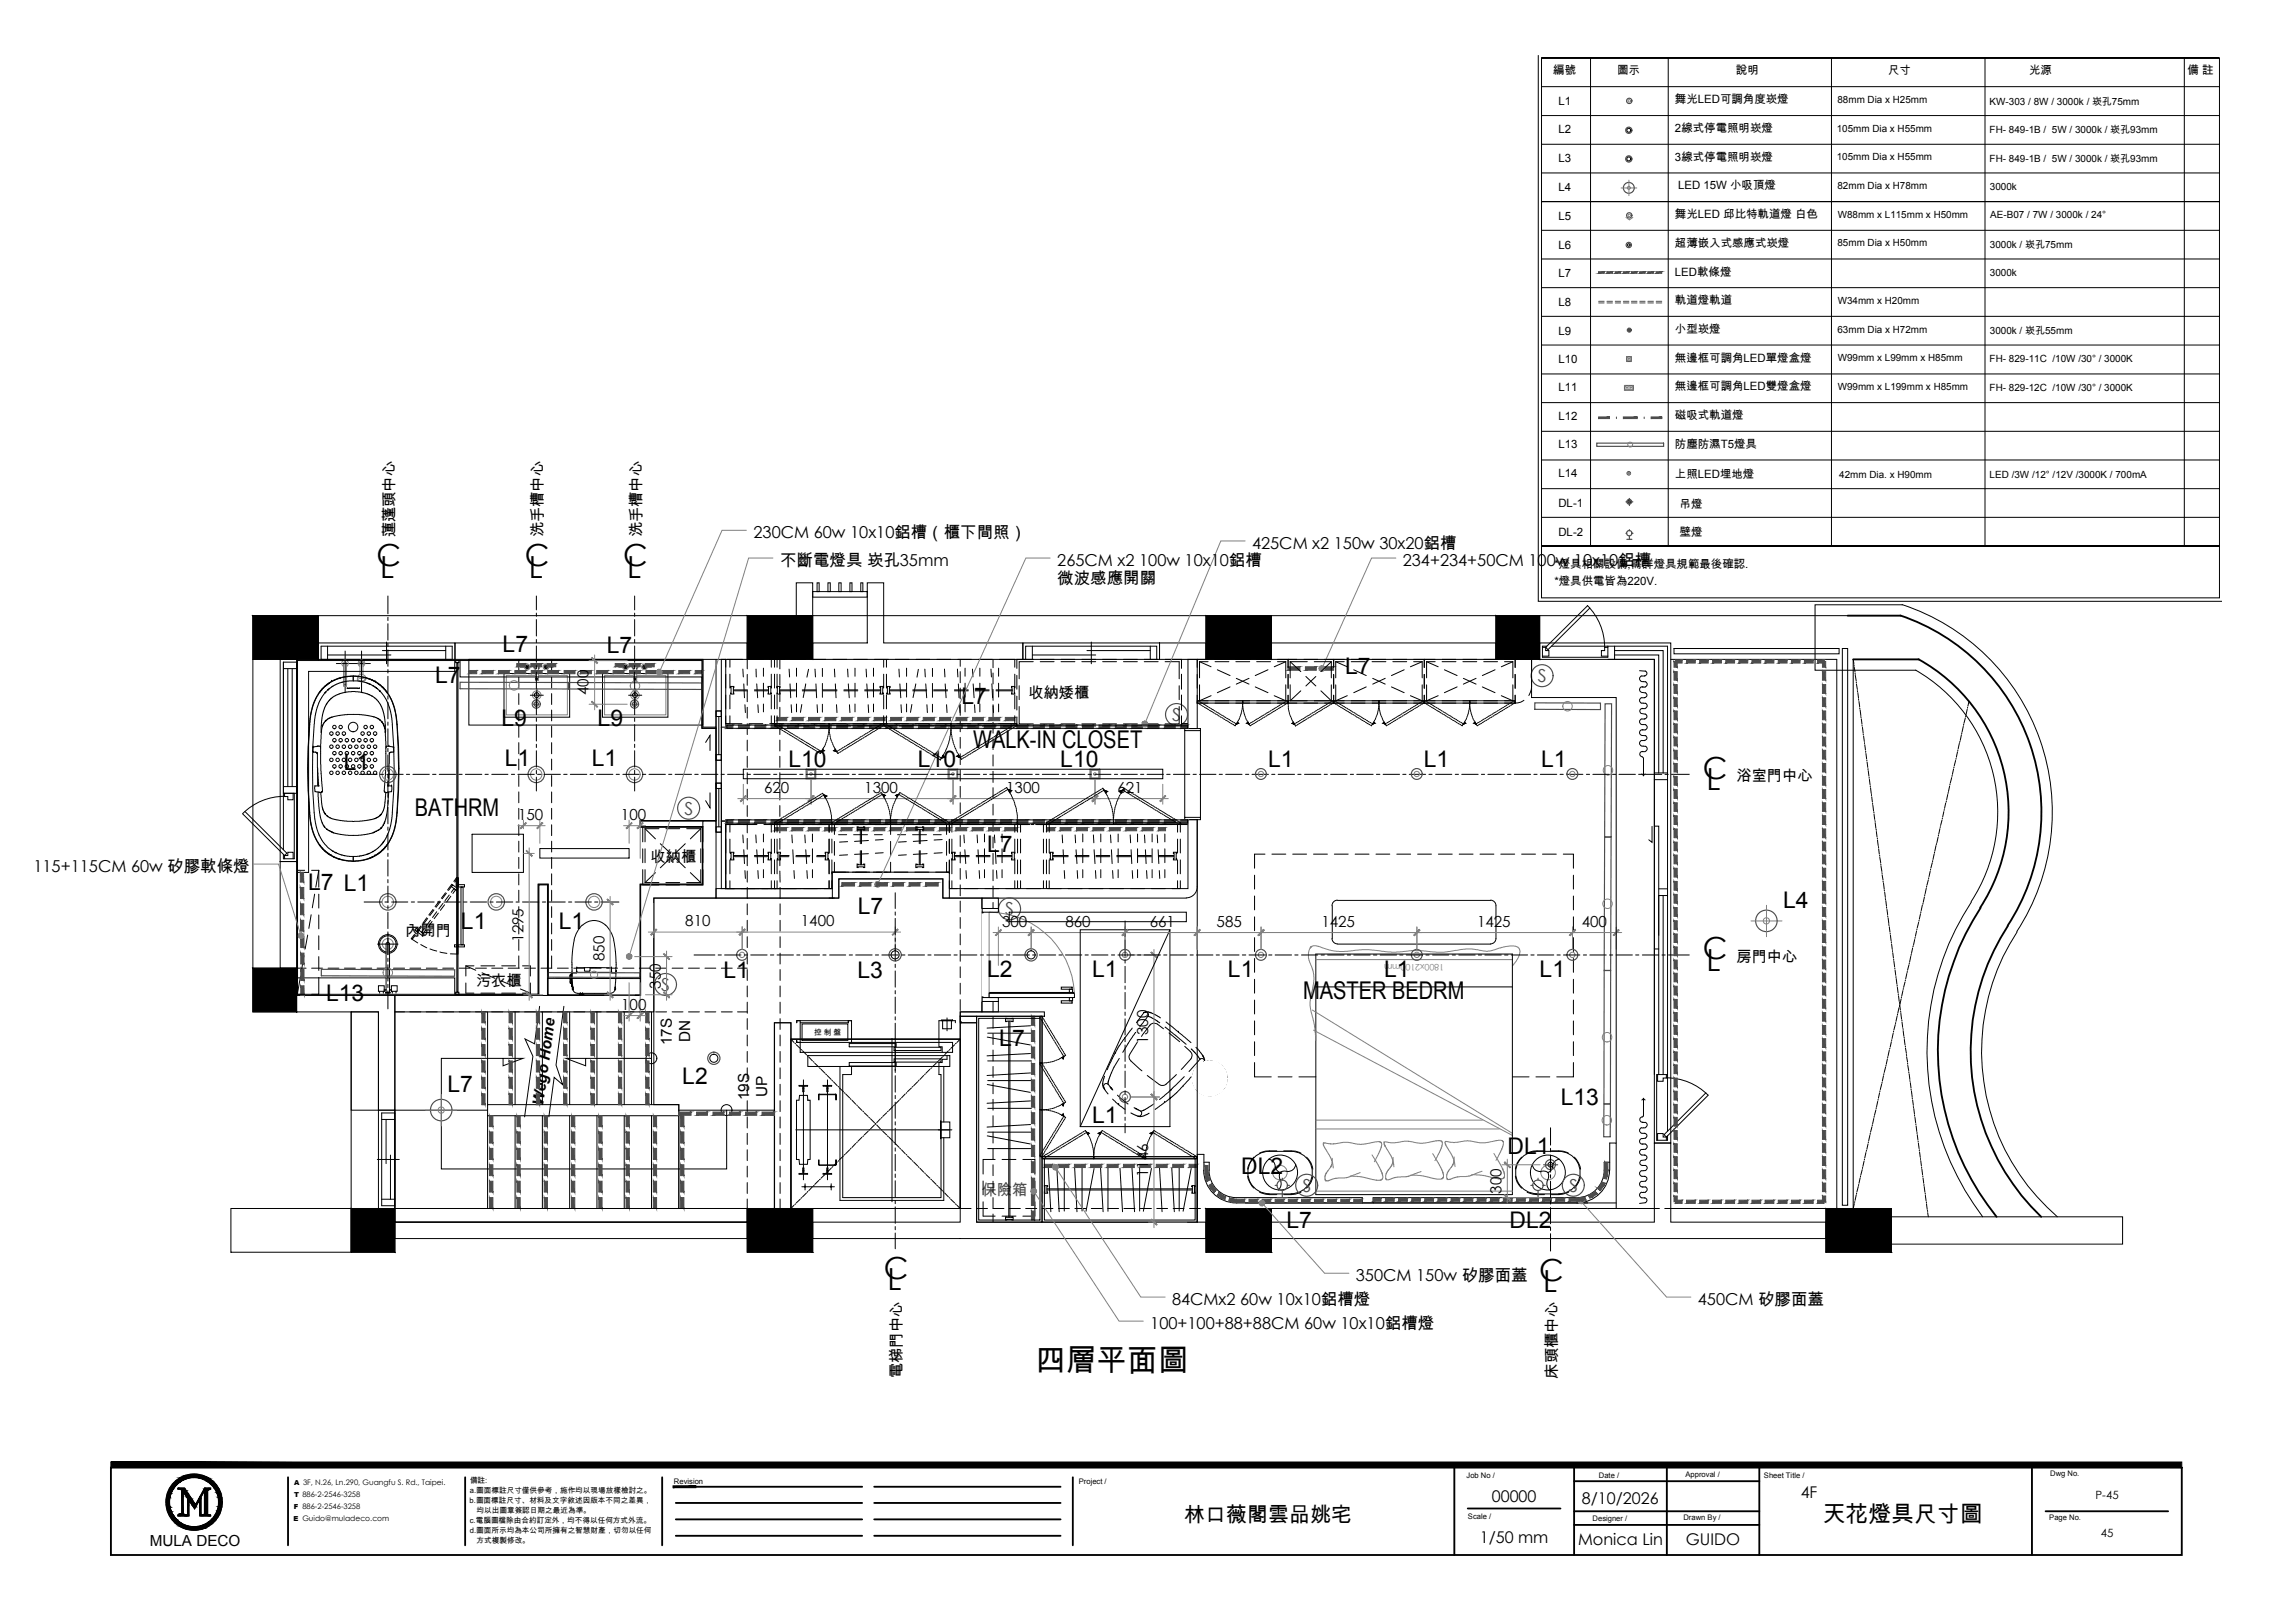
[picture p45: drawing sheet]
<svg xmlns="http://www.w3.org/2000/svg" width="420mm" height="297mm" viewBox="0 0 420 297" stroke-linecap="round" stroke-linejoin="round" font-family="sans-serif">
<defs><g id="words">
<g font-size="5.6">
<text x="68.9" y="103.6">C</text>
<text x="69.6" y="105.7">L</text>
<text x="96.1" y="103.6">C</text>
<text x="96.8" y="105.7">L</text>
<text x="114.1" y="103.6">C</text>
<text x="114.8" y="105.7">L</text>
<text x="311.8" y="142.5">C</text>
<text x="312.4" y="144.6">L</text>
<text x="311.8" y="175.6">C</text>
<text x="312.4" y="177.7">L</text>
<text x="161.8" y="234">C</text>
<text x="162.5" y="236.1">L</text>
<text x="281.8" y="234.4">C</text>
<text x="282.5" y="236.5">L</text>
<text x="189.6" y="250.9">四層平面圖</text>
</g>
<g font-size="4.5">
<text x="178.2" y="137">WALK-IN CLOSET</text>
<text x="75.9" y="149.4">BATHRM</text>
<text x="238.6" y="182.9">MASTER BEDRM</text>
</g>
<g font-size="4.2">
<text x="92" y="119.2">L7</text>
<text x="111.1" y="119.5">L7</text>
<text x="79.7" y="125.1">L7</text>
<text x="246.3" y="123.3">L7</text>
<text x="176" y="128.9">L7</text>
<text x="91.8" y="132.8">L9</text>
<text x="109.4" y="132.8">L9</text>
<text x="62.9" y="141">L1</text>
<text x="92.4" y="140.2">L1</text>
<text x="108.4" y="140.2">L1</text>
<text x="144.3" y="140.4">L10</text>
<text x="168" y="140.4">L10</text>
<text x="194.1" y="140.4">L10</text>
<text x="232.2" y="140.4">L1</text>
<text x="260.7" y="140.4">L1</text>
<text x="282.1" y="140.4">L1</text>
<text x="180.7" y="155.9">L7</text>
<text x="56.4" y="163">L7 L1</text>
<text x="157" y="167.3">L7</text>
<text x="326.5" y="166.1">L4</text>
<text x="84.4" y="170">L1</text>
<text x="102.3" y="170">L1</text>
<text x="132.4" y="179">L1</text>
<text x="157" y="179">L3</text>
<text x="180.7" y="178.8">L2</text>
<text x="199.9" y="178.8">L1</text>
<text x="224.8" y="178.8">L1</text>
<text x="253.4" y="178.8">L1</text>
<text x="281.9" y="178.8">L1</text>
<text x="59.7" y="183.2">L13</text>
<text x="183" y="191.5">L7</text>
<text x="81.9" y="199.8">L7</text>
<text x="124.9" y="198.3">L2</text>
<text x="285.7" y="202.3">L13</text>
<text x="199.9" y="205.5">L1</text>
<text x="227.2" y="214.8">DL2</text>
<text x="276" y="211.2">DL1</text>
<text x="235.5" y="224.8">L7</text>
<text x="276.4" y="224.7">DL2</text>
<text x="333.7" y="278.5">天花燈具尺寸圖</text>
</g>
<text font-size="3.8" x="216.8" y="278.6">林口薇閣雲品姚宅</text>
<g font-size="3.3" fill="#4c4c4c">
<text x="281.5" y="124.9">S</text>
<text x="214.6" y="132">S</text>
<text x="125.3" y="149.1">S</text>
<text x="184.1" y="167.5">S</text>
<text x="121.1" y="181.4">S</text>
<text x="238.4" y="218.1">S</text>
<text x="287.3" y="218.1">S</text>
</g>
<g font-size="3">
<text x="138" y="98.5">230CM 60w 10x10鋁槽（櫃下間照）</text>
<text x="229.2" y="100.4">425CM x2 150w 30x20鋁槽</text>
<text x="142.8" y="103.5">不斷電燈具 崁孔35mm</text>
<text x="193.6" y="103.5">265CM x2 100w 10x10鋁槽</text>
<text x="193.6" y="106.9">微波感應開關</text>
<text x="256.8" y="103.5">234+234+50CM 100w 10x10鋁槽</text>
<text x="6.1" y="159.5">115+115CM 60w 矽膠軟條燈</text>
<text x="214.6" y="238.8">84CMx2 60w 10x10鋁槽燈</text>
<text x="248.2" y="234.4">350CM 150w 矽膠面蓋</text>
<text x="310.8" y="238.8">450CM 矽膠面蓋</text>
<text x="210.6" y="243.2">100+100+88+88CM 60w 10x10鋁槽燈</text>
<text x="273.1" y="274.9">00000</text>
<text x="289.6" y="275.3">8/10/2026</text>
<text x="329.7" y="274.1">4F</text>
<text x="270.9" y="282.4">1/50 mm</text>
<text x="288.9" y="282.8">Monica Lin</text>
<text x="308.6" y="282.8">GUIDO</text>
</g>
<g font-size="2.8">
<text x="72.2" y="98.4" transform="rotate(-90 72.2 98.4)">蓮蓬頭中心</text>
<text x="99.4" y="98.4" transform="rotate(-90 99.4 98.4)">洗手槽中心</text>
<text x="117.4" y="98.4" transform="rotate(-90 117.4 98.4)">洗手槽中心</text>
<text x="107.8" y="127.2" transform="rotate(-90 107.8 127.2)">400</text>
<text x="188.3" y="127.8">收納矮櫃</text>
<text x="317.9" y="142.9">浴室門中心</text>
<text x="139.9" y="145.1">620</text>
<text x="158.2" y="145.1">1300</text>
<text x="184.2" y="145.1">1300</text>
<text x="204.6" y="145.1">621</text>
<text x="94.9" y="150">150</text>
<text x="113.7" y="150">100</text>
<text x="119.1" y="157.7">收納櫃</text>
<text x="74.2" y="171.4">內開門</text>
<text x="95.8" y="172.4" transform="rotate(-90 95.8 172.4)">1295</text>
<text x="125.5" y="169.5">810</text>
<text x="146.6" y="169.5">1400</text>
<text x="183.5" y="169.6">300</text>
<text x="195.1" y="169.6">860</text>
<text x="210.5" y="169.6">661</text>
<text x="222.7" y="169.6">585</text>
<text x="241.9" y="169.6">1425</text>
<text x="270.4" y="169.6">1425</text>
<text x="289.6" y="169.6">400</text>
<text x="110.6" y="175.9" transform="rotate(-90 110.6 175.9)">850</text>
<text x="317.9" y="176">房門中心</text>
<text x="87.2" y="180.5">污衣櫃</text>
<text x="113.7" y="184.8">100</text>
<text x="121" y="180.9" transform="rotate(-90 121 180.9)">350</text>
<text x="123" y="191.3" transform="rotate(-90 123 191.3)">17S</text>
<text x="126.4" y="190.8" transform="rotate(-90 126.4 190.8)">DN</text>
<text x="210.2" y="191" transform="rotate(-90 210.2 191)">1300</text>
<text x="99.5" y="202.5" transform="rotate(-82 99.5 202.5)">Wego Home</text>
<text x="137.1" y="201.4" transform="rotate(-90 137.1 201.4)">19S</text>
<text x="140.4" y="200.8" transform="rotate(-90 140.4 200.8)">UP</text>
<text x="210.2" y="215.4" transform="rotate(-90 210.2 215.4)">1146</text>
<text x="274.9" y="218.5" transform="rotate(-90 274.9 218.5)">300</text>
<text x="165.1" y="252.3" transform="rotate(-90 165.1 252.3)">電梯門中心</text>
<text x="285.1" y="252.3" transform="rotate(-90 285.1 252.3)">床頭櫃中心</text>
<text x="27.4" y="282.9">MULA DECO</text>
</g>
<text font-size="2.8" fill="#4c4c4c" x="179.7" y="218.6">保險箱</text>
<g font-size="2.1">
<text x="284.4" y="13.5">編號</text>
<text x="296.1" y="13.5">圖示</text>
<text x="317.8" y="13.5">說明</text>
<text x="345.7" y="13.5">尺寸</text>
<text x="371.5" y="13.5">光源</text>
<text x="400.5" y="13.5">備 註</text>
<text x="285.3" y="19.3">L1</text>
<text x="306.6" y="18.9">舞光LED可調角度崁燈</text>
<text x="285.3" y="24.4">L2</text>
<text x="285.3" y="29.6">L3</text>
<text x="306.6" y="29.4">3線式停電照明崁燈</text>
<text x="306.6" y="24.2">2線式停電照明崁燈</text>
<text x="285.3" y="35">L4</text>
<text x="307.2" y="34.6">LED 15W 小吸頂燈</text>
<text x="285.3" y="40.3">L5</text>
<text x="306.6" y="39.9">舞光LED 邱比特軌道燈 白色</text>
<text x="285.3" y="45.5">L6</text>
<text x="306.6" y="45.2">超薄嵌入式感應式崁燈</text>
<text x="285.3" y="50.8">L7</text>
<text x="306.6" y="50.4">LED軟條燈</text>
<text x="285.3" y="56.1">L8</text>
<text x="306.6" y="55.7">軌道燈軌道</text>
<text x="285.3" y="61.3">L9</text>
<text x="306.6" y="60.9">小型崁燈</text>
<text x="285.3" y="66.4">L10</text>
<text x="285.3" y="71.5">L11</text>
<text x="306.6" y="66.2">無邊框可調角LED單燈盒燈</text>
<text x="306.6" y="71.4">無邊框可調角LED雙燈盒燈</text>
<text x="285.3" y="76.8">L12</text>
<text x="306.6" y="76.7">磁吸式軌道燈</text>
<text x="285.3" y="82.1">L13</text>
<text x="306.6" y="81.9">防塵防濕T5燈具</text>
<text x="285.3" y="87.3">L14</text>
<text x="306.6" y="87.5">上照LED埋地燈</text>
<text x="285.3" y="92.8">DL-1</text>
<text x="307.5" y="92.9">吊燈</text>
<text x="285.3" y="98.1">DL-2</text>
<text x="307.5" y="98.2">壁燈</text>
<text x="284.6" y="103.9">*燈具相關設備,需詳燈具規範最後確認.</text>
<text x="284.6" y="107.1">*燈具供電皆為220V.</text>
<text x="383.7" y="274.4">P-45</text>
<text x="384.6" y="281.4">45</text>
</g>
<g font-size="1.8">
<text x="336.4" y="18.8">88mm Dia x H25mm</text>
<text x="364.3" y="19.2">KW-303 / 8W / 3000k / 崁孔75mm</text>
<text x="336.3" y="29.3">105mm Dia x H55mm</text>
<text x="336.3" y="24.1">105mm Dia x H55mm</text>
<text x="364.3" y="29.7">FH- 849-1B / 5W / 3000k / 崁孔93mm</text>
<text x="364.3" y="24.4">FH- 849-1B / 5W / 3000k / 崁孔93mm</text>
<text x="336.4" y="34.6">82mm Dia x H78mm</text>
<text x="364.3" y="34.7">3000k</text>
<text x="336.5" y="39.9">W88mm x L115mm x H50mm</text>
<text x="364.4" y="39.9">AE-B07 / 7W / 3000k / 24°</text>
<text x="336.4" y="45.1">85mm Dia x H50mm</text>
<text x="364.3" y="45.4">3000k / 崁孔75mm</text>
<text x="364.3" y="50.4">3000k</text>
<text x="336.5" y="55.6">W34mm x H20mm</text>
<text x="336.4" y="60.9">63mm Dia x H72mm</text>
<text x="364.3" y="61.2">3000k / 崁孔55mm</text>
<text x="336.5" y="66.1">W99mm x L99mm x H85mm</text>
<text x="336.5" y="71.4">W99mm x L199mm x H85mm</text>
<text x="364.3" y="66.2">FH- 829-11C /10W /30° / 3000K</text>
<text x="364.3" y="71.5">FH- 829-12C /10W /30° / 3000K</text>
<text x="336.7" y="87.5">42mm Dia. x H90mm</text>
<text x="364.3" y="87.5">LED /3W /12° /12V /3000K / 700mA</text>
</g>
<text font-size="1.6" fill="#808080" x="264.4" y="176.4" transform="rotate(180 264.4 176.4)">1800x2100mm</text>
<g font-size="1.4">
<text x="149" y="189.5">控 制 盤</text>
<text x="86" y="275">b.圖面標註尺寸、材料及文字敘述因版本不同之差異，</text>
<text x="86" y="273.2">a.圖面標註尺寸僅供參考，施作均以現場放樣檢討之。</text>
<text x="86" y="271.3">備註:</text>
<text x="123.4" y="271.5">Revision</text>
<text x="197.5" y="271.5">Project /</text>
<text x="268.5" y="270.5">Job No /</text>
<text x="292.7" y="270.5">Date /</text>
<text x="308.6" y="270.3">Approval /</text>
<text x="322.9" y="270.5">Sheet Title /</text>
<text x="375.4" y="270.2">Dwg No.</text>
<text x="86" y="278.8">c.電腦圖檔除由合約訂定外，均不得以任何方式外流。</text>
<text x="86" y="280.6">d.圖面所示均為本公司所擁有之智慧財產，切勿以任何</text>
<text x="87.3" y="276.9">均以出圖章簽認日期之最近為準。</text>
<text x="268.8" y="277.9">Scale /</text>
<text x="291.6" y="278.3">Designer /</text>
<text x="308.2" y="278.2">Drawn By /</text>
<text x="375.2" y="278.2">Page No.</text>
<text x="87.3" y="282.4">方式複製修改。</text>
</g>
<g font-size="1.3">
<text x="53.8" y="274">T 886-2-2546-3258</text>
<text x="53.9" y="271.7">A 3F, N.26, Ln.290, Guangfu S. Rd., Taipei.</text>
<text x="53.7" y="278.5">E Guido@muladeco.com</text>
<text x="53.8" y="276.2">F 886-2-2546-3258</text>
</g>
</g></defs>
<!-- layer: I-FURN-LOOSE -->
<g fill="none" stroke="#000" stroke-width=".18">
<path d="M231.6 156.3h-1.9v2.6M232.9 156.3h2.5M236.7 156.3h2.5M240.5 156.3h2.5M244.3 156.3h2.5M248.1 156.3h2.5M251.9 156.3h2.6M255.7 156.3h2.6M259.5 156.3h2.6M263.3 156.3h2.6M267.2 156.3h2.5M271 156.3h2.5"/>
<path d="M274.8 156.3h2.5M278.6 156.3h2.5M282.4 156.3h2.5M286.2 156.3h1.9v2.6M229.7 160.2v2.5M229.7 164v2.5M229.7 167.8v2.5M229.7 171.6v2.5M229.7 175.4v2.6M229.7 179.2v2.6M240.9 174.6h36v44h-36zM243.9 171.8a.99 .99 0 0 0 1 .9"/>
<path d="M243.9 165.8v6M244.9 164.7a.99 .99 0 0 0-1 1M244.9 164.8h28M244.9 172.8h28M272.9 164.7a.99 .99 0 0 1 1 1M273.9 165.8v6a.99 .99 0 0 1-1 .9M288.1 160.2v2.5M288.1 164v2.5M288.1 167.8v2.5M288.1 171.6v2.5M288.1 175.4v2.6M288.1 179.2v2.6"/>
<path d="M202 199l.8 1.2M202.1 199.1h.1M202.2 197l-.3 1.3 .2 .8M202.8 198.4a.53 .53 0 0 0-.6 0 .53 .53 0 0 0-.1 .7l-.1-.1M202.8 198.4l.9 1.1M203.6 193.8h.1M204.9 193.7l-1.5 2.7-.5 1.4-.1 .6M207.3 188.2l-2.6 3.6-2 4M207.9 189l-2.3 3.6M208.2 190.7l-1.3 2.2-.2 .6 .3 .7 2.1 1.8M209.4 185.4l-1.3 1.7M210.2 186l1.1 .5 1 .7"/>
<path d="M210.2 186a.5 .5 0 0 0-.2-.7 .5 .5 0 0 0-.6 .1l.3-.2 .9 .1 1.9 1M210.2 186l-1.5 1.9M213 188.3l-1.1-.9a1.04 1.04 0 0 0-1.4 .2l-1.5 2.1M213.3 188l3.9 3.1M213.5 187.1l2.3 1.8M214 189l2 1.7M215.4 196.7l-1.9 1.7-.5 .3-.8-.2-2.2-1.7M215.8 188.9l2.2 1.9M215.8 188.9h.1M216.8 197l-2.5 2.6-2 1.6M216.9 191.5l1 .9a.97 .97 0 0 1 .1 1.4l-1.7 1.9M218.1 197.1l-3.1 3.2-3.5 2.8"/>
<path d="M218.1 192l1 1.1 .6 .8M218.9 195.5a3.1 3.1 0 0 0-.5 2.5M218.9 199.2a3.1 3.1 0 0 0 2.3 1.3M219 191.7l1.2 1.5 .3 .7-.1 .6a.48 .48 0 0 0 0-.7 .48 .48 0 0 0-.7 .1M219.7 193.9l-2 2.2M220.4 194.5l-1.5 1.7M220.4 194.5h.1M222.4 194.4a2.95 2.95 0 0 0-2.5 .2M223.6 195a3.1 3.1 0 0 1 1 2.4M224.4 198.6a2.99 2.99 0 0 1-1.9 1.7M229.7 194.5v2.6h3M229.7 183v2.6"/>
<path d="M229.7 186.8v2.6M229.7 190.7v2.5M234 197.1h2.5M237.8 197.1h3.1M240.9 180.6h36M276.9 197.1h3M281.2 197.1h2.5M288.1 194.5v2.6h-3.1M288.1 183v2.6M288.1 186.8v2.6M288.1 190.7v2.5M180 216.1v2.6"/>
<path d="M180 219.9v2.7h2.2M182.2 212.2h-2.2v2.7M183.5 212.2h2.5M187.3 212.2h2.2v2.7M189.5 219.9v2.7h-2.2M189.5 216.1v2.6M203.7 201.2l1.1 1M204.6 200.4l1.9 1.6M204.8 202.2l1.2 .8M204.8 202.2h.1M207 203.7l1.4 .6M207.6 202.7l1.3 .7"/>
<path d="M208.9 203.4a.55 .55 0 0 1 .1 .6 .55 .55 0 0 1-.6 .3M210.4 203.7l-1.2 .6h-.8M211.3 202l-1.8 1.1-.6 .3M213.2 201.7h.1M228.4 215.3a4.2 4.2 0 0 0 1.2 2.2M229.6 211.8a4.2 4.2 0 0 0-1.2 2.2M230.6 218.2a5.9 5.9 0 0 0 3.2 .4M232.3 212.2a1.29 1.29 0 0 1 1.2 1.3M232.4 218.5a3.9 3.9 0 0 1-3.9-3.9 3.9 3.9 0 0 1 3.9-3.9h4a3.9 3.9 0 0 1 3.9 3.9 3.9 3.9 0 0 1-3.9 3.9M232.4 218.5h4M233.5 213.5v.2M233.5 213.6a.92 .92 0 0 0 1.5 .7l.7 .1"/>
<path d="M233.8 210.6a5.2 5.2 0 0 0-3.2 .5M234.4 214.6a1.88 1.88 0 0 0 .1 1.7 1.63 1.63 0 0 1-.4 1.5M235 210.6a5 5 0 0 1 3.2 .5M237.2 213.1a1.42 1.42 0 0 1-1.5 1.3M238.2 218.2a5.3 5.3 0 0 1-3.2 .4M239.2 211.8a3.5 3.5 0 0 1 1.2 2.2M240.4 215.3a3.5 3.5 0 0 1-1.2 2.2M277.4 215.3a3.5 3.5 0 0 0 1.2 2.2M278.6 211.8a3.5 3.5 0 0 0-1.2 2.2M279.6 218.2a6 6 0 0 0 3.2 .4M280.5 213.1a1.42 1.42 0 0 0 1.6 1.3M281.4 218.5a3.9 3.9 0 0 1-3.9-3.9 3.9 3.9 0 0 1 3.9-3.9h4a3.9 3.9 0 0 1 3.9 3.9 3.9 3.9 0 0 1-3.9 3.9"/>
<path d="M281.4 218.5h4M282.8 210.6a5 5 0 0 0-3.2 .5M283.4 214.6a1.88 1.88 0 0 1-.2 1.7 1.63 1.63 0 0 0 .5 1.5M284 210.6a4.9 4.9 0 0 1 3.2 .5M284.3 213.6a.92 .92 0 0 1-1.5 .7l-.7 .1M284.3 213.5l-.1 .2M285.5 212.2a1.29 1.29 0 0 0-1.2 1.3M287.2 218.2a5.6 5.6 0 0 1-3.2 .4M288.2 211.8a4.2 4.2 0 0 1 1.2 2.2M289.4 215.3a4.2 4.2 0 0 1-1.2 2.2M183.5 222.6h2.5"/>
<circle cx="221.5" cy="197.4" r="3.2"/>
<circle cx="234.4" cy="214.6" r="3.2"/>
<circle cx="283.4" cy="214.6" r="3.2"/>
</g>
<!-- layer: 0 -->
<g fill="#000" stroke="#000" stroke-width=".18">
<path d="M33.3 277.3h.3zM33.3 277.2h.3zM33.9 279.8h3.3l-.8 .1zM35.2 275.5h.7l-.3 .5zM35.5 275.8h.3l-.2 .2zM35.5 275.8h.2l-.1 .2zM34.7 269.9h1.7z"/>
<path d="M46.3 112.7l12 8v-8zM46.3 112.7l12 8h-12z"/>
<path d="M136.8 112.7l12 8v-8zM136.8 112.7l12 8h-12z"/>
<path d="M220.8 112.7l12 8v-8zM220.8 112.7l12 8h-12z"/>
<path d="M273.9 112.7l8 8v-8zM273.9 112.7l8 8h-8z"/>
<path d="M46.3 177.2l8 8v-8zM46.3 177.2l8 8h-8z"/>
<path d="M64.3 221.2l8 8v-8zM64.3 221.2l8 8h-8z"/>
<path d="M136.8 221.2l12 8v-8zM136.8 221.2l12 8h-12z"/>
<path d="M220.8 221.2l12 8v-8zM220.8 221.2l12 8h-12z"/>
<path d="M334.3 221.2l12 8v-8zM334.3 221.2l12 8h-12z"/>
<path d="M30.5 274.9l.3 .9-.1-.9zM30.5 274.9l.3 .9h-.2z"/>
<path d="M30.8 273.2h.3zM30.8 273.2h.3z"/>
<path d="M30.8 276.7h.3zM30.8 276.7h.3z"/>
<path d="M30.6 274l.2 .1zM30.6 274l.2 .1z"/>
<path d="M30.6 274.1l.1 .8 .1-.8zM30.6 274.1l.1 .8h-.2z"/>
<path d="M30.6 275.8h.2zM30.6 275.8h.2z"/>
<path d="M30.6 275.8l.5 .9-.3-.9zM30.6 275.8l.5 .9h-.3z"/>
<path d="M30.9 274.9l.2 .8-.1-.8zM30.9 274.9l.2 .8z"/>
<path d="M30.9 274.9l.2 .8-.1-.8zM30.9 274.9l.2 .8z"/>
<path d="M31 274.1v.8zM31 274.1v.8h-.1z"/>
<path d="M31 275.7l.1 .1zM31 275.7l.1 .1z"/>
<path d="M30.8 273.2v.8l.3-.8zM30.8 273.2v.8h-.2z"/>
<path d="M31 274.1v.8zM31 274.1v.8h-.1z"/>
<path d="M31 275.7l.1 .1zM31 275.7l.1 .1z"/>
<path d="M30.8 276.7l.6 .8-.3-.8zM30.8 276.7l.6 .8h-.3z"/>
<path d="M31 274.1h.1zM31 274.1h.1z"/>
<path d="M31 275.8l.3 .7-.2-.7zM31 275.8l.3 .7h-.1z"/>
<path d="M31 274.1h.1zM31 274.1h.1z"/>
<path d="M31 275.8l.3 .7-.2-.7zM31 275.8l.3 .7h-.1z"/>
<path d="M31.1 272.4h.3zM31.1 272.4h.3z"/>
<path d="M31.1 277.5h.3zM31.1 277.5h.3z"/>
<path d="M31.2 273.2l.1 .1zM31.2 273.2l.1 .1z"/>
<path d="M31.2 273.3l-.1 .8 .2-.8zM31.2 273.3l-.1 .8h-.1z"/>
<path d="M31.2 276.5l.1 .1zM31.2 276.5l.1 .1z"/>
<path d="M31.2 276.6l.5 .7zM31.2 276.6l.5 .7h-.1z"/>
<path d="M31.2 273.2l.1 .1zM31.2 273.2l.1 .1z"/>
<path d="M31.2 273.3l-.1 .8 .2-.8zM31.2 273.3l-.1 .8h-.1z"/>
<path d="M31.2 276.5l.1 .1zM31.2 276.5l.1 .1z"/>
<path d="M31.2 276.6l.5 .7zM31.2 276.6l.5 .7h-.1z"/>
<path d="M31.1 272.4v.8l.3-.8zM31.1 272.4v.8h-.3z"/>
<path d="M31.1 277.5l.9 .7-.6-.7zM31.1 277.5l.9 .7h-.3z"/>
<path d="M31.7 271.6h.3zM31.7 271.6h.3z"/>
<path d="M31.7 278.2h.3zM31.7 278.2h.3z"/>
<path d="M31.6 272.5l-.3 .7 .4-.7zM31.6 272.5l-.4 .7z"/>
<path d="M31.6 277.3l.1 .1zM31.6 277.3l.1 .1z"/>
<path d="M31.6 272.5l-.3 .7 .4-.7zM31.6 272.5l-.4 .7z"/>
<path d="M31.6 277.3l.1 .1zM31.6 277.3l.1 .1z"/>
<path d="M31.6 272.4h.1zM31.6 272.4l.1 .1z"/>
<path d="M31.6 277.4l.6 .6zM31.6 277.4l.6 .6z"/>
<path d="M31.6 272.4h.1zM31.6 272.4l.1 .1z"/>
<path d="M31.6 277.4l.6 .6zM31.6 277.4l.6 .6z"/>
<path d="M31.7 271.6l-.3 .8 .6-.8zM31.7 271.6l-.3 .8h-.3z"/>
<path d="M31.7 278.2l.9 .6-.6-.6zM31.7 278.2l.9 .6h-.4z"/>
<path d="M32.1 271.9l-.4 .5 .5-.5zM32.1 271.9l-.4 .5h-.1z"/>
<path d="M32.1 278l.2 .1zM32.1 278l.2 .1z"/>
<path d="M32.1 271.9l-.4 .5 .5-.5zM32.1 271.9l-.4 .5h-.1z"/>
<path d="M32.1 278l.2 .1zM32.1 278l.2 .1z"/>
<path d="M32.1 271.8h.2zM32.1 271.8l.1 .1z"/>
<path d="M32.1 278.1l.7 .4-.5-.4zM32.1 278.1l.7 .4z"/>
<path d="M32.1 271.8h.2zM32.1 271.8l.1 .1z"/>
<path d="M32.1 278.1l.7 .4-.5-.4zM32.1 278.1l.7 .4z"/>
<path d="M32.2 271l-.2 .6 .6-.6zM32.2 271l-.2 .6h-.3z"/>
<path d="M32.2 278.8h.5zM32.2 278.8h.5z"/>
<path d="M32.3 271h.4zM32.3 271h.3z"/>
<path d="M32.3 278.8l1.1 .5-.7-.5zM32.3 278.8l1.1 .5h-.5z"/>
<path d="M32.7 271.3l-.4 .5 .5-.5zM32.1 271.8l.6-.5-.4 .5z"/>
<path d="M32.7 278.5l.3 .2zM32.7 278.5l.3 .2z"/>
<path d="M32.7 271.3l-.4 .5 .5-.5zM32.1 271.8l.6-.5-.4 .5z"/>
<path d="M32.7 278.5l.3 .2zM32.7 278.5l.3 .2z"/>
<path d="M32.8 271.2h.2zM32.7 271.3h.1z"/>
<path d="M32.8 278.7l.7 .3zM32.8 278.7l.7 .3z"/>
<path d="M32.8 271.2h.2zM32.7 271.3h.1z"/>
<path d="M32.8 278.7l.7 .3zM32.8 278.7l.7 .3z"/>
<path d="M33.2 277.3h.5zM33.2 277.3h.5z"/>
<path d="M33.2 277.3h.5zM33.2 277.3h.5z"/>
<path d="M33.2 277.3h.5zM33.2 277.3h.5z"/>
<path d="M32.9 270.6l-.2 .4 .7-.4zM32.3 271l.6-.4-.2 .4z"/>
<path d="M32.9 279.3h.7zM32.9 279.3h.7z"/>
<path d="M33.3 272.8l.2 1.2v-1.2zM33.3 272.8l.2 1.2h-.2z"/>
<path d="M33.3 274l.2 3v-3zM33.3 274l.2 3h-.2z"/>
<path d="M33.3 277l.2 .1zM33.3 277l.2 .1z"/>
<path d="M33.3 277.1h.2zM33.3 277.1h.2z"/>
<path d="M33.3 277.1h.2zM33.3 277.1h.2zM33.3 277.1h.2zM33.3 277.1h.2z"/>
<path d="M33.3 272.8l.2 .4v-.4zM33.3 272.8l.2 .4h-.2z"/>
<path d="M33.3 273.2l.2 3.8v-3.8zM33.3 273.2l.2 3.8h-.2z"/>
<path d="M33.3 277l.2 .1zM33.3 277l.2 .1z"/>
<path d="M33.3 277.1h.2zM33.3 277.1h.2z"/>
<path d="M33.3 277.1h.2zM33.3 277.1h.2zM33.3 277.1h.2zM33.3 277.1h.2z"/>
<path d="M33.3 272.8l.2 4.2v-4.2zM33.3 272.8l.2 4.2h-.2z"/>
<path d="M33.3 277l.2 .1zM33.3 277l.2 .1z"/>
<path d="M33.3 277.1h.2zM33.3 277.1h.2z"/>
<path d="M33.3 277.1h.2zM33.3 277.1h.2zM33.3 277.1h.2zM33.3 277.1h.2z"/>
<path d="M33.3 277.1l.2 .1zM33.3 277.1l.2 .1zM33.3 277.2h.2zM33.3 277.2h.2z"/>
<path d="M33.3 277.2h.3zM33.3 277.2h.3zM33.3 277.2h.3z"/>
<path d="M33.3 270.8l-.3 .4 .5-.4zM32.8 271.2l.5-.4-.3 .4z"/>
<path d="M33.3 277.1l.2 .1zM33.3 277.1l.2 .1zM33.3 277.2h.2zM33.3 277.2h.2z"/>
<path d="M33.3 277.2h.3zM33.3 277.2h.3zM33.3 277.2h.3z"/>
<path d="M33.3 279l.5 .1zM33.3 279l.5 .1z"/>
<path d="M33.3 270.8l-.3 .4 .5-.4zM32.8 271.2l.5-.4-.3 .4z"/>
<path d="M33.3 277.1l.2 .1zM33.3 277.1l.2 .1zM33.3 277.2h.2zM33.3 277.2h.2z"/>
<path d="M33.3 277.2h.3zM33.3 277.2h.3zM33.3 277.2h.3z"/>
<path d="M33.3 279l.5 .1zM33.3 279l.5 .1z"/>
<path d="M33.3 277.2l.3 .1zM33.3 277.2l.3 .1zM33.2 277.3h.4z"/>
<path d="M33.3 277.2l.3 .1zM33.3 277.2l.3 .1zM33.2 277.3h.4z"/>
<path d="M33.3 277.2l.3 .1zM33.3 277.2l.3 .1zM33.2 277.3h.4z"/>
<path d="M33 270.5h.6zM32.9 270.6h.5z"/>
<path d="M33 279.3l1.2 .3-.6-.3zM33 279.3l1.2 .3h-.7z"/>
<path d="M33.2 277.3h.4zM33.2 277.3h.4z"/>
<path d="M33.2 277.3h.5zM33.2 277.3h.5z"/>
<path d="M33.2 277.3h.4zM33.2 277.3h.4z"/>
<path d="M33.2 277.3h.5zM33.2 277.3h.5z"/>
<path d="M33.2 277.3h.4zM33.2 277.3h.4z"/>
<path d="M33.2 277.3h.5zM33.2 277.3h.5z"/>
<path d="M33.2 277.3h.5zM33.1 277.3h.6zM33.1 277.3h.6zM33.1 277.3h.6z"/>
<path d="M33.2 277.3h.5zM33.1 277.3h.6zM33.1 277.3h.6zM33.1 277.3h.6z"/>
<path d="M33.2 277.3h.5zM33.1 277.3h.6zM33.1 277.3h.6zM33.1 277.3h.6z"/>
<path d="M33.1 277.3h.7zM33 277.3h.8z"/>
<path d="M33.1 277.3h.7zM33 277.3h.8z"/>
<path d="M33.1 277.3h.7zM33 277.3h.8z"/>
<path d="M32.6 272.4l1.2 .1zM32.6 272.4l1.2 .1z"/>
<path d="M33.5 270.7h.3zM33.3 270.8h.2z"/>
<path d="M32.6 272.4l1.2 .1zM32.6 272.4l1.2 .1z"/>
<path d="M33.5 279.1l.8 .2zM33.5 279.1l.8 .2z"/>
<path d="M33.5 270.7h.3zM33.3 270.8h.2z"/>
<path d="M32.6 272.4l1.2 .1zM32.6 272.4l1.2 .1z"/>
<path d="M33.5 279.1l.8 .2zM33.5 279.1l.8 .2z"/>
<path d="M33.1 272.5l.9 .3-.2-.3zM33.1 272.5l.9 .3h-.7z"/>
<path d="M33.1 272.5l.9 .3-.2-.3zM33.1 272.5l.9 .3h-.7z"/>
<path d="M33.1 272.5l.9 .3-.2-.3zM33.1 272.5l.9 .3h-.7z"/>
<path d="M33.9 279.8l.8 .1h1.7zM34.7 279.9h1.7z"/>
<path d="M33.3 272.8h.7zM33.3 272.8h.7z"/>
<path d="M33.3 272.8h.7zM33.3 272.8h.7z"/>
<path d="M33.3 272.8h.7zM33.3 272.8h.7z"/>
<path d="M33.5 272.8l1.3 1.2-.8-1.2zM33.5 272.8l1.3 1.2h-.6z"/>
<path d="M33.5 272.8l.8 .4-.3-.4zM33.5 272.8l.8 .4h-.5z"/>
<path d="M33.5 272.8l1.5 1.5-1-1.5zM33.5 272.8l1.5 1.5h-.6z"/>
<path d="M32.6 277.3l1.6 .1zM32.6 277.3l1.6 .1z"/>
<path d="M32.6 277.3l1.6 .1zM32.6 277.3l1.6 .1z"/>
<path d="M33.5 270.2l.1 .3 .6-.3zM33 270.5l.5-.3 .1 .3z"/>
<path d="M32.6 277.3l1.6 .1zM32.6 277.3l1.6 .1z"/>
<path d="M33.5 279.6l1.5 .1zM33.5 279.6l1.5 .1h-1.2z"/>
<path d="M33.8 270.7l.5-.2h-.3zM33.5 270.7l.5-.2-.2 .2z"/>
<path d="M33.8 273.2l1.2 1.1-.7-1.1zM33.8 273.2l1.2 1.1h-.6z"/>
<path d="M34 279.3l.9 .1zM34 279.3l.9 .1z"/>
<path d="M33.8 270.7l.5-.2h-.3zM33.5 270.7l.5-.2-.2 .2z"/>
<path d="M34 279.3l.9 .1zM34 279.3l.9 .1z"/>
<path d="M34.4 274.4l.1 1.1v-1.1zM34.4 274.4l.1 1.1h-.1z"/>
<path d="M34.4 275.5l.1 1.9v-1.9zM34.4 275.5l.1 1.9h-.1z"/>
<path d="M34.4 274.4l.1 .5v-.5zM34.4 274.4l.1 .5h-.1z"/>
<path d="M34.4 274.9l.1 2.5v-2.5zM34.4 274.9l.1 2.5h-.1z"/>
<path d="M34.4 274.4l.1 .5v-.5zM34.4 274.4l.1 .5h-.1z"/>
<path d="M34.4 274.9l.1 2.5v-2.5zM34.4 274.9l.1 2.5h-.1z"/>
<path d="M34.2 274l.8 .3-.2-.3zM34.2 274l.8 .3h-.6z"/>
<path d="M34.3 270.4v.1l.6-.1zM34 270.5l.3-.1v.1z"/>
<path d="M34.3 279.4l.8 .1zM34.3 279.4l.8 .1z"/>
<path d="M34.3 270.4v.1l.6-.1zM34 270.5l.3-.1v.1z"/>
<path d="M34.3 279.4l.8 .1zM34.3 279.4l.8 .1z"/>
<path d="M33.8 270.1l.4 .1 .8-.1zM33.5 270.2l.3-.1 .4 .1z"/>
<path d="M33.8 279.7l1.3 .1zM33.8 279.7l1.3 .1z"/>
<path d="M34.4 274.3l.7 .1-.1-.1zM34.4 274.3l.7 .1h-.7z"/>
<path d="M34.4 274.3l.7 .1-.1-.1zM34.4 274.3l.7 .1h-.7z"/>
<path d="M34.4 274.3l.7 .1-.1-.1zM34.4 274.3l.7 .1h-.7z"/>
<path d="M34.5 274.4l1.3 1.1-.7-1.1zM34.5 274.4l1.3 1.1h-.6z"/>
<path d="M34.5 274.4l.9 .5-.3-.5zM34.5 274.4l.9 .5h-.5z"/>
<path d="M34.5 274.4l.9 .5-.3-.5zM34.5 274.4l.9 .5h-.5z"/>
<path d="M34.6 270.4h.5zM34.3 270.4h.6z"/>
<path d="M33.9 270.1h1.2zM33.8 270.1h1.2z"/>
<path d="M34.6 270.4h.5zM34.3 270.4h.6z"/>
<path d="M34.9 274.9l.9 .6-.4-.6zM34.9 274.9l.9 .6h-.6z"/>
<path d="M34.9 274.9l.9 .6-.4-.6zM34.9 274.9l.9 .6h-.6z"/>
<path d="M35.2 275.5l.6 .3 .1-.3zM35.2 275.5l.6 .3h-.3z"/>
<path d="M35.2 275.5l.5 .3 .2-.3zM35.2 275.5l.5 .3h-.2z"/>
<path d="M35.1 270.3l1.5 .1zM34.6 270.4h2z"/>
<path d="M35.1 270.3l1.5 .1zM34.6 270.4h2z"/>
<path d="M36.1 274.9l-.2 .6zM36.1 274.9l-.3 .6z"/>
<path d="M34.7 269.9l2.5 .2-.8-.2zM33.9 270.1l.8-.2 2.5 .2z"/>
<path d="M36 270.4h.9zM36 270.4h.9z"/>
<path d="M34.6 279.5h2zM34.6 279.5l1.4 .1z"/>
<path d="M36 270.4h.9zM36 270.4h.9z"/>
<path d="M34.6 279.5h2zM34.6 279.5l1.4 .1z"/>
<path d="M36.5 274.3l-.6 1.2 .7-1.2zM36.5 274.3l-.7 1.2z"/>
<path d="M36.6 274.2v.1zM36.6 274.2l-.1 .1z"/>
<path d="M36.6 274.2l-.4 .7zM36.6 274.2l-.5 .7z"/>
<path d="M36.6 274.2l-.7 1.3zM36.6 274.2l-.8 1.3z"/>
<path d="M36.6 274l.1 .2zM36.6 274l.1 .2h-.1z"/>
<path d="M36.6 274.2l.1 .1zM36.6 274.2l.1 .1z"/>
<path d="M36.6 274.3l.1 3.1zM36.6 274.3l.1 3.1z"/>
<path d="M36.6 274l.1 .2zM36.6 274l.1 .2h-.1z"/>
<path d="M36.6 274.2l.1 3.2zM36.6 274.2l.1 3.2z"/>
<path d="M36.6 274l.1 .2zM36.6 274l.1 .2h-.1z"/>
<path d="M36.6 274.2l.1 3.2zM36.6 274.2l.1 3.2z"/>
<path d="M36.3 270.4l.8 .1zM36.3 270.4l.8 .1z"/>
<path d="M36.3 279.4h.6zM36 279.5h.6z"/>
<path d="M36.3 270.4l.8 .1zM36.3 270.4l.8 .1z"/>
<path d="M36.3 279.4h.6zM36 279.5h.6z"/>
<path d="M36.8 270.5l.9 .2zM36.8 270.5l.9 .2z"/>
<path d="M36.8 279.3l.1 .1 .2-.1zM36.3 279.4l.5-.1 .1 .1z"/>
<path d="M36.8 270.5l.9 .2zM36.8 270.5l.9 .2z"/>
<path d="M36.8 279.3l.1 .1 .2-.1zM36.3 279.4l.5-.1 .1 .1z"/>
<path d="M36 270.1h1.3zM36 270.1h1.3z"/>
<path d="M36.2 270.1l1.4 .1-.3-.1zM36.2 270.1l1.4 .1z"/>
<path d="M36.2 279.7h1.1zM36 279.8h1.2z"/>
<path d="M37.3 272.8l-.6 1.2zM37.3 272.8l-.7 1.2z"/>
<path d="M37.4 272.6v.2zM37.4 272.6l-.1 .2z"/>
<path d="M37.4 272.6l-.7 1.4zM37.4 272.6l-.8 1.4z"/>
<path d="M37.4 272.6l-.7 1.4zM37.4 272.6l-.8 1.4z"/>
<path d="M36.9 270.2l1.2 .3-.5-.3zM36.9 270.2l1.2 .3h-.6z"/>
<path d="M36.9 279.6l.4 .1 .3-.1zM36.2 279.7l.7-.1 .4 .1z"/>
<path d="M37.3 270.7l.5 .1zM37.3 270.7l.5 .1z"/>
<path d="M37.1 279.3l.6-.2h-.4zM36.8 279.3l.5-.2-.2 .2z"/>
<path d="M37.3 270.7l.5 .1zM37.3 270.7l.5 .1z"/>
<path d="M37.1 279.3l.6-.2h-.4zM36.8 279.3l.5-.2-.2 .2z"/>
<path d="M37.6 270.8l.8 .4zM37.6 270.8l.8 .4z"/>
<path d="M37.6 279h.2zM37.3 279.1h.4z"/>
<path d="M37.6 270.8l.8 .4zM37.6 270.8l.8 .4z"/>
<path d="M37.6 279h.2zM37.3 279.1h.4z"/>
<path d="M37.5 272.8l.5 4.2v-4.2zM37.5 272.8l.5 4.2h-.5z"/>
<path d="M37.5 277l.5 .1zM37.5 277l.5 .1z"/>
<path d="M37.5 277.1h.5zM37.5 277.1h.5z"/>
<path d="M37.5 277.1l.5 .1zM37.5 277.1l.5 .1z"/>
<path d="M37.5 272.8l.5 4.2v-4.2zM37.5 272.8l.5 4.2h-.5z"/>
<path d="M37.5 277l.5 .1zM37.5 277l.5 .1z"/>
<path d="M37.5 277.1h.5zM37.5 277.1h.5z"/>
<path d="M37.5 277.1l.5 .1zM37.5 277.1l.5 .1z"/>
<path d="M37.5 272.8l.5 4.2v-4.2zM37.5 272.8l.5 4.2h-.5z"/>
<path d="M37.5 277l.5 .1zM37.5 277l.5 .1z"/>
<path d="M37.5 277.1h.5zM37.5 277.1h.5z"/>
<path d="M37.5 277.1l.5 .1zM37.5 277.1l.5 .1z"/>
<path d="M37.5 277.2h.5zM37.5 277.2h.5z"/>
<path d="M37.5 277.2h.5zM37.5 277.2h.5z"/>
<path d="M37.5 277.2h.5zM37.5 277.2h.5z"/>
<path d="M37.5 277.2h.5zM37.4 277.2h.6z"/>
<path d="M37.4 277.2l.7 .1zM37.4 277.2l.7 .1z"/>
<path d="M37.5 277.2h.5zM37.4 277.2h.6z"/>
<path d="M37.4 277.2l.7 .1zM37.4 277.2l.7 .1z"/>
<path d="M37.5 277.2h.5zM37.4 277.2h.6z"/>
<path d="M37.4 277.2l.7 .1zM37.4 277.2l.7 .1z"/>
<path d="M37.4 277.3h.8zM37.4 277.3h.8z"/>
<path d="M37.4 277.3h.8zM37.4 277.3h.8z"/>
<path d="M37.4 277.3h.8zM37.4 277.3h.8z"/>
<path d="M37.5 272.6l.5 .2 .1-.2zM37.5 272.6l.5 .2h-.5z"/>
<path d="M37.5 272.6l.5 .2 .1-.2zM37.5 272.6l.5 .2h-.5z"/>
<path d="M37.5 270.5l.7 .1zM37.5 270.5l.7 .1z"/>
<path d="M37.5 272.6l.5 .2 .1-.2zM37.5 272.6l.5 .2h-.5z"/>
<path d="M37.5 279.3l.1 .3 .5-.3zM36.9 279.6l.6-.3 .1 .3z"/>
<path d="M37.5 272.5h.7zM37.5 272.5l.6 .1h-.7z"/>
<path d="M37.3 277.3h.9zM37.2 277.3h1z"/>
<path d="M37.5 272.5h.7zM37.5 272.5l.6 .1h-.7z"/>
<path d="M37.3 277.3h.9zM37.2 277.3h1z"/>
<path d="M37.5 272.5h.7zM37.5 272.5l.6 .1h-.7z"/>
<path d="M37.3 277.3h.9zM37.2 277.3h1z"/>
<path d="M37.2 277.3h1.1zM37.2 277.3h1.1z"/>
<path d="M37.2 277.3h1.1zM37.2 277.3h1.1z"/>
<path d="M37.7 270.6l1.1 .4-.6-.4zM37.7 270.6l1.1 .4h-.4z"/>
<path d="M37.2 277.3h1.1zM37.2 277.3h1.1z"/>
<path d="M37.7 279.3h.5zM37.5 279.3h.6z"/>
<path d="M38.2 271.2l.3 .1zM38.2 271.2l.3 .1z"/>
<path d="M37.8 279l.6-.3h-.2zM37.6 279l.6-.3-.4 .3z"/>
<path d="M38.2 271.2l.3 .1zM38.2 271.2l.3 .1z"/>
<path d="M37.8 279l.6-.3h-.2zM37.6 279l.6-.3-.4 .3z"/>
<path d="M38.3 271.3l.7 .5-.5-.5zM38.3 271.3l.7 .5h-.2z"/>
<path d="M38.3 278.5l.1 .2 .1-.2zM38.3 278.5l.1 .2h-.2z"/>
<path d="M38.3 271.3l.7 .5-.5-.5zM38.3 271.3l.7 .5h-.2z"/>
<path d="M38.3 278.5l.1 .2 .1-.2zM38.3 278.5l.1 .2h-.2z"/>
<path d="M37.5 272.4l1 .1zM37.5 272.4l1 .1h-1z"/>
<path d="M36.9 277.3l1.6 .1zM36.9 277.3l1.6 .1z"/>
<path d="M37.5 272.4l1 .1zM37.5 272.4l1 .1h-1z"/>
<path d="M36.9 277.3l1.6 .1zM36.9 277.3l1.6 .1z"/>
<path d="M37.5 272.4l1 .1zM37.5 272.4l1 .1h-1z"/>
<path d="M36.9 277.3l1.6 .1zM36.9 277.3l1.6 .1z"/>
<path d="M38.4 271h.5zM38.4 271h.5z"/>
<path d="M38.4 278.8l-.2 .5 .6-.5zM37.7 279.3l.7-.5-.2 .5z"/>
<path d="M38.5 271l1 .6-.6-.6zM38.5 271l1 .6h-.4z"/>
<path d="M38.5 278.8h.4zM38.4 278.8h.4z"/>
<path d="M38.8 271.8l.3 .1zM38.8 271.8l.3 .1z"/>
<path d="M38.8 278.1l-.3 .4 .5-.4zM38.3 278.5l.5-.4-.3 .4z"/>
<path d="M38.8 271.8l.3 .1zM38.8 271.8l.3 .1z"/>
<path d="M38.8 278.1l-.3 .4 .5-.4zM38.3 278.5l.5-.4-.3 .4z"/>
<path d="M38.9 271.9l.6 .5zM38.9 271.9l.6 .5z"/>
<path d="M38.9 278h.2zM38.9 278l.1 .1h-.2z"/>
<path d="M38.9 271.9l.6 .5zM38.9 271.9l.6 .5z"/>
<path d="M38.9 278h.2zM38.9 278l.1 .1h-.2z"/>
<path d="M39.1 271.6h.4zM39.1 271.6h.4z"/>
<path d="M39.1 278.2h.4zM39.1 278.2h.4z"/>
<path d="M39.1 271.6l.9 .8-.5-.8zM39.1 271.6l.9 .8h-.3z"/>
<path d="M39.1 278.2l-.2 .6 .6-.6zM38.5 278.8l.6-.6-.2 .6z"/>
<path d="M39.4 272.4l.2 .1zM39.4 272.4l.2 .1z"/>
<path d="M39.4 277.4l-.3 .6 .4-.6zM39.4 277.4l-.3 .6h-.2z"/>
<path d="M39.4 272.4l.2 .1zM39.4 272.4l.2 .1z"/>
<path d="M39.4 277.4l-.3 .6 .4-.6zM39.4 277.4l-.3 .6h-.2z"/>
<path d="M39.4 272.5l.5 .7-.3-.7zM39.4 272.5l.5 .7h-.1z"/>
<path d="M39.4 277.3h.2zM39.4 277.3l.1 .1z"/>
<path d="M39.4 272.5l.5 .7-.3-.7zM39.4 272.5l.5 .7h-.1z"/>
<path d="M39.4 277.3h.2zM39.4 277.3l.1 .1z"/>
<path d="M39.7 272.4h.3zM39.7 272.4h.3z"/>
<path d="M39.7 277.5h.3zM39.7 277.5h.3z"/>
<path d="M39.8 273.2l.1 .1zM39.8 273.2l.1 .1z"/>
<path d="M39.8 273.3l.4 .8zM39.8 273.3l.4 .8h-.2z"/>
<path d="M39.8 276.5l.1 .1zM39.8 276.5l.1 .1z"/>
<path d="M39.8 276.6l-.2 .7 .3-.7zM39.8 276.6l-.2 .7h-.2z"/>
<path d="M39.8 273.2l.1 .1zM39.8 273.2l.1 .1z"/>
<path d="M39.8 273.3l.4 .8zM39.8 273.3l.4 .8h-.2z"/>
<path d="M39.8 276.5l.1 .1zM39.8 276.5l.1 .1z"/>
<path d="M39.8 276.6l-.2 .7 .3-.7zM39.8 276.6l-.2 .7h-.2z"/>
<path d="M39.7 272.4l.7 .8-.4-.8zM39.7 272.4l.7 .8h-.3z"/>
<path d="M39.7 277.5l-.2 .7 .5-.7zM39.7 277.5l-.2 .7h-.4z"/>
<path d="M40.1 273.2h.3zM40.1 273.2h.3z"/>
<path d="M40.1 276.7h.3zM40.1 276.7h.3z"/>
<path d="M40 274.1h.2zM40 274.1h.2z"/>
<path d="M40 274.1l.2 .8v-.8zM40 274.1l.2 .8h-.1z"/>
<path d="M40 275.7l.2 .1zM40 275.7l.2 .1z"/>
<path d="M40 275.8l-.1 .7 .3-.7zM40 275.8l-.2 .7z"/>
<path d="M40 274.1h.2zM40 274.1h.2z"/>
<path d="M40 274.1l.2 .8v-.8zM40 274.1l.2 .8h-.1z"/>
<path d="M40 275.7l.2 .1zM40 275.7l.2 .1z"/>
<path d="M40 275.8l-.1 .7 .3-.7zM40 275.8l-.2 .7z"/>
<path d="M40.1 274.9l.1 .8v-.8zM40.1 274.9l.1 .8h-.2z"/>
<path d="M40.1 274.9l.1 .8v-.8zM40.1 274.9l.1 .8h-.2z"/>
<path d="M40.1 273.2l.5 .8-.2-.8zM40.1 273.2l.5 .8h-.3z"/>
<path d="M40.1 276.7l-.1 .8 .4-.8zM40.1 276.7l-.1 .8h-.3z"/>
<path d="M40.3 274l.3 .1zM40.3 274l.3 .1z"/>
<path d="M40.3 274.1l.4 .8-.1-.8zM40.3 274.1l.4 .8h-.3z"/>
<path d="M40.3 275.8h.3zM40.3 275.8h.3z"/>
<path d="M40.3 275.8l.1 .9 .2-.9zM40.3 275.8l.1 .9h-.3z"/>
<path d="M40.4 274.9l.2 .9 .1-.9zM40.4 274.9l.2 .9h-.3z"/>
<path d="M123.2 272.3h4.2v-.4zM123.2 271.9h4.2l-4.2 .4z"/>
<path d="M20.3 267.6l379.1 1v-1zM20.3 267.6l379.1 1h-379.1z"/>
</g>
<path d="M46.3 112.7h12v8h-12zM136.8 112.7h12v8h-12zM220.8 112.7h12v8h-12zM273.9 112.7h8v8h-8zM46.3 177.2h8v8h-8zM64.3 221.2h8v8h-8zM136.8 221.2h12v8h-12zM220.8 221.2h12v8h-12zM334.3 221.2h12v8h-12z" fill="none" stroke="#000" stroke-width=".18"/>
<!-- layer: I-WALL -->
<g fill="none" stroke="#000" stroke-width=".18">
<path d="M58.3 117.7h25v3h-25zM83.3 117.7h53.5v3h-53.5zM145.8 106.7h3v6h-3zM158.8 106.7h3v11h25.5v3h-38.5v-3h10zM187.3 117.7h25v3h-25zM212.3 117.7h8.5v3h-8.5zM232.8 117.7h41.1v3h-41.1zM281.9 117.7h24v91.5h-3v-88.5h-21zM51.3 120.7h3v37h-3h3v19.5h-3zM128.7 120.7v12.4h2.4v-12.4M132.1 120.7h.8v12.4h-.8zM216.9 133.3h2.9v.4h-2.9z"/>
<path d="M216.9 133.7v15.9M217.5 120.7h1.7v12.6h-1.7zM219.8 133.7v15.9M128.7 150.3h-11.4v1h11.4M132.1 150.3h.8v12.3h-.8zM216.9 149.6h2.9v.4h-2.9zM98.7 162h1.5v20.2h-1.5zM151.8 164.4h1.8v-3.5h19v3.5h1.2v-4.8h-21.4v4.8M152.4 162.6h-21.3v1.8h21.7M173.8 164.4h43.4M179.8 164.4h3v1.9h-3zM219.2 162.3a2.01 2.01 0 0 1-2 2"/>
<path d="M219.2 162.3v-12.3h-1.7v12.6h-43.6M54.3 182.2h18v21h-3v-18h-15zM72.3 182.2h45v-20.2h11.4v-11.7h2.4v14.1h-11.4v20.8h-47.4zM141.8 187.2h3v34h-3zM175.8 187.2h3v36.5h42v3h-72v-3h27zM175.8 186h3v1.2h-3h.2v-.2h-.2zM175.8 185.2h15.4v.8h-15.4zM179.8 183.3h3v1.9h-3zM69.3 203.2h3v18h-3zM89.3 202.2h35v2h-35zM42.3 221.2h22v8h-22zM72.3 223.7h64.5v3h-64.5z"/>
<path d="M72.3 221.2h64.5v2.5h-64.5zM232.8 223.7h70.1v-14.5h3v14.5h28.4v3h-101.5zM232.8 221.2h70.1M346.3 222.7h42.3v5h-42.3z"/>
</g>
<path d="M64.3 185.2h5v18h-5z" fill="none" stroke="#000" stroke-width=".18"/>
<path d="M72.3 203.2v18" fill="none" stroke="#000" stroke-width=".18"/>
<g fill="none" stroke="#000" stroke-width=".18">
<path d="M144.8 190.2h31v31h-31zM144.8 190.2l.6 .6M145.5 190.9l.2 .1M145.8 191.2l.7 .7M146.6 192.1l.2 .1M146.9 192.3l.7 .7M147.8 193.2l.1 .1M148.1 193.4l.6 .8M148.9 194.3l.1 .1M149.2 194.6l.7 .7M150 195.4l.2 .2M150.3 195.7l.7 .7"/>
<path d="M151.2 196.5l.1 .2M151.5 196.8l.7 .8M152.3 197.7l.1 .2M152.6 198l.7 .7M153.4 198.8l.2 .2M153.7 199.1l.7 .7M154.5 200l.2 .1M166 200l-.1 .1M166.9 199.1l-.8 .7M167.2 198.8l-.2 .2M168 198l-.7 .7M168.3 197.7l-.2 .2"/>
<path d="M169.1 196.8l-.7 .8M169.4 196.5l-.1 .2M170.3 195.7l-.8 .7M170.5 195.4l-.1 .2M171.4 194.6l-.7 .7M171.7 194.3l-.2 .1M172.5 193.4l-.7 .8M172.8 193.2l-.1 .1M173.6 192.3l-.6 .7M173.9 192.1l-.1 .1M174.8 191.2l-.7 .7M175.1 190.9l-.2 .1"/>
<path d="M175.8 190.2l-.6 .6M146.5 219.5l-.7 .7M146.8 219.2l-.2 .1M147.6 218.3l-.7 .8M147.9 218l-.1 .2M148.7 217.2l-.6 .7M149 216.9l-.1 .2M149.9 216.1l-.7 .7M150.2 215.8l-.2 .1M151 215l-.7 .6M151.3 214.7l-.1 .1M152.2 213.8l-.7 .7"/>
<path d="M152.4 213.5l-.1 .2M153.3 212.7l-.7 .7M153.6 212.4l-.2 .1M154.4 211.6l-.7 .6M154.7 211.3l-.2 .1M154.8 200.2l.8 .7M155.6 210.4l-.8 .7M155.7 201.1l.1 .1M155.8 210.1l-.1 .2M156 201.4l.7 .7M156.7 209.3l-.7 .7M156.8 202.2l.2 .1"/>
<path d="M157 209l-.2 .2M157.1 202.5l.7 .7M157.8 208.1l-.7 .8M158 203.4l.1 .1M158.1 207.9l-.1 .1M158.2 203.7l.7 .6M158.9 207l-.7 .7M159.1 204.5l.1 .1M159.2 206.7l-.1 .2M159.4 204.8l.7 .7M160.1 205.9l-.7 .7M160.2 205.6l.1 .2"/>
<path d="M160.3 205.6l-.1 .2M160.5 205.9l.7 .7M161.2 204.8l-.7 .7M161.4 206.7l.1 .2M161.5 204.5l-.1 .1M161.6 207l.7 .7M162.3 203.7l-.7 .6M162.5 207.9l.1 .1M162.6 203.4l-.1 .1M162.8 208.1l.7 .8M163.5 202.5l-.7 .7M163.6 209l.2 .2"/>
<path d="M163.8 202.2l-.2 .1M163.9 209.3l.7 .7M164.6 201.4l-.7 .7M164.7 210.1l.2 .2M164.9 201.1l-.2 .1M165 210.4l.7 .7M165.7 200.2l-.7 .7M165.9 211.3l.1 .1M166.1 211.6l.8 .6M167 212.4l.2 .1M167.3 212.7l.7 .7M168.1 213.5l.2 .2"/>
<path d="M168.4 213.8l.7 .7M169.3 214.7l.1 .1M169.5 215l.8 .6M170.4 215.8l.1 .1M170.7 216.1l.7 .7M171.5 216.9l.2 .2M171.8 217.2l.7 .7M172.7 218l.1 .2M173 218.3l.6 .8M173.8 219.2l.1 .1M174.1 219.5l.7 .7M145.4 220.6l-.6 .6"/>
<path d="M145.7 220.3l-.2 .2M174.9 220.3l.2 .2M175.2 220.6l.6 .6"/>
</g>
<!-- layer: I-FL-STAIR -->
<g fill="none" stroke="#000" stroke-width=".18">
<path d="M89.3 185.2v17M92.1 193.7v1.4l3.6-1.4h-14.9v20.2h52.2v-10.7M94.3 185.2v17M99.3 185.2v17M104.3 185.2v17M107.2 193.7v1.4l-3.6-1.4h15.7M109.3 185.2v17M114.3 185.2v17M119.3 185.2v17M72.3 203.2h17M89.3 204.2v17M94.3 204.2v17"/>
<path d="M99.3 204.2v17M104.3 204.2v17M109.3 204.2v17M114.3 204.2v17M119.3 204.2v17M124.3 203.2h17.5M124.3 204.2v17"/>
<circle cx="119.3" cy="193.7" r=".99"/>
<circle cx="133" cy="203.2" r=".99"/>
</g>
<path d="M72.3 185.2v38.5h64.5v-2.5h5v-18M98.8 184.2l-.9 6.8-1.8-.9 1.5 3.2-1.6 11.1M103.2 184.2l-1.4 10.7 1.2 3.6-1.5-1.3-1 7.2" fill="none" stroke="#000" stroke-width=".18"/>
<path d="M58.3 112.7h78.5M148.8 112.7h72M232.8 112.7h41.1M281.9 112.7h56.4M46.3 120.7v56.5M305.9 120.7h30.4M305.9 221.2h28.4" fill="none" stroke="#000" stroke-width=".18"/>
<!-- layer: I-EQUIP -->
<g fill="none" stroke="#000" stroke-width=".18">
<path d="M144.8 190.2h31v31h-31zM145.9 190.4v.4h.6h-.6zM146.3 198.8v-.1h1.6l-.1 .1h-.6M146.4 198.8h.6M146.5 190.8h27.9v1.8h-27.9zM146.5 187.2h8.8M146.8 187.4h8.4v3h-8.4zM147 198.8h.1M147 199.2v.6h.2v-.6M147 199.2h.1M147 198.9v.3M147.1 197.6v18.3"/>
<path d="M147.1 198.9v.3M147.2 199.2h.1M147.2 198.8h-.1M147.9 193.2h26v2h-26zM151.4 198.8h.1M151.4 199.2v.6h.2v-.6M151.4 199.2h.1M151.4 198.9v.3M151.5 197.6v18.3M151.5 198.9v.3M151.6 199.2h.1M151.6 198.8h-.1"/>
<path d="M152.2 198.8l.1-.1h-1.6l.1 .1h.6M152.2 198.8h-.6M153.8 195.2v24.5h19v-11.5M155.3 187.2v-.4h.6v4M155.3 186.8h-9.4v.4v-.4h.6v4M155.5 194.5h8.6v.6h-8.6zM155.5 191h8.6v.6h-8.6zM155.9 186.8h-.6v.4M163.3 190.1v29.8M163.7 191.7h8.6v.6h-8.6zM163.7 193.8h8.6v.6h-8.6zM163.9 190.1v5.8"/>
<path d="M172.4 186.7h2v.1h-2zM172.6 186.8v1.5h1.6v-1.5M172.8 195.2v10.1M173.4 193.2v.7h-.9v.6h-.6v2.2h.4v22.5h-18v-22.5h1.6v-1.5M173.4 186.3v2.4M174.9 187.2v-.4h-3v4.8h.6v1M145.7 206.8h28.6M146.3 214.8h1.6M146.3 214.7v.1M146.4 200.5h1.4l.1 .9h.4v10.8h-.4l-.1 .9h-1.4l-.1-.9h-.5v-10.8h.5zM146.8 217.2h6M147 214.7l-.6 .1"/>
<path d="M147 214.4v-.6h.2v.6M147 214.4h.1M147 214.6v.1M147 214.4v.3M147.1 214.6l.1 .1M147.1 214.4v.3M147.2 214.4h.1M147.2 214.7l.6 .1M147.4 216.6v1.2M147.8 214.7l.1 .1M149.8 213.1l.2 .2M149.9 213.1v-.8v.8"/>
<path d="M149.9 213.1l.1 .1M150 200.3l-.1 1v-.9M150 200.2l-.2 .2M150 200.3l3-.1 .1 .2v.9l-.1-1M150 200.3h3M150.7 214.8h1.6M150.8 214.7l-.1 .1M151.4 214.7l-.6 .1M151.4 214.4v-.6h.2v.6M151.4 214.4h.1M151.4 214.6v.1M151.4 214.4v.3"/>
<path d="M151.5 214.6l.1 .1M151.5 214.4v.3M151.6 214.4h.1M151.6 214.7l.6 .1M152.2 216.6v1.2M152.2 214.7l.1 .1M153 213.1v-.8l.1 .8M153 213.1l-3 .1M153.1 213.1l-.1 .2h-3M172.2 205.2l.1 3.2zM172.3 205.3h1.6v2.9h-1.6"/>
<circle cx="147.4" cy="217.2" r=".11"/>
<circle cx="152.2" cy="217.2" r=".11"/>
</g>
<!-- layer: 0 -->
<path d="M64.3 185.2v36" fill="none" stroke="#000" stroke-width=".18"/>
<path d="M336.3 120.7v100.5M339.3 120.7v100.5" fill="none" stroke="#000" stroke-width=".18"/>
<path d="M338.3 112.7h9.7M347.9 112.6a38 38 0 0 1 19.7 56.8M339.3 120.7h12M351.2 120.7a32 32 0 0 1 11.3 45.4M362.6 166.1a48.1 48.1 0 0 0 2.9 56.6M367.6 169.4a42 42 0 0 0 6.1 53.3" fill="none" stroke="#000" stroke-width=".34"/>
<path d="M348.2 110.7a40 40 0 0 1 21 59.8M348.3 110.7h-16v12l18.4-.1a30 30 0 0 1 10.2 42.4M360.9 165.1a50 50 0 0 0 2.1 57.6M369.3 170.5a40.1 40.1 0 0 0 7.4 52.2" fill="none" stroke="#000" stroke-width=".18"/>
<path d="M306.5 118.7h30.2v1h-30.2zM337.3 118.7h1v101.9h-1z" fill="none" stroke="#000" stroke-width=".18"/>
<g fill="none" stroke="#000" stroke-width=".18">
<path d="M339.3 120.7l.1 .7M339.4 121.7l.1 .1M339.5 122l.1 1M339.6 123.2l.1 .2M339.7 123.6l.1 1M339.8 124.8l.1 .2M339.9 125.2l.1 1M340 126.4l.1 .2M340.1 126.8l.2 1M340.3 128v.2M340.3 128.4l.2 1M340.5 129.6v.2"/>
<path d="M340.6 129.9l.1 1.1M340.7 131.1v.2M340.8 131.6l.1 .9M340.9 132.7v.2M341 133.1l.1 1M341.1 134.3l.1 .2M341.2 134.7l.1 1M341.4 135.9v.2M341.4 136.3l.1 1M341.6 137.5v.2M341.6 137.9l.1 1M341.8 139.1v.2"/>
<path d="M341.8 139.5l.2 .9M358 139.2l-.2 1M358.1 138.8v.2M358.4 137.6l-.2 1M358.5 137.2l-.1 .2M358.7 136l-.2 1M358.8 135.7v.2M359.1 134.5l-.2 1M359.2 134.1l-.1 .2M359.4 133l-.2 .9M359.5 132.5v.2M359.8 131.4l-.2 1"/>
<path d="M359.9 131v.2M360.2 129.8l-.3 1M360.2 129.4v.2M360.5 128.3l-.2 .9M342 140.7v.2M342 141l.2 1.1M342.2 142.3v.1M342.3 142.6l.1 1M342.4 143.8v.2M342.5 144.2l.1 1M342.6 145.4v.2M342.7 145.8l.1 1"/>
<path d="M342.8 147v.2M342.9 147.4l.1 1M343.1 148.6v.2M343.1 149l.1 1M343.3 150.2v.2M343.3 150.6l.1 1M343.5 151.8v.2M343.5 152.2l.1 .9M343.7 153.4v.1M343.7 153.7l.2 1.1M343.9 154.9v.2M343.9 155.3l.2 1"/>
<path d="M344.1 156.5l.1 .2M344.2 156.9l.1 1M344.3 158.1l.1 .2M344.4 158.5l.1 1M344.5 159.7l.1 .2M353.4 159.5l-.2 .9M353.5 159.1l-.1 .1M353.8 157.9l-.3 1M353.9 157.5l-.1 .2M354.1 156.3l-.2 1M354.2 155.9l-.1 .3M354.4 154.8l-.2 1"/>
<path d="M354.6 154.4l-.1 .2M354.8 153.2l-.2 1M354.9 152.8v.2M355.2 151.7l-.2 .9M355.2 151.3v.2M355.5 150.1l-.2 1M355.6 149.7v.2M355.9 148.5l-.2 1M356 148.2l-.1 .1M356.2 147l-.2 .9M356.3 146.6v.2M356.6 145.4l-.2 1"/>
<path d="M356.7 145l-.1 .2M356.9 143.9l-.2 1M357 143.5v.2M357.3 142.3l-.2 1M357.4 141.9v.2M357.7 140.7l-.3 1M357.7 140.4v.1M344.6 160.1l.1 1M344.7 161.3l.1 .2M344.8 161.7l.2 1M345 162.8v.3M345 163.3l.2 .9"/>
<path d="M345.2 164.5v.2M345.3 164.8l.1 1M345.4 166v.2M345.5 166.4l.1 1M345.6 167.6v.2M345.7 168l.1 1M345.8 169.2v.2M345.9 169.6l.1 1M346.1 170.8v.2M346.1 171.2l.1 1M346.3 172.4v.2M346.3 172.8l.1 1"/>
<path d="M346.5 174v.1M346.5 174.4l.2 .9M346.7 175.5v.3M346.7 175.9l.2 1M346.9 177.2v.1M346.9 177.5l.2 1M347.1 178.7v.2M347.2 179.1l.1 1M348.8 179.7l-.3 1M348.9 179.4l-.1 .1M349.1 178.2l-.2 .9M349.2 177.8v.2"/>
<path d="M349.5 176.6l-.3 1M349.6 176.2l-.1 .2M349.8 175l-.2 1.1M349.9 174.7v.2M350.2 173.5l-.2 1M350.3 173.1l-.1 .2M350.5 171.9l-.2 1M350.6 171.6v.1M350.9 170.4l-.2 1M351 170l-.1 .2M351.3 168.8l-.3 1M351.4 168.4l-.1 .2"/>
<path d="M351.6 167.2l-.2 1M351.7 166.9l-.1 .2M351.9 165.7l-.2 1M352.1 165.3l-.1 .2M352.3 164.2l-.2 .9M352.4 163.7v.2M352.7 162.6l-.2 1M352.7 162.2v.2M353 161l-.2 1M353.1 160.6v.2M344.2 199.6v.2M344.5 198.4l-.3 1"/>
<path d="M344.6 198.1l-.1 .2M344.8 196.9l-.2 1M344.9 196.5v.2M345.2 195.3l-.2 1M345.3 194.9v.2M345.6 193.8l-.3 1M345.6 193.4v.2M345.9 192.2l-.2 1M346 191.8l-.1 .2M346.3 190.7l-.2 .9M346.4 190.3l-.1 .1M346.6 189.1l-.2 1"/>
<path d="M346.7 188.7v.2M347 187.5l-.3 1M347.1 187.1l-.1 .3M347.3 180.3v.2M347.3 186l-.2 .9M347.4 180.7l.1 1M347.4 185.6v.2M347.5 181.9v.2M347.6 182.3l.1 1M347.7 184.4l-.2 1M347.8 183.5v.2M347.8 183.9l.1 1"/>
<path d="M347.8 184v.2M348 185.1v.2M348 185.4l.1 1.1M348.1 182.9l-.3 .9M348.1 182.4v.3M348.2 186.6v.2M348.2 187.1l.1 .9M348.4 188.2v.2M348.4 181.3l-.2 1M348.4 188.6l.2 1M348.5 180.9l-.1 .2M348.6 189.8v.2"/>
<path d="M348.6 190.2l.2 1M348.8 191.4l.1 .2M348.9 191.8l.1 1M349 193l.1 .2M349.1 193.4l.1 1M349.2 194.6l.1 .2M349.3 195l.1 .9M349.4 196.2l.1 .2M349.5 196.5l.2 1.1M349.7 197.8v.1M349.7 198.1l.2 1M349.9 199.3v.2"/>
<path d="M350 199.7l.1 1M339.6 219.9l-.1 .2M339.8 218.7l-.2 1M339.9 218.3v.3M340.2 217.2l-.2 .9M340.3 216.8v.2M340.6 215.6l-.3 1M340.6 215.2v.2M340.9 214.1l-.2 .9M341 213.6v.3M341.3 212.5l-.2 1M341.4 212.1l-.1 .2"/>
<path d="M341.6 210.9l-.2 1M341.7 210.6v.1M342 209.4l-.2 .9M342.1 209l-.1 .2M342.3 207.8l-.2 1M342.4 207.4v.2M342.7 206.2l-.2 1M342.8 205.9v.2M343.1 204.7l-.3 1M343.1 204.3v.2M343.4 203.1l-.2 1M343.5 202.7v.2"/>
<path d="M343.8 201.6l-.2 1M343.9 201.2l-.1 .2M344.1 200l-.2 1M350.1 200.9v.2M350.2 201.3l.1 1M350.3 202.5v.2M350.4 202.9l.1 1M350.5 204.1v.2M350.6 204.5l.1 1M350.8 205.7v.2M350.8 206.1l.1 1M351 207.2v.3"/>
<path d="M351 207.7l.1 .9M351.2 208.9v.1M351.2 209.2l.2 1M351.4 210.4v.2M351.4 210.8l.2 1M351.6 212v.2M351.6 212.4l.2 1M351.8 213.6v.2M351.9 214l.1 1M352 215.2v.2M352.1 215.6l.1 1M352.2 216.8v.2"/>
<path d="M352.3 217.2l.1 1M352.5 218.3v.3M352.5 218.8l.1 .9M352.7 219.9v.3M339.5 220.3l-.2 .9M352.7 220.3l.1 1M352.9 221.5v.2M352.9 221.9l.1 .8"/>
</g>
<!-- layer: I-WINDOW -->
<g fill="none" stroke="#000" stroke-width=".18">
<path d="M58.8 118.3h24v2.4h-24zM60 118.3v2.4M60 119.9h11.6M70 119.1h11.6M70.8 117.5v4M81.6 118.3v2.4M189 119.9h11.6M189 118.3v2.4M199 119.1h11.6M199.8 117.5v4M210.6 118.3v2.4M282.4 118.5h.6v.6h.6v1h-1.2"/>
<path d="M283.2 118.3h-.8v2h12v-2M284 118.3h21.3v88.7M290.6 110.8a10.8 10.8 0 0 1 3.2 7.7M290.6 110.9l-7.6 7.6 .4 .4 7.7-7.6M294.4 118.5h-.6v.6h-.6v1h1.2M295.6 119.9h8.1v21.6M295.6 119.1h8.9v22.4M295.6 118.3v2.4M51.9 121.2h2.4v24h-2.4zM51.9 122.4h2.4M51.9 121.2v34.3M52.7 122.4v21.6"/>
<path d="M53.5 122.4v21.6M187.8 120.7v-2.4h24v2.4M294.4 120.7h8.5v76M44.9 148.5l7.6 7.7-.4 .4-7.7-7.6M51.9 145.2h2v12h-2v-.8M51.9 144h2.4M52.1 145.7a10.8 10.8 0 0 0-7.7 3.2M52.1 157.2v-.6h.6v-.6h1v1.2M52.1 145.2v.6h.6v.6h1v-1.2M302.5 151.2v3l-.6-.5M302.9 151.2h.8v20M302.9 141.5h2.4"/>
<path d="M302.9 142.7h2.4M302.9 173.7h.8M303.7 162.7h1.6M304.5 163.9v32.8M305.3 163.9h-1.6v32.8M303.5 196.7v1.2h1v-.6h.6v-.6M305.1 197.3a10.8 10.8 0 0 1 7.6 3.1M305.3 196.7h-2v12h2v-.8M69.1 212.2h4M69.9 203.7h2.4v17h-2.4zM69.9 204.9h2.4M69.9 219.5h2.4"/>
<path d="M70.7 204.9v8.1M71.5 211.4v8.1M303.5 208.7v-1.2h1v.6h.6v.6M312.3 200l-7.6 7.7 .4 .4 7.6-7.7"/>
</g>
<path d="M148.8 108.3h10v1h-10zM149.6 106.7h.4v1.6h-.4zM151.6 106.7h.4v1.6h-.4zM153.6 106.7h.4v1.6h-.4zM155.6 106.7h.4v1.6h-.4zM157.6 106.7h.4v1.6h-.4z" fill="none" stroke="#000" stroke-width=".18"/>
<!-- layer: ref -->
<g fill="none" stroke="#808080" stroke-width=".18">
<path d="M62.9 122a.61 .61 0 0 1-.2-1 .61 .61 0 0 1 .9 0 .61 .61 0 0 1-.1 1M62.9 125.3h.5v.3h-.4zM62.9 125.3h.1M63.4 125.3h-.5v-3.9a.28 .28 0 0 1 .3-.3 .28 .28 0 0 1 .2 .3v3.9M63.4 125.3h.1M65.4 124.3a.8 .8 0 0 0 .8 .5 .8 .8 0 0 0 .7-.5M65.5 123.9v.4a.86 .86 0 0 0 1.4 0v-.4v.2M65.5 124.1l-.1 .2a.86 .86 0 0 0 1.5 0v-.2M65.6 123.7a.95 .95 0 0 1 1.3 .1 .86 .86 0 0 1-1.4 0zM65.8 121.4v.2M65.8 121.6a.4 .4 0 0 1 .4-.6 .4 .4 0 0 1 .3 .6M65.9 122a.61 .61 0 0 1-.2-1 .61 .61 0 0 1 .9 0 .61 .61 0 0 1-.1 1"/>
<path d="M65.9 121.7a.32 .32 0 0 1 .3-.5 .32 .32 0 0 1 .2 .5M65.9 121.6a.28 .28 0 0 1 .3-.3 .28 .28 0 0 1 .2 .3M65.9 121.6v1.9M66.4 121.6v1.9M66.6 121.4l-.1 .2M67 124.3v.1M95.3 121.9h1.4v.3h-1.4zM96 121.9a.53 .53 0 0 1 .8-.3 .53 .53 0 0 1 0 .9 .53 .53 0 0 1-.8-.3M98 121.8h.6v2.7h-.6zM98 123.6h-5.3v7.2h11.2v-7.2h-5.3M98.5 122.5a.57 .57 0 0 0 .2-.9 .57 .57 0 0 0-.9 .1 .57 .57 0 0 0 .2 .8M99.9 121.9h1.3v.3h-1.3z"/>
<path d="M100.5 121.9a.53 .53 0 0 0-.8-.3 .53 .53 0 0 0 0 .9 .53 .53 0 0 0 .8-.3M113.3 121.9h1.4v.3h-1.4zM114 121.9a.53 .53 0 0 1 .8-.3 .53 .53 0 0 1 0 .9 .53 .53 0 0 1-.8-.3M116 121.8h.6v2.7h-.6zM116 123.6h-5.3v7.2h11.2v-7.2h-5.3M116.5 122.5a.57 .57 0 0 0 .2-.9 .57 .57 0 0 0-.9 .1 .57 .57 0 0 0 .2 .8M117.9 121.9h1.3v.3h-1.3zM118.5 121.9a.53 .53 0 0 0-.8-.3 .53 .53 0 0 0 0 .9 .53 .53 0 0 0 .8-.3M70.7 173.7a.99 .99 0 0 1-.5-1.5 .99 .99 0 0 1 1.6 0 .99 .99 0 0 1-.5 1.5"/>
<circle cx="98.3" cy="127.2" r=".78"/>
<circle cx="116.3" cy="127.2" r=".78"/>
</g>
<!-- layer: I-P-FIXT -->
<g fill="none" stroke="#000" stroke-width=".18">
<path d="M63.2 119.2v7.6M66.2 119.2v7.6M57.3 136.8v.8l.1 .1M57.3 136.8h.1M57.3 136.7l.9-.1a.36 .36 0 0 1 .3 0 .36 .36 0 0 1 .2 .3v4.2l.3 3.7-.3 .3-1-.2-.1-.4a.41 .41 0 0 1 0-.6 .41 .41 0 0 1 .6-.1h.2M57.3 136.7v.1M57.3 136.7h.1M57.4 137.7h.4M57.4 137.7h.1M57.9 137.7l.2 .2M58.1 137.9l.3 6M58.1 137.9h.1"/>
<path d="M58.7 136.7l.2-5.1 .3-1.3 .6-1.5 .8-1 1-.6 1.2-.4 1.6-.2 1.8 .1 1.4 .4 1.3 .9 .7 .9 .5 1.2 .4 1.6 .2 5M58.8 134l.2-1.2 .3-.6 .7-.6 1.3-.5 2.3-.3h3l2.3 .5 .6 .3 .5 .6 .4 .8 .1 1M59.1 126l1.9-1.4 1.9-.7 1.3-.1h1.4l1.3 .2 1.2 .4 1.8 1.2 1.4 1.8 .9 2.2 .4 2.6a106.5 106.5 0 0 1 0 17l-.2 1.8-.5 1.8-.6 1.2-.9 1.2-1 .9-1.3 .8-1.5 .5-1.6 .2-2.1-.2-1.5-.4-1.2-.7-1.3-1.2-.9-1.2-.7-1.6-.4-1.8-.1-1.3a94.7 94.7 0 0 1 0-17l.3-2.2 .4-1.3 .5-1.2zM59.7 126.6l1.4-1.1 1-.5 1.2-.3 2.2-.1 2.2 .6 1 .6 .8 .6 .8 .9 .5 .8 .6 1.8 .4 2.4a103.9 103.9 0 0 1 0 16.8l-.3 2-.4 1.2-.5 1.2-.7 1-1.2 1.1-1.2 .6-2.1 .5h-1.4l-1.4-.2-1.4-.6-1.1-.7-1-1.2-.7-1.3-.5-1.4-.3-2.1a92.9 92.9 0 0 1 0-16.8l.1-1.4 .3-1.4 .7-1.7zM60.7 124.7l-.9 .6-.9 .9-1.1 1.6-.9 2.6-.2 1.7a98.8 98.8 0 0 0 0 16.9l.4 2.8 .8 2 1 1.4 .9 .8 .9 .6M60.7 124.7h.1M61.6 121.4h6.2M63.6 126h2.2M63.6 126h.1M64.7 123.7v.9M64.7 123.7l-2 .2-2 .8M64.7 123.7l2.2 .3 1.8 .7"/>
<path d="M65.8 126h.1M68.7 124.7l1.3 1 1.3 1.6 1 2.4 .4 2.4a95 95 0 0 1 0 16.9l-.4 2.6-.8 2.1-1.2 1.7-.8 .7-.8 .5M68.7 124.7h.1M71.2 136.6h.1M71.3 137.9l-.3 6M71.3 137.9h.1M72.1 136.8l-.1-.1-.8-.1h-.3l-.3 .2v3.8l-.3 4.3 .4 .2 .5-.2a.39 .39 0 0 0 .5-.4v-.6M72.1 136.8v.6a.38 .38 0 0 1-.6 .3l-.2 .2M72.1 136.8h.1M85.8 120.7h42.9v12h-42.9zM96.2 121.9a.32 .32 0 0 1 .5-.1 .32 .32 0 0 1 0 .5 .32 .32 0 0 1-.5-.1M97.1 127.2h2.4"/>
<path d="M98 123.3h-5.7v8h12v-8h-5.7M98.3 126.1v2.3M98.6 122.4a.49 .49 0 0 0 0-.7 .49 .49 0 0 0-.7 0 .49 .49 0 0 0 .1 .7M100.3 121.9a.32 .32 0 0 0-.5-.1 .32 .32 0 0 0 0 .5 .32 .32 0 0 0 .5-.1M114.2 121.9a.32 .32 0 0 1 .5-.1 .32 .32 0 0 1 0 .5 .32 .32 0 0 1-.5-.1M115.1 127.2h2.4M116 123.3h-5.7v8h12v-8h-5.7M116.3 126.1v2.3M116.5 122.4a.49 .49 0 0 0 .1-.7 .49 .49 0 0 0-.7 0 .49 .49 0 0 0 .1 .7M118.3 121.9a.32 .32 0 0 0-.5-.1 .32 .32 0 0 0 0 .5 .32 .32 0 0 0 .5-.1M58.2 140.7v3.1M58.2 144.9l.4 4.3 .4 1.4 .4 .7 .6 .6 1 .5 2.8 .5h2.3l1.7-.3 1.5-.7 .6-.5 .6-1 .3-1.3 .3-4.2"/>
<path d="M58.4 143.9h.1M58.7 145l.4 3.1 .4 .9 .5 .5 .8 .3 .8 .3 3 .3 3.4-.4 .9-.3 .6-.4 .5-.5 .3-.8 .3-3M60.7 156.6l.6 .4 1.4 .4 2 .2M60.7 156.6h.1M64.7 156.7v.9M68.7 156.6l-1.7 .7-2.3 .3M68.7 156.6h.1M71 143.8h.7M71 143.9h.1M71.2 140.7v3.1M71.7 143.8h.1M69.1 172.8h3.8"/>
<path d="M70.7 174.4a1.71 1.71 0 0 1-1.1-2.6 1.71 1.71 0 0 1 2.8 0 1.71 1.71 0 0 1-1.1 2.6M70.7 174.2a1.5 1.5 0 0 1-.9-2.3 1.5 1.5 0 0 1 2.4 0 1.5 1.5 0 0 1-.9 2.3M71 170.9v1.8M71 172.7v2M104.3 178.6v.3M104.3 178.9l.1 .8M104.3 179.7l.1 .3M104.4 178.5h.1M104.4 178.6h.1M104.4 178.6l.1 1.4M104.5 180h.1M104.5 178.5h.1"/>
<path d="M104.5 178.4l.1 .1M104.6 178.5h.1M104.6 178.4h.1M104.6 178.5v.1M104.6 178.8v.8M104.6 178.7v.2M104.6 178.4v.2M104.6 178.4v.1M104.6 179.6v.3M104.6 178.6l.1 1.5M104.6 180l.1 .4M104.7 178.1l-.2 .3"/>
<path d="M104.7 180h.1M104.7 178l-.1 .1M104.7 178.1h.1M104.7 176.2v.9M104.7 177v1M104.7 178.2v.2M104.7 178.6l.1 2.1M104.7 178.1l.1 .1M104.8 178.4v.3M104.8 174.2l-.1 2M104.8 178l-.1 .1M104.8 178.1h.7"/>
<path d="M105.1 172.1l-.3 2.1M105.5 178h.1M105.6 177.2v.8M105.6 177.1h6.4M105.6 177.2h.1M105.6 177.9h.1M105.6 178h6.4M106.6 169.3l-.9 1.2-.6 1.5M106.7 169.3a2.98 2.98 0 0 1 4.2 0M107 177.6l.1 .1M107 177.1v.6M107.1 177.7h.8"/>
<path d="M108 177.6l-.1 .1M108 177.1v.6M110.9 169.3l.9 1.2 .6 1.5M111.9 177.9h.1M112 177.9h.1M112 177.2h.1M112 177.2v.8M112 178h.1M112 178.1h.7M112.4 172.1l.3 2.1M112.7 178l.1 .1M112.7 174.2l.1 2"/>
<path d="M112.8 177l-.1 .5M112.8 177.9l-.2 2.9M112.8 177.7h.1M112.8 177.6v.2M112.8 176.2v.9M112.8 177.8h.1M69.3 180.4h1v1h-1zM69.5 181.4v.4M70.2 181.4v.4M70.3 181.2h.4M70.6 181.6h.8v.2h-.8zM70.6 181.7h.8"/>
<path d="M70.7 181.6v-8.8a.32 .32 0 0 1 .3-.3 .32 .32 0 0 1 .3 .3v8.8M71.3 181.2h.4M71.7 180.4h1v1h-1zM71.8 181.4v.4M72.5 181.4v.4M104.6 180h.1M104.7 180.5v.1M104.7 180.1v.2M104.7 180.4v.1M104.7 180.3v.1M104.7 180.4h.1M104.7 180.3h.1"/>
<path d="M104.7 180.5l.1 .1M104.8 180.7v.1M104.8 180.6h.1M104.8 180.8v.3M104.8 180.6v.1M104.8 180.8h.1M104.8 181.1h.1M104.9 180.8v.2M104.9 180.8v.1M104.9 181.1h.1M104.9 180.7v.1M104.9 180.7h.1"/>
<path d="M104.9 180.8h.1M104.9 181v.1M104.9 181.1a.78 .78 0 0 0 .8 .7M105.7 181.8h6.1M106.1 182h.8zM106.2 181.8v.2M106.2 181.8h.1M106.2 181.8h.5h-.5M106.2 182.1l.1 .1M106.2 182v.1M106.3 182v.2h.4v-.2v.2l-.5-.1M106.7 181.8h.1"/>
<path d="M106.7 181.8l-.5 .1M106.7 181.8v.2M106.7 181.9h-.5l.1 .1M112.6 181.1a.78 .78 0 0 1-.8 .7M112.6 180.8h.1M112.6 181.1h.1M112.6 180.8v.1M112.6 180.8v.3M112.6 181v.1M112.6 180.7v.1M112.6 180.6v.1M112.7 180.8v.3"/>
<path d="M112.7 180.8h.1M112.7 180.8l-.1 .3"/>
<circle cx="60.7" cy="139.1" r=".32"/>
<circle cx="60.7" cy="136.7" r=".32"/>
<circle cx="60.7" cy="134.2" r=".32"/>
<circle cx="61.2" cy="137.8" r=".32"/>
<circle cx="61.2" cy="135.5" r=".32"/>
<circle cx="61.2" cy="133.1" r=".32"/>
<circle cx="61.8" cy="134.2" r=".32"/>
<circle cx="61.8" cy="139.1" r=".32"/>
<circle cx="61.8" cy="136.7" r=".32"/>
<circle cx="62.4" cy="137.8" r=".32"/>
<circle cx="62.4" cy="135.5" r=".32"/>
<circle cx="62.4" cy="133.1" r=".32"/>
<circle cx="63" cy="139.1" r=".32"/>
<circle cx="63" cy="134.2" r=".32"/>
<circle cx="63" cy="136.7" r=".32"/>
<circle cx="63.5" cy="137.8" r=".32"/>
<circle cx="63.5" cy="135.5" r=".32"/>
<circle cx="64.1" cy="136.7" r=".32"/>
<circle cx="64.1" cy="139.1" r=".32"/>
<circle cx="64.7" cy="137.8" r=".32"/>
<circle cx="64.7" cy="135.5" r=".32"/>
<circle cx="64.7" cy="133.1" r=".87"/>
<circle cx="65.2" cy="136.7" r=".32"/>
<circle cx="65.2" cy="139.1" r=".32"/>
<circle cx="65.8" cy="135.5" r=".32"/>
<circle cx="65.8" cy="137.8" r=".32"/>
<circle cx="66.4" cy="134.2" r=".32"/>
<circle cx="66.4" cy="139.1" r=".32"/>
<circle cx="66.4" cy="136.7" r=".32"/>
<circle cx="66.9" cy="133.1" r=".32"/>
<circle cx="66.9" cy="137.8" r=".32"/>
<circle cx="66.9" cy="135.5" r=".32"/>
<circle cx="67.5" cy="139.1" r=".32"/>
<circle cx="67.5" cy="136.7" r=".32"/>
<circle cx="67.5" cy="134.2" r=".32"/>
<circle cx="68.1" cy="133.1" r=".32"/>
<circle cx="68.1" cy="137.8" r=".32"/>
<circle cx="68.1" cy="135.5" r=".32"/>
<circle cx="68.7" cy="134.2" r=".32"/>
<circle cx="68.7" cy="136.7" r=".32"/>
<circle cx="68.7" cy="139.1" r=".32"/>
<circle cx="96.5" cy="122.1" r=".11"/>
<circle cx="98.3" cy="124.3" r=".15"/>
<circle cx="98.3" cy="127.2" r=".44"/>
<circle cx="100" cy="122.1" r=".11"/>
<circle cx="114.5" cy="122.1" r=".11"/>
<circle cx="116.3" cy="124.3" r=".15"/>
<circle cx="116.3" cy="127.2" r=".44"/>
<circle cx="118" cy="122.1" r=".11"/>
<circle cx="60.7" cy="141.4" r=".32"/>
<circle cx="61.2" cy="140.3" r=".32"/>
<circle cx="61.8" cy="141.4" r=".32"/>
<circle cx="62.4" cy="140.3" r=".32"/>
<circle cx="63" cy="141.4" r=".32"/>
<circle cx="63.5" cy="140.3" r=".32"/>
<circle cx="64.1" cy="141.4" r=".32"/>
<circle cx="64.7" cy="140.3" r=".32"/>
<circle cx="65.2" cy="141.4" r=".32"/>
<circle cx="65.8" cy="140.3" r=".32"/>
<circle cx="66.4" cy="141.4" r=".32"/>
<circle cx="66.9" cy="140.3" r=".32"/>
<circle cx="67.5" cy="141.4" r=".32"/>
<circle cx="68.1" cy="140.3" r=".32"/>
<circle cx="68.7" cy="141.4" r=".32"/>
</g>
<!-- layer: I-FURN-LOOSE -->
<g fill="none" stroke="#808080" stroke-width=".18">
<path d="M240.9 175.6h36M276.9 176.8l1.1-1.6 .3-1-.2-.7-.9-.4-1.9 .2-2.9 .8-2.8-.4h-1.3l-3.9 .6-2.1-.1-2.1-.2h-1.8l-3.7 .3-4.1-.5-5.4 .3-1.4-.1-2.9-.9h-.6l-.5 .4-.2 .9v1.3l.8 2 .2 1.1-.1 1.3-.6 2.9-.1 1.1 .9 3.5 .2 2.8M240.3 184.9l36.6 22.5M240.5 188.5l36.4 19.3M240.9 205h30.5M240.9 218h36M240.9 206.6h33.6M243.9 212l-.1 1.2-1.1 1.7-.1 .5v.5a.62 .62 0 0 0 1 0l1-.3 1.9-.1 2.5-.9M251.2 211.4l1.1 1.7 .7 1.5 .2 .9-.3 .4-.9 .1-2.7-.6-2.1-.1M251.6 212.6l1.3-2.6 .1-.6-.3-.4h-1l-2.5 .5-2.3-.4h-1l-1.7 .3-1.5-.2a.29 .29 0 0 0-.4 .1 .29 .29 0 0 0 0 .4l1.4 2.4 .3 .8 .1 .9M255 211.8l-.1 1.3-1.1 1.7-.1 .9a.69 .69 0 0 0 1 0l1.1-.3 1.9-.1 2.5-.9M262.3 211.1l1.8 3.3 .2 1-.2 .3-1.1 .1-2.7-.6-2-.1"/>
<path d="M262.7 212.4l.9-1.5 .4-1.2 .1-.6-.3-.3h-.8l-2.5 .4h-.9l-1.7-.3h-.8l-1.7 .3-1.5-.2a.32 .32 0 0 0-.5 .1 .32 .32 0 0 0 .1 .4l1.3 2.4 .4 1.7M266.2 211.7l-.1 1.4-.9 1.2-.3 .7 .1 .8h.5l1.4-.4 2.1-.1 2.3-.9M273.5 211.1l1.8 3.3 .1 1-.1 .2-1 .2-2.7-.7-2.2-.1M273.9 212.4l1.3-2.7v-.7l-.2-.3h-.7l-2.3 .5h-1.1l-2.1-.4-2.5 .3-1.2-.2a.3 .3 0 0 0-.4 0 .3 .3 0 0 0-.1 .3l1.5 2.9 .3 1.4"/>
<circle cx="234.3" cy="214.6" r="1.33"/>
<circle cx="283.4" cy="214.6" r="1.33"/>
</g>
<!-- layer: DS-DRAPERY -->
<g fill="none" stroke="#000" stroke-width=".18">
<path d="M300.2 122.8h1.1M300.5 130.6l.8 .1M300.6 127.7a.53 .53 0 0 0-.4 .5 .53 .53 0 0 0 .4 .5M300.6 128.7h.6a.49 .49 0 0 1 .4 .5 .49 .49 0 0 1-.4 .4M300.6 127.7h.5M300.6 125.8h.6M300.6 129.7h.6M300.6 126.7l.7 .1M300.6 134.6h.7M300.6 133.6h.6M300.6 137.6h.6M300.7 138.5l.1 .2"/>
<path d="M300.8 137.5a.49 .49 0 0 0-.6 .4 .49 .49 0 0 0 .5 .6M300.8 125.7a.53 .53 0 0 0-.6 .4 .53 .53 0 0 0 .4 .6M300.8 133.6a.53 .53 0 0 0-.6 .4 .53 .53 0 0 0 .4 .6M300.8 129.7a.49 .49 0 0 0-.6 .3 .49 .49 0 0 0 .3 .6M300.8 124.7h.1M300.8 128.7h.1M300.8 136.5h.1M300.8 132.6h.1M300.9 138.8v3.1l.3-.3M301.1 123.7h-.5a.53 .53 0 0 0-.4 .5 .53 .53 0 0 0 .4 .5l.7 .1a.48 .48 0 0 1 .3 .5 .48 .48 0 0 1-.4 .4M301.1 135.5h-.5a.54 .54 0 0 0-.4 .5 .54 .54 0 0 0 .4 .6h.6a.49 .49 0 0 1 .4 .5 .49 .49 0 0 1-.4 .4M301.1 131.6h-.5a.53 .53 0 0 0-.4 .5 .53 .53 0 0 0 .4 .5h.7"/>
<path d="M301.2 122.8a.44 .44 0 0 1 .3 .5 .44 .44 0 0 1-.5 .4M301.2 126.8a.44 .44 0 0 1 .3 .5 .44 .44 0 0 1-.5 .4M301.2 134.6a.44 .44 0 0 1 .3 .5 .44 .44 0 0 1-.5 .4M301.2 130.7a.44 .44 0 0 1 .3 .5 .44 .44 0 0 1-.5 .4M301.2 132.6a.49 .49 0 0 1 .4 .5 .49 .49 0 0 1-.4 .5M300.6 141.6l.3 .3M300.5 212.4a.49 .49 0 0 0-.3 .6 .49 .49 0 0 0 .6 .3M300.6 218.2a.53 .53 0 0 0-.4 .5 .53 .53 0 0 0 .4 .5h.5M300.6 214.3a.53 .53 0 0 0-.4 .5 .53 .53 0 0 0 .4 .5h.5M300.6 206.4a.53 .53 0 0 0-.4 .5 .53 .53 0 0 0 .4 .5M300.6 216.2a.53 .53 0 0 0-.4 .6 .53 .53 0 0 0 .6 .4M300.6 208.4a.53 .53 0 0 0-.4 .6 .53 .53 0 0 0 .6 .4"/>
<path d="M300.6 207.4h.5M300.6 211.4h.5M300.6 217.2h.6a.49 .49 0 0 1 .4 .5 .49 .49 0 0 1-.4 .4M300.6 213.3h.6a.49 .49 0 0 1 .4 .4 .49 .49 0 0 1-.4 .5M300.6 205.4h.6a.49 .49 0 0 1 .4 .5 .49 .49 0 0 1-.4 .4M300.6 209.4h.6M300.8 218.2h.1M300.8 214.3h.1M300.8 206.4h.1M300.8 210.4h.1M300.8 204.2v.2a.52 .52 0 0 0-.6 .5 .52 .52 0 0 0 .6 .5M300.9 201.1l-.3 .2"/>
<path d="M301 219.2a.44 .44 0 0 1 .5 .4 .44 .44 0 0 1-.3 .5M301 215.3a.44 .44 0 0 1 .5 .4 .44 .44 0 0 1-.3 .5M301 207.4a.44 .44 0 0 1 .5 .4 .44 .44 0 0 1-.3 .5M301 211.4a.44 .44 0 0 1 .5 .4 .44 .44 0 0 1-.3 .5M301.2 201.3l-.3-.2v3.1M301.2 209.4a.49 .49 0 0 1 .4 .4 .49 .49 0 0 1-.4 .5M301.3 210.3l-.7 .1a.53 .53 0 0 0-.4 .5 .53 .53 0 0 0 .4 .5M301.3 218.2l-.7 .1M301.3 216.2h-.7M301.3 214.2l-.7 .1M301.3 208.3l-.7 .1M301.3 206.4h-.7"/>
<path d="M301.3 212.3l-.8 .1M301.3 220.1l-1.1 .1"/>
</g>
<!-- layer: I-GLAZE -->
<g fill="none" stroke="#000" stroke-width=".18">
<path d="M83.4 120.9h.6v.4h-.6zM83.6 121.3h.2v60.3h-.2zM75.4 171.9l1.1 .7M75.9 171l-.6 .8 .2 .1 .6-.8M76.2 169.9l.3 .3-.2 .3-.4-.3zM76.7 170.3l1 .7-.3 .3-1-.7zM77 172.9l1.1 .6M77 169.5l-.7 1M77.2 169.6l-.8 1M77.7 170l-.5 .6 .3 .2 .5-.6M78.1 168l-.7 1M78.3 168.1l-.8 1"/>
<path d="M78.7 173.7l1.3 .4M78.8 168.4l-.8 1M79.1 168.6l-.7 1.1M79.3 166.4l-.8 1.1M79.4 166.6l-.7 1M80 166.9l-.8 1M80.2 167.1l-.7 1M80.4 164.9l-.7 1M80.5 174.2l1.3 .3M80.6 165l-.8 1.1M81.1 165.3l-.8 1.1M81.4 165.6l-.8 1"/>
<path d="M81.6 163.4l-.8 1M81.7 163.5l-.7 1M82.2 163.8l-.7 1M82.5 174.6h1.2M82.5 164l-.7 1.1M82.6 163.3l.5-.7 .3 .2-.5 .7M82.7 161.8l-.8 1.1M82.9 162l.9 .7-.2 .3-1-.8zM82.9 162l-.8 1M83.1 161.3l.5-.7 .2 .1-.5 .7M83.2 172.9h.4v.4h-.4zM83.6 162.2h-.1l.1-1.6 .3 .1-.1 1.5"/>
<path d="M83.6 160.6h.2v14h-.2zM83.8 161.9h1.2v.4h-1.2zM83.8 172.9h1.2v.4h-1.2zM84.4 162.3h.4v10.6h-.4zM83.4 181.6h.6v.4h-.6z"/>
</g>
<!-- layer: I-FURN-MLWK-H -->
<g fill="none" stroke="#000" stroke-width=".18">
<path d="M132.9 131v1.4h2.9M132.9 120.7v1.4M132.9 123.4v2.5M132.9 127.2v2.5M133.1 120.7h2.9M133.6 131v1.4h-.7M133.6 120.7v1.4M133.6 123.4v2.5M133.6 127.2v2.5M133.8 125.6h.6v1.4h-.6zM134.3 126.3h2.5M134.3 126.4h2.5"/>
<path d="M136 122.5l.1 1.4M136.2 125.2l.1 2.5M136.4 129l.1 1.4M137.1 132.4h2.5M137.2 120.7h2.6M138.1 126.3h2.6M138.1 126.4h2.6M138.4 122.5l.1 1.4M138.5 125.2l.2 2.5M138.8 129v1.4M139.8 122.3v1.5M139.8 125v2.6"/>
<path d="M139.8 128.8v1.5M140.6 125.6h.6v1.4h-.6zM140.9 132.4h2.6M141 120.7h2.6M141.2 131v1.4h.6M141.2 120.7v1.4M141.2 123.4v2.5M141.2 127.2v2.5M141.8 131v1.4h-.6M141.8 132.4v.5h2.5M141.8 132.4h10v.4h-10zM141.8 120.7v1.4"/>
<path d="M141.8 123.4v2.5M141.8 127.2v2.5M141.8 132.7v.1l.2 .1M141.9 132.6l.1-.2 .2 .2M142.1 133l.3 .1M142.2 125.6h.6v1.4h-.6zM142.3 131v1.4h-.5M142.3 120.7v1.4M142.3 123.4v2.5M142.3 127.2v2.5M142.4 132.7l.2 .1M142.4 133.2l.3 .1"/>
<path d="M142.6 132.9l.3 .1M142.7 126.3h2.9M142.7 126.4h2.9M142.8 133.4l.2 .1M143 133l.2 .2M143.1 133.6l.2 .1M143.3 133.3l.2 .1M143.5 133.8l.2 .1M143.6 133.5l.3 .1M143.7 134l.3 .1M144 133.6l.2 .2M144.1 134.2l.2 .1"/>
<path d="M144.3 133.8l.2 .2M144.4 134.4l.2 .1M144.5 122.5l.1 1.4M144.6 134.1l.3 .1M144.6 125.2l.2 2.5M144.7 132.4h2.6M144.7 134.6l.2 .1M144.9 120.7h2.5M144.9 129v1.4M144.9 134.2l.2 .2M145.1 134.8l.2 .1M145.3 134.4l.2 .2"/>
<path d="M145.4 135l.2 .1M145.6 132.9h2.5M145.6 134.6l.2 .2M145.7 135.2l.2 .1M145.8 122.3v1.5M145.8 125v2.6M145.8 128.8v1.5M145.9 134.8l.2 .1M146 135.4l.2 .1M146.2 135l.3 .2M146.4 135.6l.2 .1M146.6 135.2l.2 .2"/>
<path d="M146.7 135.7l.2 .2M146.8 128.9l-.3 1.5M146.9 126.3h2.5M146.9 126.4h2.5M146.9 135.4l.2 .1M147 136l.2 .1M147.2 135.6l.2 .1M147.3 136.2l.3 .1M147.5 125.2l-.4 2.5M147.6 135.8l.2 .2M147.6 136.3l.3 .2M147.9 136l.2 .1"/>
<path d="M148 136.6l.2 .1M148 122.5l-.3 1.4M148.2 136.2l.2 .1M148.3 136.8l.2 .1M148.5 132.4h2.6M148.5 136.4l.2 .2M148.7 120.7h2.5M148.7 136.9l.2 .2M148.8 136.6l.3 .2M149 137.1l.2 .2M149.2 136.8l.2 .1M149.2 122.5l.1 1.4"/>
<path d="M149.3 137.4l.2 .1M149.4 125.2l.1 2.5M149.4 132.9h2.5M149.5 137l.2 .1M149.6 129l.1 1.4M149.6 137.6l.2 .1M149.8 137.2l.3 .2M149.9 137.7l.3 .2 .1-.1M150.1 137.4l.3 .1-.1 .2 .1-.3M150.6 122.3v1.5M150.6 125.1v2.5M150.6 128.9v1.4"/>
<path d="M150.6 137.2l.3 .2-.5 .2M150.7 137.1l-.2 .2M150.7 126.3h2.5M150.7 126.4h2.5M150.8 136.8l-.1 .2M151 136.5l-.1 .2M151.2 136.1l-.1 .2M151.3 135.7l-.1 .3M151.4 135.4l-.1 .2M151.5 135v.2M151.6 134.6l-.1 .3M151.7 134.3l-.1 .2"/>
<path d="M151.7 133.9v.2M151.8 133.1v.3M151.8 133.5v.3M151.8 132.4h10v.4h-10zM151.8 132.8v.2M151.8 133.9l.1 .2M151.9 134.3l.1 .2M152 134.6v.3M152 135l.1 .3M152.1 135.4l.1 .2M152.3 135.7l.1 .3M152.3 132.4h2.6"/>
<path d="M152.4 136.1l.1 .2M152.5 120.7h2.5M152.6 136.5l.1 .2M152.7 136.8l.2 .2M152.8 122.5l.1 1.4M152.9 137.2l-.3 .2 .6 .3-.1-.3M152.9 125.2l.2 2.5M152.9 137.1l.2 .2M153.1 129l.1 1.4M153.2 132.9h2.5M153.4 137.4l-.2 .2M153.6 137.7l-.2 .2-.1-.1"/>
<path d="M153.7 137.2l-.2 .2M154 137.6l-.3 .1M154.1 137l-.2 .1M154.3 137.4l-.2 .1M154.4 136.8l-.2 .1M154.5 126.3h2.5M154.5 126.4h2.5M154.6 137.1l-.2 .2M154.7 136.6l-.2 .2M154.9 137l-.2 .1M155.1 136.4l-.3 .2M155.2 122.5l.1 1.4"/>
<path d="M155.3 136.8l-.2 .1M155.3 125.2l.2 2.5M155.4 136.2l-.3 .1M155.5 129l.1 1.4M155.6 136.6l-.3 .1M155.7 136l-.2 .2M155.9 136.4l-.2 .1M156 135.8l-.2 .2M156.2 132.4h2.5M156.2 136.2l-.2 .1M156.3 120.7h2.5M156.4 135.6l-.3 .1"/>
<path d="M156.5 122.3v1.5M156.5 125v2.6M156.5 128.8v1.5M156.6 136l-.3 .1M156.7 135.4l-.3 .2M156.9 135.7l-.2 .2M157 132.9h2.5M157 135.2l-.2 .2M157.2 135.6l-.2 .1M157.3 135l-.2 .2M157.6 135.4l-.3 .1M157.6 134.8l-.2 .1"/>
<path d="M157.8 135.2l-.2 .1M158 134.6l-.2 .2M158.2 135l-.2 .1M158.3 126.3h2.9M158.3 126.4h2.9M158.3 134.4l-.2 .2M158.5 134.8l-.2 .1M158.6 122.5l.1 1.4M158.6 134.2l-.2 .2M158.7 125.2l.2 2.5M158.8 134.6l-.2 .1M158.9 129l.1 1.4"/>
<path d="M158.9 134.1l-.2 .1M159.2 134.4l-.3 .1M159.3 133.8l-.2 .2M159.5 134.2l-.2 .1M159.6 133.6l-.2 .2M159.8 134l-.2 .1M159.9 122.3v1.5M159.9 125v2.6M159.9 128.8v1.5M159.9 133.5l-.2 .1M160 132.4h2.5M160.1 120.7h2.5"/>
<path d="M160.1 133.8l-.2 .1M160.3 133.3l-.3 .1M160.5 133.6l-.2 .1M160.6 133l-.3 .2M160.8 133.4l-.2 .1M160.8 132.9h2.6M160.9 132.9l-.2 .1M161.1 125.6h.6v.2h-.1v1.1h.1v.1h-.6v-.1h.1v-1.1h-.1zM161.1 133.2l-.2 .1M161.2 132.7l-.2 .1M161.3 132.6l.3-.2 .1 .2M161.4 133l-.2 .1"/>
<path d="M161.7 132.7l.1 .1M161.8 132.4h12.3v.4h-12.3zM161.8 120.7v1.4M161.8 123.4v2.5M161.8 127.2v2.5M161.8 131v1.4M161.8 132.8l-.3 .1M161.8 132.8l.2 .2M161.9 132.7l-.1 .1M161.9 132.6l.1-.2 .2 .2M162.2 133l.2 .1M162.3 120.7v1.4"/>
<path d="M162.3 123.4v2.5M162.3 127.2v2.5M162.3 131v1.4M162.3 125.6h.7v.2h-.2v1.1h.2v.1h-.7v-.1h.2v-1.1h-.2zM162.3 132.7l.3 .1M162.5 133.2l.2 .1M162.7 132.9l.2 .1M162.8 133.4l.2 .1M162.8 126.3h3M162.8 126.4h3M163 133l.2 .2M163.1 133.6l.3 .1"/>
<path d="M163.4 133.3l.2 .1M163.4 133.8l.2 .1M163.6 133.5l.3 .1M163.8 132.4h2.5M163.8 134l.2 .1M163.9 120.7h2.5M164 133.6l.2 .2M164.1 134.2l.2 .1M164.3 133.8l.2 .2M164.4 134.4l.2 .1M164.6 122.5l.1 1.4M164.6 132.9h2.6"/>
<path d="M164.6 134.1l.2 .1M164.7 125.2l.2 2.5M164.7 134.6l.3 .1M165 129v1.4M165 134.2l.2 .2M165.1 134.8l.2 .1M165.3 134.4l.2 .2M165.4 135l.2 .1M165.6 134.6l.2 .2M165.7 135.2l.2 .1M165.9 134.8l.2 .2M166 122.3v1.5"/>
<path d="M166 125v2.6M166 128.8v1.5M166.1 135.4l.2 .1M166.3 135l.2 .2M166.4 135.6l.2 .1M166.6 135.2l.2 .2M166.7 135.8l.2 .1M166.9 135.5l.2 .1M166.9 128.9l-.2 1.5M167 136l.2 .1M167.1 126.3h2.6M167.1 126.4h2.6"/>
<path d="M167.2 135.6l.3 .1M167.4 136.2l.2 .1M167.5 135.8l.3 .2M167.6 132.4h2.5M167.7 125.2l-.5 2.5M167.7 136.4l.2 .1M167.7 120.7h2.6M167.9 136l.2 .2M168 136.6l.2 .1M168.1 122.5l-.2 1.4M168.2 136.2l.2 .1M168.3 136.8l.3 .1"/>
<path d="M168.4 132.9h2.6M168.6 136.4l.2 .2M168.6 137l.3 .1M168.9 136.6l.2 .2M169 137.1l.2 .2M169.2 136.8l.2 .1M169.3 122.5l.1 1.4M169.3 137.4l.2 .1M169.5 125.2l.2 2.5M169.5 137l.2 .1M169.6 137.6l.3 .1M169.7 129l.1 1.4"/>
<path d="M169.8 137.2l.2 .2M170 137.7l.2 .2M170.2 137.4l.2 .1M170.3 138l.2 .1M170.5 137.6l.2 .1M170.6 138.2l.2 .1M170.7 122.3v1.5M170.7 125.1v2.5M170.7 128.9v1.4M170.8 137.8l.2 .2M170.9 126.3h2.6M170.9 126.4h2.6"/>
<path d="M170.9 138.3l.2 .2M171.1 138l.3 .1M171.3 138.5l.2 .2M171.4 132.4h2.5M171.5 138.2l.2 .1M171.5 120.7h2.6M171.6 138.8l.2 .1M171.8 138.4l.2 .1M171.9 138.9l.3 .2v-.1M172.1 138.6l.3 .2M172.2 132.9h2.6M172.5 138.6l-.2 .2"/>
<path d="M172.6 138.3l-.1 .2M172.7 138.3l.3 .2-.7 .4M172.8 138l-.1 .2M172.9 122.5l.1 1.4M173 137.7l-.1 .2M173 125.2l.2 2.5M173.2 137.3l-.1 .2M173.3 129l.1 1.4M173.3 136.9l-.1 .3M173.5 136.6l-.1 .2M173.6 136.2l-.1 .3M173.7 135.9l-.1 .2"/>
<path d="M173.8 135.5l-.1 .2M173.9 135.1l-.1 .3M173.9 134.7v.3M174 134.4v.2M174.1 134l-.1 .3M174.1 133.6v.3M174.1 132.4h12.1v.4h-12.1zM174.1 132.8v.6M174.1 133.3v.2M174.1 133.9l.1 .3M174.1 133.5v.3M174.2 134.3v.3"/>
<path d="M174.3 134.7v.2M174.3 135.1l.1 .2M174.4 135.4l.1 .3M174.5 135.8l.1 .2M174.6 136.2l.1 .2M174.7 126.3h2.6M174.7 126.4h2.6M174.7 136.5l.1 .3M174.9 136.9l.1 .2M175 137.2l.1 .2M175.2 137.6l.1 .2M175.2 132.4h2.5"/>
<path d="M175.3 122.5l.1 1.4M175.3 120.7h2.6M175.4 137.9l.1 .2M175.5 125.2l.1 2.5M175.5 138.2l-.3 .2 .7 .4M175.6 138.2l.1 .3M175.7 129l.1 1.4M175.8 138.5l.1 .2M176 138.8v.2l.2-.1M176 138.5l-.2 .1M176.1 132.9h2.5M176.3 138.3l-.2 .2"/>
<path d="M176.5 138.7l-.2 .1M176.6 138.2l-.2 .1M176.7 122.3v1.5M176.7 125v2.6M176.7 128.8v1.5M176.8 138.5l-.2 .1M176.9 138l-.2 .1M177.2 138.3l-.3 .1M177.3 137.7l-.3 .2M177.4 138.1l-.2 .1M177.6 137.6l-.2 .1M177.8 137.9l-.2 .1"/>
<path d="M177.9 137.4l-.2 .1M178 122.5l.1 1.4M178.1 137.7l-.2 .1M178.2 125.2l.1 2.5M178.3 137.1l-.3 .2M178.4 129l.1 1.4M178.5 137.5l-.3 .1M178.5 126.3h2.6M178.5 126.4h2.6M178.5 137l-.2 .1M178.8 137.3l-.3 .1M178.9 136.8l-.2 .1"/>
<path d="M179 132.4h2.6M179.1 137.1l-.2 .1M179.1 120.7h2.6M179.2 136.6l-.2 .1M179.4 122.3v1.5M179.4 125v2.6M179.4 128.8v1.5M179.4 136.9l-.2 .1M179.5 136.3l-.2 .2M179.7 136.7l-.2 .1M179.9 132.9h2.5M179.9 136.2l-.3 .1"/>
<path d="M180.1 136.5l-.2 .1M180.2 136l-.2 .1M180.4 136.3l-.2 .1M180.5 135.7l-.2 .2M180.7 136.1l-.2 .2M180.8 135.6l-.2 .1M181 135.9l-.2 .1M181.2 135.4l-.2 .1M181.4 135.7l-.2 .1M181.4 122.5l.1 1.4M181.5 135.2l-.2 .1M181.6 125.2l.1 2.5"/>
<path d="M181.7 135.5l-.2 .2M181.8 129l.1 1.4M181.8 135l-.2 .1M182 135.3l-.2 .2M182.1 134.8l-.2 .1M182.4 126.3h3M182.4 126.4h3M182.4 135.1l-.3 .1M182.5 134.6l-.3 .1M182.7 134.9l-.3 .2M182.8 134.4l-.2 .1M182.8 122.3v1.5"/>
<path d="M182.8 125v2.6M182.8 128.8v1.5M183 120.7h2.8v1.4M183 134.7l-.2 .2M183.1 134.2l-.2 .1M183.3 134.5l-.2 .1M183.5 134l-.3 .1M183.7 132.9h2.5M183.7 134.3l-.3 .2M183.8 133.8l-.3 .1M184 134.1l-.2 .2M184.1 133.6l-.2 .1"/>
<path d="M184.3 133.9l-.2 .2M184.4 133.4l-.2 .1M184.6 133.7l-.2 .1M184.7 133.2l-.2 .1M184.9 133.5l-.2 .2M185.1 133l-.2 .1M185.2 125.6h.6v1.4h-.6zM185.3 133.3l-.2 .2M185.4 132.8l-.2 .1M185.6 133.1l-.2 .2M185.7 132.6l-.2 .1M185.8 123.4v2.5"/>
<path d="M185.8 127.2v2.5M185.8 131v1.4h-3M185.8 132.5l.2-.1v.2M185.9 133l-.2 .1M186.1 132.7l-.1 .2M216.3 132.4h1.1M216.3 132.9h1.1M219.2 127.2v1.5h2M219.2 128.3h8.3v.4h-8.3zM219.2 123.4v2.6M219.3 128.5l-.1 .1 .2 .1M219.3 128.4l.1-.1 .2 .1"/>
<path d="M219.5 128.8l.2 .1M219.6 125.3v3h1.6M219.6 121.1h1.6M219.6 121.1v3M219.6 121.1l2.1 .9M219.7 128.4l.2 .2M219.8 129l.2 .1M220 128.6l.2 .2M220.1 129.2l.2 .1M220.3 128.8l.2 .2M220.5 129.4l.2 .1M220.7 129l.2 .2"/>
<path d="M220.8 129.6l.2 .1M221 129.2l.2 .2M221.1 129.8l.2 .1M221.2 120.7h-2v1.5M221.3 129.4l.2 .2M221.4 130l.2 .1M221.6 129.6l.3 .2M221.7 127.3l-2.1 1M221.7 130.2l.3 .1M221.9 129.8l.3 .1M222.1 130.4l.2 .1M222.3 130l.2 .2"/>
<path d="M222.4 130.6l.2 .1M222.4 120.7h2.6M222.4 128.7h2.6M222.4 128.3h2.6M222.4 121.1h2.6M222.6 130.2l.2 .2M222.7 130.8l.3 .1M222.9 122.6l2.3 1M222.9 130.4l.3 .1M223 131l.3 .1M223.3 130.6l.2 .2M223.4 131.2l.2 .1"/>
<path d="M223.6 130.8l.2 .2M223.7 131.3l.2 .2M223.9 131l.2 .1M224 131.6l.2 .1M224.2 131.2l.2 .1M224.4 131.8l.2 .1M224.6 131.4l.2 .2M224.7 131.9l.2 .2M224.9 131.6l.2 .1M225 132.2l.2 .1M225.2 125.7l-2.3 1.1M225.2 131.8l.2 .1"/>
<path d="M225.3 132.4l.2 .1M225.5 132l.2 .2M225.7 132.5l.2 .2M225.9 132.2l.2 .1M226 132.7h.2M226.2 132.4l.1 .2 .1-.2M226.3 120.7h2.5M226.3 128.7h2.5M226.3 128.3h2.5M226.3 121.1h2.5M226.3 124.1l2.4 1.1M226.6 132.2l.2 .2-.5 .1"/>
<path d="M226.6 132.1l-.1 .2M226.8 131.8l-.2 .2M226.9 131.4v.3M227.1 131.1l-.1 .2M227.2 130.7l-.1 .3M227.3 130.4l-.1 .2M227.4 130l-.1 .2M227.4 129.6v.3M227.5 128.7v-.1v.1M227.5 128.8v.3M227.5 129.2l-.1 .3M227.5 128.3h8.3v.4h-8.3z"/>
<path d="M227.5 129.2l.1 .3M227.6 129.6v.3M227.7 130v.2M227.7 130.4l.1 .2M227.8 130.7l.1 .3M228 131.1v.2M228.1 131.4l.1 .3M228.2 131.8l.2 .2M228.5 132.1l.1 .2M228.5 132.2l-.3 .2 .5 .1M228.7 124.1l-2.4 1.1M228.8 132.7h.3"/>
<path d="M228.8 132.4l-.1 .2-.1-.2M229.1 132.2l-.2 .1M229.3 132.5l-.2 .2M229.5 132l-.2 .2M229.7 132.4l-.2 .1M229.8 125.7l2.3 1.1M229.8 131.8l-.2 .1M230 132.2l-.2 .1M230.1 120.7h2.5M230.1 128.7h2.5M230.1 128.3h2.5M230.1 121.1h2.5"/>
<path d="M230.1 131.6l-.2 .1M230.3 131.9l-.2 .2M230.4 131.4l-.2 .2M230.7 131.8l-.3 .1M230.8 131.2l-.2 .1M231 131.6l-.2 .1M231.1 131l-.2 .1M231.3 131.3l-.2 .2M231.4 130.8l-.2 .2M231.6 131.2l-.2 .1M231.8 130.6l-.3 .2M232 131l-.2 .1"/>
<path d="M232.1 130.4l-.3 .1M232.1 122.6l-2.3 1M232.3 130.8l-.2 .1M232.4 130.2l-.2 .2M232.6 130.6l-.2 .1M232.7 130l-.2 .2M232.9 130.4l-.2 .1M233.1 129.8l-.2 .1M233.3 127.3l2.1 1M233.3 130.2l-.3 .1M233.4 129.6l-.2 .2M233.6 130l-.2 .1"/>
<path d="M233.7 129.4l-.2 .2M233.9 128.7h1.9v-1.5v1.5h1.6M233.9 120.7h1.9v1.5v-1.5h1.6M233.9 121.1h1.5v3M233.9 129.8l-.2 .1M234 129.2l-.2 .2M234.3 129.6l-.3 .1M234.3 129l-.2 .2M234.6 129.4l-.3 .1M234.7 128.8l-.2 .2M234.9 129.2l-.2 .1M235 128.6l-.2 .2"/>
<path d="M235.2 129l-.2 .1M235.3 128.4l-.2 .2M235.4 125.3v3h-1.5M235.4 121.1l-2.1 .9M235.4 128.4l.2-.1 .1 .1M235.5 128.8l-.2 .1M235.7 128.5l.1 .1-.1 .1M235.8 128.3h8.4v.4h-8.4zM235.8 123.4v2.6M235.8 128.6v.1M235.8 128.8l.1 .3M235.9 129.2v.3"/>
<path d="M235.9 129.6v.3M236 130v.2M236 130.4l.1 .2M236.1 130.8l.1 .2M236.2 125.3v3h3.1M236.2 121.1h3.1M236.2 121.1v3M236.2 121.1l2 1.8M236.2 131.1l.2 .2M236.4 131.4l.1 .3M236.5 131.8l.2 .2M236.8 132.1l.1 .2"/>
<path d="M236.8 132.2l-.3 .2 .5 .1M236.9 132.4l.1 .2M237.1 132.7l.1 .2 .1-.2M237.1 132.4l-.1 .1 .1 .1M237.5 132.2l-.2 .1M237.7 132.5l-.2 .2M237.8 132l-.2 .2M238 132.4l-.2 .1M238.1 131.8l-.2 .1M238.2 126.4l-2 1.9M238.3 132.2l-.2 .1M238.4 131.6l-.2 .1"/>
<path d="M238.7 131.9l-.3 .2M238.7 120.7h2.5M238.7 128.7h2.5M238.8 131.4l-.2 .2M239 131.8l-.3 .1M239.1 123.8l1.8 1.7M239.1 131.2l-.2 .1M239.3 131.6l-.2 .1M239.4 131l-.2 .1M239.6 131.3l-.2 .2M239.8 130.8l-.2 .2M240 131.2l-.2 .1"/>
<path d="M240.1 130.6l-.3 .2M240.3 131l-.2 .1M240.4 130.4l-.2 .1M240.6 121.1h3.1v3M240.6 130.8l-.2 .1M240.7 130.2l-.2 .2M240.9 123.8l-1.8 1.7M240.9 130.6l-.2 .1M241 130l-.2 .2M241.2 130.4l-.2 .1M241.4 129.8l-.2 .1M241.6 130.2l-.2 .1"/>
<path d="M241.7 129.7l-.2 .1M241.8 126.4l1.9 1.9M241.9 130l-.2 .1M242 129.4l-.2 .2M242.2 129.8l-.2 .1M242.3 129.2l-.2 .2M242.5 128.7h1.7v-1.5v1.5h1.9M242.5 120.7h1.7v1.5v-1.5h1.9M242.6 129.6l-.3 .1M242.7 129.1l-.2 .1M242.9 129.4l-.2 .1M243 128.8l-.2 .2"/>
<path d="M243.2 129.2l-.2 .1M243.3 128.6l-.2 .2M243.5 129l-.2 .1M243.7 128.4l-.3 .2M243.7 125.3v3h-3.1M243.7 121.1l-1.9 1.8M243.8 128.4l.2-.1v.1M243.9 128.8l-.2 .1M244.1 128.5l.1 .1M244.2 128.3h8.3v.4h-8.3zM244.2 123.4v2.6M244.2 128.6l-.2 .1"/>
<path d="M244.2 128.6l.1 .1M244.2 128.5v.1M244.3 128.4v-.1l.2 .1M244.4 128.8l.2 .1M244.5 125.3v3h1.6M244.5 121.1h1.6M244.5 121.1v3M244.5 121.1l2.2 .9M244.6 128.4l.2 .2M244.8 129l.2 .1M245 128.6l.2 .2M245.1 129.2l.2 .1"/>
<path d="M245.3 128.8l.2 .2M245.4 129.4l.2 .1M245.6 129l.2 .2M245.7 129.6l.2 .1M245.9 129.2l.3 .2M246 129.8l.3 .1M246.2 129.4l.3 .2M246.4 130l.2 .1M246.6 129.6l.2 .2M246.7 127.3l-2.2 1M246.7 130.2l.2 .1M246.9 129.8l.2 .1"/>
<path d="M247 130.4l.3 .1M247.2 130l.3 .2M247.3 130.6l.3 .1M247.4 120.7h2.5M247.4 128.7h2.5M247.4 128.3h2.5M247.4 121.1h2.5M247.6 130.2l.2 .2M247.7 130.8l.2 .1M247.8 122.6l2.3 1M247.9 130.4l.2 .1M248 131l.2 .1"/>
<path d="M248.2 130.6l.2 .2M248.3 131.2l.2 .1M248.5 130.8l.2 .2M248.7 131.3l.2 .2M248.9 131l.2 .1M249 131.6l.2 .1M249.2 131.2l.2 .1M249.3 131.8l.2 .1M249.5 131.4l.2 .2M249.6 131.9l.2 .2M249.8 131.6l.2 .1M250 132.2l.2 .1"/>
<path d="M250.1 125.7l-2.3 1.1M250.2 131.8l.2 .1M250.3 132.4l.2 .1M250.5 132l.2 .2M250.6 132.5l.2 .2M250.8 132.2l.2 .1M250.9 132.7h.2M251.1 132.4l.2 .1-.1 .1 .1-.2M251.2 120.7h2.5M251.2 128.7h2.5M251.2 128.3h2.5M251.2 121.1h2.5"/>
<path d="M251.3 124.1l2.3 1.1M251.5 132.2l.2 .2-.4 .1M251.5 132.1l-.1 .2M251.7 131.8l-.1 .2M251.9 131.4l-.1 .3M252 131.1l-.1 .2M252.2 130.7l-.2 .3M252.3 130.4l-.1 .2M252.3 130v.2M252.4 129.6l-.1 .3M252.4 128.8v.3M252.4 129.2v.3"/>
<path d="M252.5 128.3h8.3v.4h-8.3zM252.5 128.6v.1M252.5 128.8v.3M252.5 129.2v.3M252.5 129.6v.3M252.6 130v.2M252.7 130.4v.2M252.8 130.7v.3M252.9 131.1l.1 .2M253.1 131.4v.3M253.2 131.8l.1 .2M253.4 132.1l.1 .2"/>
<path d="M253.4 132.2l-.2 .2 .4 .1M253.6 132.4l.1 .2M253.6 124.1l-2.3 1.1M253.7 132.7h.3M253.8 132.4l-.2 .1M254.1 132.2l-.2 .1M254.3 132.5l-.2 .2M254.4 132l-.2 .2M254.6 132.4l-.2 .1M254.7 125.7l2.4 1.1M254.7 131.8l-.2 .1M255 132.2l-.3 .1"/>
<path d="M255 120.7h2.5M255 128.7h2.5M255 128.3h2.5M255 121.1h2.5M255.1 131.6l-.2 .1M255.3 131.9l-.2 .2M255.4 131.4l-.2 .2M255.6 131.8l-.2 .1M255.7 131.2l-.2 .1M255.9 131.6l-.2 .1M256.1 131l-.3 .1M256.3 131.3l-.2 .2"/>
<path d="M256.4 130.8l-.3 .2M256.6 131.2l-.2 .1M256.7 130.6l-.2 .2M256.9 131l-.2 .1M257 130.4l-.2 .1M257.1 122.6l-2.4 1M257.2 130.8l-.2 .1M257.4 130.2l-.3 .2M257.6 130.6l-.3 .1M257.7 130l-.2 .2M257.9 130.4l-.2 .1M258 129.8l-.2 .1"/>
<path d="M258.2 127.3l2.2 1M258.2 130.2l-.2 .1M258.3 129.6l-.2 .2M258.6 130l-.3 .1M258.6 129.4l-.2 .2M258.8 128.7h2v-1.5v1.5h1.9M258.8 120.7h2v1.5v-1.5h1.9M258.8 121.1h1.6v3M258.9 129.8l-.3 .1M259 129.2l-.2 .2M259.2 129.6l-.2 .1M259.3 129l-.2 .2"/>
<path d="M259.5 129.4l-.2 .1M259.6 128.8l-.2 .2M259.8 129.2l-.2 .1M260 128.6l-.3 .2M260.2 129l-.2 .1M260.3 128.4l-.2 .2M260.4 125.3v3h-1.6M260.4 121.1l-2.2 .9M260.4 128.4l.1-.1 .1 .1M260.5 128.8l-.2 .1M260.7 128.5l.1 .1M260.8 128.3h8.3v.4h-8.3z"/>
<path d="M260.8 123.4v2.6M260.8 128.6l-.2 .1M260.8 128.6l.1 .1M260.8 128.5v.1M260.9 128.4l.1-.1 .1 .1M261.1 128.8l.2 .1M261.2 125.3v3h1.5M261.2 121.1v3M261.2 121.1h1.5M261.2 121.1l2.1 .9M261.3 128.4l.2 .2M261.4 129l.2 .1"/>
<path d="M261.6 128.6l.2 .2M261.7 129.2l.2 .1M261.9 128.8l.2 .2M262 129.4l.2 .1M262.2 129l.3 .2M262.3 129.6l.3 .1M262.5 129.2l.2 .2M262.7 129.8l.2 .1M262.9 129.4l.2 .2M263 130l.2 .1M263.2 129.6l.2 .2M263.3 127.3l-2.1 1"/>
<path d="M263.3 130.2l.3 .1M263.5 129.8l.3 .1M263.6 130.4l.2 .1M263.8 130l.3 .2M264 130.6l.2 .1M264 120.7h2.6M264 128.7h2.6M264 128.3h2.6M264 121.1h2.6M264.2 130.2l.2 .2M264.3 130.8l.2 .1M264.4 122.6l2.4 1"/>
<path d="M264.5 130.4l.2 .1M264.6 131l.2 .1M264.8 130.6l.2 .2M265 131.2l.2 .1M265.2 130.8l.2 .2M265.3 131.3l.2 .2M265.5 131l.2 .1M265.6 131.6l.2 .1M265.8 131.2l.2 .1M265.9 131.8l.2 .1M266.1 131.4l.2 .2M266.3 131.9l.2 .2"/>
<path d="M266.5 131.6l.2 .1M266.6 132.2l.2 .1M266.8 125.7l-2.4 1.1M266.8 131.8l.2 .1M266.9 132.4l.2 .1M267.1 132l.2 .2M267.2 132.5l.2 .2M267.4 132.2l.3 .1M267.5 132.7h.3M267.7 132.4l.2 .2 .1-.2M267.8 120.7h2.6M267.8 128.7h2.6"/>
<path d="M267.8 128.3h2.6M267.8 121.1h2.6M267.9 124.1l2.3 1.1M268.1 132.2l.2 .2-.4 .1M268.2 132.1l-.2 .2M268.3 131.8l-.1 .2M268.5 131.4l-.1 .3M268.6 131.1l-.1 .2M268.8 130.7l-.1 .3M268.8 130.4v.2M268.9 130v.2M269 129.6v.3"/>
<path d="M269.1 128.7v-.1v.1M269.1 128.8v.3M269.1 129.2l-.1 .3M269.1 128.3h8.3v.4h-8.3zM269.1 129.2v.3M269.1 129.6l.1 .3M269.2 130l.1 .2M269.3 130.4l.1 .2M269.4 130.7l.1 .3M269.5 131.1l.1 .2M269.6 131.4l.1 .3M269.8 131.8l.1 .2"/>
<path d="M270 132.1l.2 .2M270.1 132.2l-.3 .2 .4 .1M270.2 124.1l-2.3 1.1M270.4 132.7h.2M270.4 132.4l-.1 .2-.1-.2M270.7 132.2l-.2 .1M270.9 132.5l-.2 .2M271 132l-.2 .2M271.3 132.4l-.3 .1M271.4 125.7l2.3 1.1M271.4 131.8l-.2 .1M271.6 132.2l-.2 .1"/>
<path d="M271.6 120.7h2.6M271.6 128.7h2.6M271.6 128.3h2.6M271.6 121.1h2.6M271.7 131.6l-.2 .1M271.9 131.9l-.2 .2M272 131.4l-.2 .2M272.2 131.8l-.2 .1M272.4 131.2l-.3 .1M272.6 131.6l-.2 .1M272.7 131l-.3 .1M272.9 131.3l-.2 .2"/>
<path d="M273 130.8l-.2 .2M273.2 131.2l-.2 .1M273.3 130.6l-.2 .2M273.5 131l-.2 .1M273.7 130.4l-.3 .1M273.7 122.6l-2.3 1M273.9 130.8l-.3 .1M274 130.2l-.2 .2M274.2 130.6l-.2 .1M274.3 130l-.2 .2M274.5 130.4l-.2 .1M274.6 129.8l-.2 .1"/>
<path d="M274.9 127.3l2.1 1M274.9 130.2l-.3 .1M274.9 129.6l-.2 .2M275.2 130l-.3 .1M275.3 129.4l-.2 .2M275.4 120.7h2v1.5v-1.5h3v1.8M275.4 121.1h1.6v3M275.5 129.8l-.2 .1M275.6 129.2l-.2 .2M275.8 129.6l-.2 .1M275.9 129l-.2 .2M276.1 129.4l-.2 .1"/>
<path d="M276.3 128.8l-.3 .2M276.5 129.2l-.2 .1M276.6 128.6l-.2 .2M276.8 129l-.2 .1M276.9 128.4l-.2 .2M277 125.3v3h-1.6M277 121.1l-2.1 .9M277 128.4l.2-.1 .1 .1M277.1 128.8l-.2 .1M277.3 128.5l.1 .1-.2 .1M277.4 123.4v2.6M279 128.2a2.43 2.43 0 0 1-1.6 .5v-1.5v1.5h-2"/>
<path d="M280.4 123.8a4.8 4.8 0 0 1-.4 3.4l-.1 .1M117.7 159.2v2.8h2.9M117.7 155.3v2.6M118.1 159.2v2.3h2.5M118.1 151.7v2.4M118.1 155.3v2.6M118.1 151.7h2.5M118.1 151.7l1.9 1.8M120 159.7l-1.9 1.8M120.6 151.3h-2.9v2.8M120.9 154.4l1.9 1.8M121.9 151.3h2.5"/>
<path d="M121.9 151.7h2.5M122.8 157l-1.9 1.8M123.6 157l1.9 1.8M125.5 154.4l-1.9 1.8M125.7 151.3h3v2.8M125.7 151.7h2.6v2.4M126.4 159.7l1.9 1.8M128.3 159.2v2.3h-2.6M128.3 155.3v2.6M128.3 151.7l-1.9 1.8M128.7 159.2v2.8h-3M128.7 155.3v2.6"/>
<path d="M132.9 153.6v2.5M132.9 157.4v2.5M133.6 150.9v1.4M133.6 153.6v2.5M133.6 157.4v2.5M133.8 156h.6v1.4h-.6zM134.3 156.6h2.5M134.3 156.8h2.5M136 152.8l.1 1.4M136.2 155.5l.1 2.6M136.4 159.3l.1 1.5M138.1 156.6h2.6"/>
<path d="M138.1 156.8h2.6M138.4 152.8l.1 1.4M138.5 155.5l.2 2.6M138.6 150.9h-5.7v1.4M138.8 159.3v1.5M139.8 152.6v1.5M139.8 155.3v2.6M139.8 159.2v1.4M139.9 150.9h2.4h-.5v1.4M140.6 156h.6v1.4h-.6zM141.2 153.6v2.5M141.2 157.4v2.5"/>
<path d="M141.8 150.9h-.6v1.4M141.8 150.5h10.5v.4h-10.5zM141.8 153.6v2.5M141.8 157.4v2.5M141.9 150.5h-.1v.2M141.9 150.8l.1 .1 .1-.1M142.2 150.3l-.2 .1M142.3 153.6v2.5M142.3 157.4v2.5M142.3 156h.6v1.4h-.6v-.2h.1v-1h-.1zM142.4 150.6l-.2 .1M142.6 150.1l-.2 .1"/>
<path d="M142.8 150.4l-.2 .2M142.8 156.6h1.7M142.8 156.8h1.6M142.9 149.9l-.3 .1M143.1 150.2l-.2 .2M143.2 149.7l-.2 .1M143.4 150l-.2 .1M143.5 149.5l-.2 .1M143.7 149.8l-.2 .2M143.9 149.3l-.2 .1M144.1 149.6l-.3 .2M144.2 149.1l-.2 .1"/>
<path d="M144.4 149.4l-.2 .1M144.5 150.9h-2.2v1.4M144.5 148.9l-.2 .1M144.7 149.2l-.2 .1M144.9 150.9h3.4M144.9 148.7l-.3 .1M145 152.8l.1 1.4M145.1 149l-.2 .2M145.1 155.5l.2 2.6M145.1 148.5l-.2 .1M145.4 159.3v1.5M145.4 148.8l-.3 .2"/>
<path d="M145.5 148.3l-.2 .1M145.7 156.8h2.5M145.7 148.6l-.2 .1M145.7 156.6h2.6M145.8 148.1l-.2 .1M146 148.4l-.2 .2M146.1 147.9l-.2 .1M146.3 148.2l-.2 .2M146.5 147.7l-.3 .1M146.7 148l-.2 .2M146.8 147.5l-.2 .1M147 147.9l-.2 .1"/>
<path d="M147.1 147.3l-.2 .1M147.3 147.6l-.2 .2M147.3 152.8l.1 1.4M147.4 147.1l-.2 .1M147.5 155.5l.2 2.6M147.6 147.4l-.2 .2M147.7 159.3l.1 1.5M147.8 146.9l-.2 .2M148 147.3l-.2 .1M148.1 146.7l-.2 .1M148.3 147.1l-.2 .1M148.4 146.5l-.2 .1"/>
<path d="M148.6 146.8l-.2 .2M148.7 150.9h2.5M148.7 152.6v1.5M148.7 155.3v2.6M148.7 159.2v1.4M148.7 146.3l-.2 .2M149 146.7l-.3 .1M149.1 146.1l-.2 .1M149.3 146.5l-.3 .1M149.4 145.9l-.2 .1M149.5 156.8h1.7M149.5 156.6h1.7"/>
<path d="M149.6 150.9h2.2v1.4v-1.4M149.6 146.2l-.2 .2M149.7 145.7l-.2 .2M149.9 146.1l-.2 .1M150.1 145.5l-.3 .2M150.3 145.9l-.2 .1M150.4 145.3l-.3 .1M150.5 145.3l.1-.1 .1 .1M150.6 145.7l-.2 .1M150.7 145.4l.1 .1-.1 .1M150.8 145.4l.1 .2M150.8 145.5l.6 .2-.3 .2"/>
<path d="M150.9 145.7l.1 .2M151.1 156h.6v1.4h-.6zM151.1 146l.1 .2M151.3 146.3l.1 .2M151.5 146.7l.1 .2M151.6 147.1l.1 .2M151.8 147.4v.2M151.8 153.6v2.5M151.8 157.4v2.5M151.9 147.7l.1 .3M152 148.1v.3M152 148.5l.1 .2"/>
<path d="M152.1 148.9l.1 .2M152.2 149.6l.1 .2M152.2 149.2v.3M152.3 150.4v.1M152.3 150v.2M152.3 150.5h10.8v.4h-10.8zM152.3 150.9h2.8M152.3 150.9v1.4M152.3 153.6v2.5M152.3 157.4v2.5M152.3 150.5v.2M152.5 150.4l-.2 .1"/>
<path d="M152.7 150.7l-.2 .2-.1-.1M152.8 157.8v1.8h-.5M152.8 159.6h2.6M152.8 150.9v1.8M152.8 154v2.5M152.9 150.2l-.3 .2M153.1 150.6l-.2 .1M153.1 150l-.2 .1M153.4 150.4l-.3 .1M153.5 149.8l-.2 .1M153.5 152.8h1.5M153.7 150.1l-.2 .2"/>
<path d="M153.8 149.6l-.2 .2M154 150l-.2 .1M154.2 149.4l-.3 .1M154.3 149.8l-.2 .1M154.5 149.2l-.3 .1M154.7 149.5l-.2 .2M154.8 159.6h-2.5v3M154.8 149l-.2 .2M155 149.4l-.2 .1M155.1 148.8l-.2 .2M155.2 154l-1.5 .1M155.2 156.4l-1.5 .1"/>
<path d="M155.3 149.2l-.2 .1M155.4 148.6l-.2 .1M155.6 149l-.2 .1M155.8 148.4l-.2 .2M156 148.7l-.2 .2M156.1 159.6h3.1M156.1 148.2l-.2 .2M156.3 150.9h2.6M156.3 152.8h2.5M156.3 148.6l-.2 .1M156.4 148l-.2 .2M156.6 148.4l-.2 .1"/>
<path d="M156.7 147.8l-.2 .1M156.9 158.1h.2v.2h1v-.2h.2v.7h-.2v-.1h-1v.1h-.2zM156.9 151.3h1.4v.6h-.2v-.1h-1v.1h-.2zM157 148.2l-.3 .1M157.1 147.6l-.2 .2M157.3 148l-.2 .1M157.4 147.4l-.2 .2M157.5 151.8v2.6M157.5 155.7v2.6M157.6 147.8l-.2 .1M157.7 151.8v2.6M157.7 155.7v2.6"/>
<path d="M157.7 147.2l-.2 .1M157.9 147.6l-.2 .1M158.1 147.1l-.3 .1M158.3 147.4l-.2 .1M158.4 146.8l-.3 .2M158.6 147.2l-.2 .1M158.7 146.6l-.2 .2M158.9 147l-.2 .1M159 153.8l-2.6 .2M159 156.2l-2.6 .2M159 146.5l-.2 .1M159.2 146.8l-.2 .1"/>
<path d="M159.4 146.2l-.3 .2M159.5 146.6l-.2 .1M159.7 146l-.2 .2M159.9 159.6h2.5M159.9 146.4l-.2 .1M160 145.9l-.2 .1M160.1 150.9h3M160.1 152.8h1.4M160.2 146.2l-.2 .1M160.3 145.7l-.2 .1M160.6 146l-.3 .1M160.6 145.4l-.2 .2"/>
<path d="M160.9 145.8l-.3 .1M161 145.3l-.2 .1M161.2 145.6l-.2 .1M161.4 145.1h-.1l-.2 .1M161.4 145.3l.1 .1-.2 .1M161.5 145.3l.1 .2M161.5 145.4l.6 .2-.3 .2M161.7 145.6l.1 .2M161.7 153.7h-1.4M161.7 156.1l-1.4 .1M161.9 146l.1 .2M162 146.2l.2 .3"/>
<path d="M162.2 146.6l.1 .2M162.4 147l.1 .2M162.5 147.3l.1 .3M162.6 147.7l.1 .2M162.7 148l.1 .3M162.8 148.4l.1 .3M162.9 148.8v.2M163 149.2v.2M163 149.5v.3M163 149.9v.3M163.1 157.8v1.8h-2.6M163.1 150.5h10.7v.4h-10.7z"/>
<path d="M163.1 150.3v.2M163.1 150.9v1.8M163.1 154v2.5M163.1 149.2v.2M163.2 148.8l-.1 .2M163.3 148.4l-.1 .3M163.4 148l-.1 .3M163.4 147.7v.2M163.6 147.3l-.1 .3M163.7 159.6h2.5M163.7 147l-.1 .2M163.9 146.6l-.1 .2"/>
<path d="M163.9 150.9h2.5M164 146.2l-.1 .3M164.2 146l-.1 .2M164.3 152.8h1.5M164.4 145.6l-.1 .2M164.5 145.4l-.5 .2 .3 .2M164.6 145.3l-.1 .2M164.6 145.3l-.1 .1 .3 .1M164.7 145.1l.3 .1M164.9 145.6l.2 .1M165.1 145.3l.2 .1M165.2 145.8l.2 .1"/>
<path d="M165.4 145.4l.2 .2M165.6 146l.2 .1M165.8 145.7l.2 .1M165.8 146.2l.3 .1M165.9 154l-1.4 .1M165.9 156.4l-1.4 .1M166.1 145.9l.2 .1M166.2 146.4l.2 .1M166.4 146l.2 .2M166.5 146.6l.2 .1M166.7 146.2l.2 .2M166.8 146.8l.3 .1"/>
<path d="M167 146.5l.2 .1M167.1 152.8h2.5M167.2 147l.2 .1M167.4 146.6l.2 .2M167.5 159.6h2.5M167.5 147.2l.2 .1M167.7 158.1h.2v.2h1v-.2h.2v.7h-.2v-.1h-1v.1h-.2zM167.7 151.3h1.4v.6h-.2v-.1h-1v.1h-.2zM167.7 150.9h2.6M167.7 146.8l.2 .2M167.8 147.4l.2 .1M168 147.1l.2 .1"/>
<path d="M168.1 147.6l.2 .1M168.3 151.8v2.6M168.3 155.7v2.6M168.3 147.2l.3 .1M168.5 151.8v2.6M168.5 155.7v2.6M168.5 147.8l.2 .1M168.7 147.4l.2 .2M168.8 148l.2 .1M169 147.6l.2 .2M169.1 148.2l.2 .1M169.3 147.8l.2 .1"/>
<path d="M169.4 148.4l.3 .1M169.7 148l.2 .2M169.7 153.8l-2.5 .2M169.7 156.2l-2.5 .2M169.8 148.6l.2 .1M170 148.2l.2 .2M170.1 148.7l.2 .2M170.3 148.4l.2 .2M170.4 149l.2 .1M170.6 148.6l.2 .1M170.8 149.2l.2 .1M170.9 152.8h1.4"/>
<path d="M171 148.8l.2 .2M171.1 149.4l.2 .1M171.3 149l.2 .2M171.4 149.5l.2 .2M171.5 150.9h4.1M171.6 149.2l.2 .1M171.7 149.8l.2 .1M171.9 149.4l.3 .1M172 150l.3 .1M172.2 149.6l.3 .2M172.4 150.1l.2 .2M172.5 153.7h-1.5"/>
<path d="M172.5 156.1l-1.5 .1M172.6 149.8l.2 .1M172.7 150.4l.2 .1M172.9 150l.2 .1M173 150.6l.3 .1M173.2 150.2l.3 .2M173.3 157.8v1.8h.5h-2.5M173.3 150.9v1.8M173.3 154v2.5M173.3 150.7l.3 .2v-.1M173.6 150.4l.2 .1M173.8 150.5h12.5v.4h-12.5z"/>
<path d="M173.8 150.4v2M173.8 153.6v2.6M173.8 157.4v2.5M173.8 150.5l-.1 .2M173.8 150.5v.2M173.9 150.4l-.1 .1M173.9 150.8l.1 .1 .1-.1M174.2 156h.7v.2h-.2v1h.2v.2h-.7v-.2h.2v-1h-.2zM174.3 150.9v1.4M174.3 153.6v2.5M174.3 157.4v2.5M174.3 150.2l-.2 .2"/>
<path d="M174.5 150.6l-.2 .1M174.6 150.1l-.2 .1M174.7 156.6h2.7M174.7 156.8h2.7M174.8 150.4l-.2 .1M174.9 149.8l-.2 .2M175.1 150.2l-.2 .1M175.2 149.6l-.2 .2M175.5 150l-.3 .1M175.6 149.5l-.2 .1M175.8 149.8l-.2 .1M175.9 149.3l-.2 .1"/>
<path d="M176.1 149.6l-.2 .1M176.2 149l-.2 .2M176.4 149.4l-.2 .1M176.5 152.8l.1 1.4M176.6 148.9l-.3 .1M176.6 155.5l.2 2.6M176.8 149.2l-.2 .1M176.9 150.9h2.5M176.9 159.3v1.5M176.9 148.7l-.3 .1M177.1 149l-.2 .1M177.2 148.4l-.2 .2"/>
<path d="M177.4 148.8l-.2 .2M177.5 148.3l-.2 .1M177.7 148.6l-.2 .1M177.9 148.1l-.2 .1M178.1 148.4l-.3 .1M178.2 147.9l-.2 .1M178.4 148.2l-.2 .2M178.5 147.7l-.2 .1M178.7 156.6h2.6M178.7 156.8h2.6M178.7 148l-.2 .2M178.8 147.5l-.2 .1"/>
<path d="M178.9 152.8l.1 1.4M179.1 155.5l.1 2.6M179.1 147.8l-.3 .1M179.1 147.3l-.2 .1M179.3 159.3l.1 1.5M179.4 147.6l-.3 .1M179.5 147.1l-.2 .1M179.7 147.4l-.2 .2M179.8 146.9l-.2 .1M180 147.2l-.2 .1M180.2 146.7l-.3 .1M180.2 152.6v1.5"/>
<path d="M180.2 155.3v2.6M180.2 159.2v1.4M180.3 147l-.2 .1M180.5 146.5l-.3 .1M180.7 150.9h2.5M180.7 146.8l-.2 .2M180.8 146.3l-.2 .1M181 146.6l-.2 .2M181.1 146.1l-.2 .1M181.3 146.4l-.2 .1M181.4 145.9l-.2 .1M181.6 146.2l-.2 .2"/>
<path d="M181.8 145.7l-.2 .1M182 146l-.2 .2M182.1 152.8v1.4M182.1 145.5l-.2 .1M182.2 155.5l.2 2.6M182.3 145.8l-.2 .2M182.4 145.3l-.2 .1M182.4 159.3l.1 1.5M182.5 156.6h2.7M182.5 156.8h2.7M182.6 145.7l-.2 .1M182.7 145.1l-.2 .1"/>
<path d="M183 145.4l-.3 .2M183.1 144.9l-.2 .1M183.3 145.2l-.3 .2M183.4 144.7l-.2 .2M183.5 152.6v1.5M183.5 155.3v2.6M183.5 159.2v1.4M183.6 145.1l-.2 .1M183.7 144.5l-.2 .1M183.9 144.9l-.2 .1M184.1 144.3l-.3 .1M184.1 144.3l.2-.2 .1 .2"/>
<path d="M184.3 144.6l-.2 .2M184.5 150.9h1.3v1.4M184.5 144.5l-.2 .1M184.6 144.6l-.2-.2 .8 .3-.4 .2M184.7 144.8l.1 .2M184.9 145.1l.1 .2M185.1 145.4l.1 .3M185.2 156h.6v1.4h-.6zM185.2 145.7l.2 .3M185.4 146.1l.1 .2M185.6 146.5l.1 .2M185.7 146.8l.1 .3"/>
<path d="M185.8 150.9h.5v1.4M185.8 153.6v2.5M185.8 157.4v2.5M185.8 147.2l.1 .2M185.9 147.5l.1 .3M186 147.9l.1 .3M186.1 148.3v.2M186.2 148.7v.2M186.2 149l.1 .3M186.3 149.4v.3M186.3 149.8v.3M186.3 150.9h2.3"/>
<path d="M186.3 150.2v.7M186.3 153.6v2.5M186.3 157.4v2.5M186.8 153.6v2.5M186.8 157.4v2.5M188.3 150.9h-1.5v1.4M188.8 150.9h.5M189.6 150.9h1.4v1.4M189.9 150.9h2.2v1.4M191 153.6v2.5M191 157.4v2.5M191.6 150.5h12.3v.4h-12.3z"/>
<path d="M191.6 150.9v1.4M191.6 153.6v2.5M191.6 157.4v2.5M191.8 150.4l-.2 .1 .1 .2M192 150.7l-.2 .2v-.1M192.1 153.6v2.5M192.1 157.4v2.5M192.1 150.2l-.2 .2M192.2 156h.6v1.4h-.6zM192.3 150.6l-.2 .1M192.5 150l-.2 .1M192.7 150.4l-.2 .1"/>
<path d="M192.7 156.6h2.9M192.7 156.8h2.9M192.8 149.8l-.2 .1M193 150.1l-.2 .2M193.1 150.9h2.5M193.1 149.6l-.2 .2M193.3 150l-.2 .1M193.4 149.4l-.2 .1M193.7 149.8l-.3 .1M193.8 149.2l-.2 .1M194 149.5l-.3 .2M194.1 149l-.2 .2"/>
<path d="M194.3 149.4l-.2 .1M194.4 148.8l-.2 .2M194.5 152.8v1.4M194.6 155.5l.2 2.6M194.6 149.2l-.2 .1M194.8 148.6l-.3 .1M194.8 159.3l.1 1.5M195 149l-.2 .1M195.1 148.4l-.3 .2M195.3 148.8l-.2 .1M195.4 148.2l-.2 .2M195.6 148.6l-.2 .1"/>
<path d="M195.7 148l-.2 .2M195.9 148.4l-.2 .1M196.1 147.9l-.3 .1M196.2 148.2l-.2 .1M196.4 147.6l-.2 .2M196.6 148l-.2 .1M196.7 147.4l-.2 .2M196.8 156.6h2.6M196.8 156.8h2.6M196.8 152.8l.1 1.4M196.9 150.9h2.5M196.9 147.8l-.2 .1"/>
<path d="M197 155.5l.2 2.6M197 147.3l-.2 .1M197.2 159.3l.1 1.5M197.3 147.6l-.3 .1M197.3 147.1l-.2 .1M197.6 147.4l-.3 .1M197.7 146.8l-.2 .2M197.9 147.2l-.2 .1M198 146.7l-.2 .1M198.2 152.6v1.5M198.2 155.3v2.6M198.2 159.2v1.4"/>
<path d="M198.2 147l-.2 .1M198.3 146.5l-.2 .1M198.5 146.8l-.2 .1M198.7 146.2l-.3 .2M198.9 146.6l-.2 .1M199 146l-.2 .2M199.2 146.4l-.2 .1M199.3 145.9l-.2 .1M199.5 146.2l-.2 .1M199.6 145.7l-.2 .1M199.8 146l-.2 .1M200 145.4l-.2 .2"/>
<path d="M200.2 152.8l.1 1.4M200.2 145.8l-.2 .2M200.3 145.3l-.2 .1M200.3 155.5l.2 2.6M200.5 145.6l-.2 .1M200.6 159.3v1.5M200.6 145.1l-.2 .1M200.6 156.6h2.6M200.6 156.8h2.6M200.7 150.9h2.5M200.8 145.4l-.2 .1M200.9 144.9l-.2 .1"/>
<path d="M201.2 145.2l-.3 .2M201.3 144.7l-.3 .1M201.5 145l-.3 .1M201.5 152.6v1.5M201.5 155.3v2.6M201.5 159.2v1.4M201.6 144.5l-.2 .1M201.8 144.8l-.2 .1M202 144.4l-.1-.1-.2 .1M202 144.5l.8 .4-.4 .2M202.1 144.5l.1 .2M202.1 144.6l-.2 .2"/>
<path d="M202.3 144.9l.1 .2M202.5 145.1l.1 .3M202.6 145.5l.2 .2M202.8 145.8l.1 .3M203 146.2l.1 .2M203.1 146.5l.1 .3M203.3 146.9l.1 .2M203.3 152.8l.1 1.4M203.4 147.3v.2M203.5 155.5l.1 2.6M203.5 147.6l.1 .3M203.6 148l.1 .2"/>
<path d="M203.7 148.4v.2M203.7 159.3l.1 1.5M203.7 148.7l.1 .3M203.8 149.1v.2M203.8 150.2l.1 .3v-.3M203.8 149.5v.2M203.8 149.8v.3M203.9 150.5h12.2v.4h-12.2zM203.9 149.8v.3M203.9 149.1v.2M203.9 149.5v.2M204 148.7l-.1 .3"/>
<path d="M204 148.4v.2M204.1 148v.2M204.2 147.6l-.1 .3M204.3 147.2l-.1 .3M204.4 146.9v.2M204.5 156.6h2.5M204.5 156.8h2.5M204.5 150.9h2.5M204.6 146.5l-.1 .3M204.7 152.6v1.5M204.7 155.3v2.6M204.7 159.2v1.4"/>
<path d="M204.7 146.2l-.1 .2M204.9 145.8l-.1 .2M205 145.5l-.1 .2M205.3 145.1l-.2 .3M205.6 144.6l-.7 .2 .4 .3 .1-.2M205.6 144.5l-.1 .2M205.6 144.5v.1l.2 .1M205.7 144.4l.1-.1 .2 .1M205.9 144.8l.2 .1M206.1 144.5l.2 .1M206.2 145l.2 .1M206.4 144.7l.3 .1"/>
<path d="M206.6 145.2l.2 .1M206.8 144.9l.2 .1M206.9 145.4l.2 .1M206.9 152.8l.1 1.4M207.1 155.5l.1 2.6M207.1 145.1l.2 .1M207.2 145.6l.2 .1M207.3 159.3l.1 1.5M207.4 145.3l.2 .1M207.5 145.8l.3 .2M207.8 145.4l.2 .2M207.8 146l.3 .1"/>
<path d="M208.1 145.7l.2 .1M208.2 146.2l.2 .1M208.3 156.6h2.5M208.3 156.8h2.5M208.3 152.6v1.5M208.3 155.3v2.6M208.3 159.2v1.4M208.3 150.9h2.5M208.4 145.9l.2 .1M208.5 146.4l.2 .1M208.7 146l.2 .2M208.9 146.6l.2 .1"/>
<path d="M209 146.2l.3 .2M209.2 146.8l.2 .1M209.4 146.5l.2 .1M209.5 147l.2 .1M209.5 152.8l.1 1.4M209.7 155.5l.1 2.6M209.7 146.6l.2 .2M209.8 147.2l.2 .1M209.9 159.3l.1 1.5M210 146.8l.3 .2M210.1 147.4l.2 .1M210.3 147.1l.3 .1"/>
<path d="M210.5 147.6l.2 .1M210.7 147.2l.2 .2M210.8 147.8l.2 .1M210.9 152.6v1.5M210.9 155.3v2.6M210.9 159.2v1.4M211 147.4l.2 .2M211.1 148l.2 .1M211.3 147.6l.2 .2M211.4 148.2l.3 .1M211.7 147.8l.2 .2M211.8 148.4l.2 .1"/>
<path d="M211.9 152.8v1.4M212 148l.2 .2M212 155.5l.2 2.6M212.1 156.6h2.8M212.1 156.8h2.8M212.1 148.6l.2 .1M212.1 150.9h2.6M212.2 159.3l.1 1.5M212.3 148.2l.2 .2M212.4 148.8l.2 .1M212.6 148.4l.2 .2M212.8 149l.2 .1"/>
<path d="M213 148.6l.2 .1M213.1 149.2l.2 .1M213.3 152.6v1.5M213.3 155.3v2.6M213.3 159.2v1.4M213.3 148.8l.2 .2M213.4 149.4l.2 .1M213.6 149l.2 .2M213.7 149.5l.2 .2M213.9 149.2l.3 .1M214.1 149.8l.2 .1M214.2 149.4l.3 .1"/>
<path d="M214.4 150l.2 .1M214.6 149.6l.2 .2M214.7 150.1l.2 .2M214.8 156h.6v1.4h-.6v-.2h.2v-1h-.2zM214.9 149.8l.2 .1M215 150.4l.3 .1M215.3 150l.2 .1M215.3 150.6l.2 .1M215.5 150.2l.3 .2M215.6 150.9v1.4M215.6 153.6v2.5M215.6 157.4v2.5"/>
<path d="M215.7 150.7l.2 .2 .1-.1M215.9 150.4l.2 .1v.2M215.9 150.9h1.5M216.1 150.9v1.4M216.1 153.6v2.5M216.1 157.4v2.5M121.9 162h2.5M121.9 161.5h2.5M132.9 161.2v1.4M133.1 162.6h1.3M133.6 161.2v1.4M135.7 162.6h2.5"/>
<path d="M139.5 162.6h2.6M141.2 161.2v1.4M141.8 161.2v1.4h.5v-1.4M143.3 162.6h2.6M147.1 162.6h2.6M150.9 162.6h1.4M151.8 161.2v1.4M152.3 161.2v1.4M173.8 161.2v1.4h1.4M174.3 161.2v1.4M176.5 162.6h2.6M180.3 162.6h2.6"/>
<path d="M184.1 162.6h2.6M185.8 161.2v1.4M186.3 161.2v1.4M186.8 161.2v1.4M187.9 162.6h2.6M191 161.2v1.4M191.6 161.2v1.4M191.8 162.6h2.5M192.1 161.2v1.4M195.6 162.6h2.5M199.4 162.6h2.5M203.2 162.6h2.5"/>
<path d="M207 162.6h2.5M210.8 162.6h2.5M215.6 161.2v1.4M216.1 161.2v1.4h-1.5M178.8 186h12v37.7h-12zM179.2 186.4h11.2v36.9h-11.2zM180.7 189.8l7.9 1.4M180.7 198.5l7.9 1.4M180.8 189.1h8M180.8 194.2h8M180.8 197.8h8M184.1 186.4h1.4v.6h-1.4z"/>
<path d="M184.7 186.9v35.9M184.9 186.9v35.9M188.7 187.7l-8 .5M188.7 192.8l-8 .4M188.7 196.4l-8 .4M190.4 186h.4v8.5h-.4zM190.4 194.5h.4v8.6h-.4zM190.5 186.1l-.1 .2M190.5 194.7l-.1 .2M190.5 186.4l.2 .2M190.5 195l.2 .2M190.6 186l.2 .1"/>
<path d="M190.6 194.6l.1-.1 .1 .2M190.7 194.5h.2M190.7 186.7l.2 .3M190.7 195.3l.2 .2M190.9 186.2l.1 .2M190.9 194.8l.1 .2M190.9 187.1l.1 .2M190.9 195.6l.1 .3M191.1 186.5l.1 .3M191.1 195.1l.1 .2M191.1 187.4l.1 .2M191.1 195.9l.1 .3"/>
<path d="M191.2 186.8l.2 .3M191.2 195.4l.2 .3M191.3 194.5h-.3M191.3 187.7l.2 .2M191.3 196.3l.2 .2M191.4 194.5h.3M191.5 187.2l.1 .2M191.5 195.7l.1 .2M191.5 188l.1 .2M191.5 196.6l.1 .2M191.7 187.5l.1 .2M191.7 196.1l.1 .2"/>
<path d="M191.7 188.4l.1 .2M191.7 196.9l.1 .2M191.8 187.8l.2 .2M191.8 196.4l.2 .2M191.9 188.7l.2 .2M191.9 197.3l.2 .2M192.1 194.4l-.3 .1M192.1 188.2l.1 .2M192.1 196.7l.1 .2M192.1 189l.1 .2M192.1 197.6l.1 .2M192.3 188.5l.1 .2"/>
<path d="M192.3 197l.1 .3M192.3 189.3l.1 .3M192.3 197.9l.1 .2M192.4 194.3l-.2 .1M192.4 188.8l.2 .2M192.4 197.4l.2 .2M192.5 189.7l.1 .2M192.5 198.2l.1 .2M192.6 189.1l.2 .2M192.6 197.7l.2 .2M192.7 190l.1 .2M192.7 198.6l.1 .2"/>
<path d="M192.8 194.3h-.2M192.9 189.5l.1 .2M192.9 198l.1 .2M192.9 190.3l.1 .2M192.9 198.9l.1 .2M193 189.8l.2 .2M193 198.4l.2 .2M193.1 190.7l.1 .2M193.1 199.2l.1 .2M193.2 194.1l-.3 .2M193.2 190.1l.2 .2M193.2 198.7l.2 .2"/>
<path d="M193.3 191l.1 .2M193.3 199.5l.1 .3M193.4 190.4l.2 .3M193.4 199l.2 .2M193.5 194l-.2 .1M193.5 191.3l.1 .2M193.5 199.8l.1 .3M193.6 190.7l.2 .3M193.6 199.3l.2 .2M193.7 191.6l.1 .2M193.8 191.1l.2 .2M193.8 199.7l.2 .2"/>
<path d="M193.9 193.9l-.3 .1M193.9 191.9l.1 .3M194 191.4l.2 .2M194 200l.2 .2M194.1 192.3l.1 .2M194.2 193.7l-.2 .1M194.2 191.8l.2 .2M194.3 192.6l.1 .2M194.4 192.1l.1 .2M194.5 192.9l.1 .3M194.5 193.5l-.2 .1M194.6 192.4l.2 .2"/>
<path d="M194.7 193.2l.1 .2v-.1M194.8 193.3l-.2 .5-.1-.3M194.8 192.7l.2 .2M194.8 193.3l-.2 .1M195 193l.1 .2h-.1M180.7 207.9l7.9 1.5M180.8 207.2h8M180.8 210.2h8M180.8 202.8h8M188.7 205.8l-8 .5M188.7 201.5l-8 .4M190.4 203.1h.4v8.6h-.4z"/>
<path d="M190.4 211.4l.1 .1M190.7 211l-.2 .3M190.8 211.7h28.4v12h-28.4zM190.8 211.7h9.5v.4h-9.5zM190.8 211.6l-.1 .1-.1-.1M190.9 210.7l-.2 .2M190.9 203.1h-.2h.2M190.9 211.9l.1 .2 .2-.1M191 211.7h-.2l.1 .2M191 211.2l-.1 .2M191 203.1h.3M191 210.4l-.1 .2"/>
<path d="M191.2 217h.6v.2h-.1v1h.1v.2h-.6zM191.2 212.1h27.6v11.2h-27.6zM191.2 210.9l-.1 .2M191.2 210l-.1 .3M191.3 211.4l-.2 .2M191.4 210.6l-.2 .2M191.4 203.1h.3M191.4 203.1l.3 .1M191.5 209.7l-.2 .3M191.5 211.8l-.2 .1M191.6 210.3l-.1 .2M191.6 209.4l-.1 .2"/>
<path d="M191.6 211.2l-.2 .2M191.7 217.8h26.6M191.7 217.6h26.6M191.8 203.2h.3M191.8 210l-.1 .2M191.8 211.6l-.2 .1M191.8 209.1l-.1 .2M191.9 213.8l.5 8M191.9 211.1l-.2 .1M192 209.6l-.2 .2M192.1 203l-.3 .1M192.1 208.8l-.2 .2"/>
<path d="M192.1 211.4l-.2 .1M192.2 203.3h.2M192.2 209.3l-.1 .2M192.2 208.4l-.1 .2M192.3 210.8l-.2 .2M192.4 209l-.1 .2M192.4 202.9l-.2 .1M192.4 208.1l-.1 .2M192.5 211.2l-.2 .1M192.6 203.4h.2M192.6 208.6l-.2 .3M192.6 210.6l-.2 .2"/>
<path d="M192.6 207.8l-.1 .2M192.8 208.3l-.2 .2M192.8 202.8l-.2 .1M192.8 207.5l-.1 .2M192.8 211l-.2 .1M192.9 203.4l.3 .1M192.9 210.5l-.2 .1M193 208l-.1 .2M193 207.1l-.1 .2M193.1 210.8l-.2 .1M193.2 202.7l-.3 .1M193.2 207.7l-.2 .2"/>
<path d="M193.2 206.8l-.1 .2M193.2 210.3l-.2 .1M193.3 203.6l.2 .1M193.4 207.3l-.2 .2M193.4 206.5l-.1 .2M193.4 210.6l-.2 .1M193.5 213.8l.4 8M193.5 202.6l-.2 .1M193.6 207l-.2 .2M193.6 210l-.2 .2M193.6 203.7l.3 .1M193.6 206.1l-.1 .3"/>
<path d="M193.7 200.2l.1 .2M193.8 206.7l-.2 .2M193.8 210.4l-.3 .1M193.8 205.8l-.1 .3M193.9 202.4l-.3 .1M193.9 200.5l.1 .2M193.9 209.9l-.2 .1M194 203.9l.2 .1M194 206.4l-.2 .2M194 205.5l-.1 .2M194.1 200.8l.1 .3M194.1 210.2l-.2 .1"/>
<path d="M194.2 206l-.2 .2M194.2 202.3l-.2 .1M194.2 200.3l.2 .2M194.2 205.2l-.1 .2M194.2 209.7l-.2 .1M194.3 201.2l.1 .2M194.3 204l.2 .2M194.4 205.7l-.2 .2M194.4 200.6l.1 .3M194.4 204.8l-.1 .2M194.4 210l-.2 .1M194.5 204.1l.1-.2 .2 .4"/>
<path d="M194.5 201.5l.1 .2M194.5 202l-.2 .2M194.5 205.4l-.1 .2M194.5 209.5l-.2 .1M194.6 202l.2-.1-.2 .5-.1-.3M194.6 200.9l.2 .3M194.6 204.2l.2 .2v-.1l-.1 .1M194.6 204.5l-.1 .3M194.7 201.8l.1 .1M194.8 205l-.2 .3M194.8 209.8l-.3 .1M194.8 201.3l.2 .2"/>
<path d="M194.8 213.6v8M194.8 209.2l-.2 .2M195 204.5h.1l-.1 .1M195 204.8l-.2 .2M195 201.6l.1 .1-.1 .1M195.1 209.6l-.3 .1M195.2 209.1l-.2 .1M195.4 209.4l-.2 .1M195.5 208.9l-.2 .1M195.7 209.2l-.2 .1M195.9 208.6l-.3 .2M196 209l-.2 .2"/>
<path d="M196.2 208.5l-.3 .1M196.4 208.8l-.2 .1M196.5 208.3l-.2 .1M196.7 208.6l-.2 .1M196.8 213.8l.4 8M196.8 208.1l-.2 .1M197 208.4l-.2 .2M197.1 207.9l-.2 .1M197.3 208.2l-.2 .2M197.5 207.7l-.2 .1M197.7 208l-.2 .1M197.8 207.5l-.2 .1"/>
<path d="M198 207.8l-.2 .2M198.1 213.6v8M198.1 207.3l-.2 .1M198.3 207.6l-.2 .2M198.4 207.1l-.2 .1M198.6 207l.1-.1 .1 .1M198.7 207.4l-.3 .1M198.9 207.1l.1 .3M198.9 207.2l.5 .2-.2 .2M199 207.2l-.2 .2M199.1 207.5l.1 .2M199.3 207.8l.1 .3"/>
<path d="M199.5 208.2l.1 .2M199.6 208.5l.1 .3M199.8 208.9v.2M199.9 209.2l.1 .3M200 209.6l.1 .2M200.1 210v.2M200.1 210.3l.1 .3M200.2 210.7v.3M200.2 211.1v.3l.1-.3M200.3 211.7h9.4v.4h-9.4zM200.3 211.5v.3M200.3 213.9l-1.5 7.8"/>
<path d="M200.3 210.7v.3M200.3 210.3v.3M200.4 210v.2M200.5 209.6v.2M200.6 209.2v.3M200.8 208.9l-.1 .2M200.9 208.5l-.1 .3M201 208.2l-.1 .2M201.2 207.8l-.1 .3M201.5 207.5l-.2 .2M201.5 213.8l.5 8M201.6 207.2l-.5 .2 .3 .2"/>
<path d="M201.6 207.2l-.1 .2M201.7 207.1l-.1 .1 .1 .2M201.9 207.4l.2 .1M202 207l-.2-.1-.1 .1M202.1 207.1l.2 .1M202.2 207.6l.2 .2M202.4 207.3l.2 .1M202.5 207.8l.2 .2M202.7 207.5l.2 .1M202.8 213.7v8M202.8 208l.3 .1M203.1 207.7l.2 .1"/>
<path d="M203.1 208.2l.3 .2M203.4 207.9l.2 .1M203.5 208.4l.2 .2M203.7 208.1l.2 .1M203.8 208.6l.2 .1M204 208.3l.2 .1M204.2 208.8l.2 .1M204.3 208.5l.3 .1M204.5 209l.2 .2M204.7 208.6l.2 .2M204.8 209.2l.2 .1M205 208.9l.2 .1"/>
<path d="M205 213.8l.5 8M205.1 209.4l.2 .1M205.3 209.1l.3 .1M205.4 209.6l.2 .1M205.6 209.2l.3 .2M205.8 209.8l.2 .1M206 209.5l.2 .1M206.1 210l.2 .1M206.3 209.7l.2 .1M206.4 210.2l.2 .1M206.6 209.9l.2 .1M206.7 210.4l.3 .1"/>
<path d="M207 210l.2 .2M207.1 210.6l.2 .1M207.2 213.8l.5 8M207.3 210.3l.2 .1M207.4 210.8l.2 .1M207.6 210.5l.2 .1M207.7 211l.2 .1M207.9 210.6l.2 .2M208.1 211.2l.2 .1M208.3 210.8l.2 .2M208.4 211.4l.2 .1M208.6 211.1l.2 .1"/>
<path d="M208.6 213.6v8M208.7 211.6l.2 .1M208.9 211.2l.2 .2M209 211.8l.2 .1M209.2 211.4l.3 .2M209.5 211.7h.2v.2M209.6 211.9l-.1 .2-.1-.1M209.7 211.7h9.5v.4h-9.5zM209.7 211.1v.3M209.7 211.5v.3M209.8 210.7v.3M209.8 210.3v.3"/>
<path d="M209.9 210v.2M210 209.6v.2M210.1 209.2l-.1 .3M210.2 208.9l-.1 .2M210.4 208.5l-.1 .3M210.5 208.2l-.1 .2M210.7 207.8l-.1 .3M210.8 213.9l-1.5 7.8M210.9 207.5l-.1 .2M211.1 207.2l-.5 .2 .2 .2M211.1 207.2l-.1 .2M211.1 207.1v.1l.1 .2"/>
<path d="M211.3 207.4l.3 .1M211.4 207l-.1-.1-.1 .1M211.5 207.1l.2 .1M211.7 207.6l.2 .2M211.9 207.3l.2 .1M212 207.8l.2 .2M212.2 207.5l.2 .1M212.3 213.8l.5 8M212.3 208l.2 .1M212.5 207.7l.2 .1M212.6 208.2l.2 .2M212.8 207.9l.2 .1"/>
<path d="M213 208.4l.2 .2M213.2 208.1l.2 .1M213.3 208.6l.2 .1M213.5 208.3l.2 .1M213.6 208.8l.2 .1M213.8 208.5l.2 .1M213.9 209l.3 .2M214.2 208.6l.2 .2M214.3 209.2l.2 .1M214.4 208.9l.3 .1M214.5 213.8l.5 8M214.6 209.4l.2 .1"/>
<path d="M214.8 209.1l.2 .1M214.9 209.6l.2 .1M215.1 209.2l.2 .2M215.3 209.8l.2 .1M215.5 209.5l.2 .1M215.5 210l.3 .1M215.8 209.7l.2 .1M215.9 213.6v8M215.9 210.2l.2 .1M216.1 209.9l.2 .1M216.2 210.4l.2 .1M216.4 210l.2 .2"/>
<path d="M216.5 210.6l.3 .1M216.7 210.3l.2 .1M216.9 210.8l.2 .1M217.1 210.5l.2 .1M217.2 211l.2 .1M217.4 210.6l.2 .2M217.5 211.2l.2 .1M217.7 210.8l.3 .2M217.8 211.4l.2 .1M218 211.1l.3 .1M218.1 213.9l-1.5 7.8M218.2 211.6l.2 .1"/>
<path d="M218.2 217h.6v.2h-.1v1h.1v.2h-.6zM218.4 211.2l.2 .2M218.5 211.8l.2 .1M218.7 211.4l.2 .2M219 211.7h.2l-.1 .2M219.1 211.9l-.1 .2-.2-.1M184.1 222.7h1.4v.6h-.2v-.1h-1v.1h-.2z"/>
</g>
<!-- layer: I-FURN-MLWK-L -->
<g fill="none" stroke="#000" stroke-width=".18">
<path d="M186.2 131.2v1.7h3M186.2 123.6v2.5M186.2 127.4v2.5M186.6 129.3v3.2h2.6M186.6 125.5v2.5M189.2 120.7h-3v1.6M189.2 121.1h-2.6v3.1M190.4 132.9h2.6M190.4 120.7h2.6M190.4 132.5h2.6M190.4 121.1h2.6M194.3 132.9h2.5"/>
<path d="M194.3 120.7h2.5M194.3 132.5h2.5M194.3 121.1h2.5M198.1 132.9h2.5M198.1 120.7h2.5M198.1 132.5h2.5M198.1 121.1h2.5M201.9 132.9h2.5M201.9 120.7h2.5M201.9 132.5h2.5M201.9 121.1h2.5M205.7 132.9h2.5"/>
<path d="M205.7 120.7h2.5M205.7 132.5h2.5M205.7 121.1h2.5M209.5 132.9h2.5M209.5 120.7h2.5M209.5 132.5h2.5M209.5 121.1h2.5M213.3 120.7h3v1.6M213.3 121.1h2.6v3.1M215.9 129.3v3.2h-2.6M215.9 125.5v2.5M216.3 131.2v1.7h-3"/>
<path d="M216.3 123.4v2.7M216.3 127.2v2.7M216.3 131v1.4M55.8 159.3h-1.3v3.1M57.1 159.3h1.3M58.4 159.3v3.1M58.4 159.3l-.6 3.1M54.5 178.9v3.1h1.3M54.5 163.6v2.6M54.5 167.5v2.5M54.5 171.3v2.5M54.5 175.1v2.5"/>
<path d="M55 178.7l-.5 3.1M55.7 174.9l-.5 2.5M56.3 171.1l-.4 2.6M57 167.4l-.5 2.5M57.6 163.6l-.4 2.5M58.4 178.9v3.1h-1.3M58.4 163.6v2.6M58.4 167.5v2.5M58.4 171.3v2.5M58.4 175.1v2.5M85.3 179.9v1.9h1.5M85.3 176.8l1.8 .8"/>
<path d="M86.8 176.8h-1.5v1.8M88 176.8h2.6M88.3 178l2.3 1.1M91.8 179.5l2.3 1M91.8 176.8h2.6M95.7 176.8h1.4v1.8M97.1 179.9v1.9h-1.4M88 181.8h2.6M91.8 181.8h2.6M95.3 181l1.8 .8"/>
</g>
<!-- layer: I-WALL-FNS -->
<path d="M54.5 120.9h74v12.4h2.6v16.9h-13.9v1.2h11.4v10.4h-11.4v20.3h-16.8v-20.3h-1.9v20.2h-44zM220.4 214.2a6 6 0 0 0 6 6h69.5M220.4 214.2v-2.9h-1.2v12.4M220.4 212.7h1v1.5M221.3 214.2a5 5 0 0 0 5.1 5h23v1M288.7 219.2h-37.3v1M293.7 214.2a5 5 0 0 1-5 5M294.7 214.2a6 6 0 0 1-6 6M294.7 214.2v-5h1.2v12M294.7 212.7h-1v1.5" fill="none" stroke="#000" stroke-width=".18"/>
<!-- layer: I-FURN-LOOSE -->
<path d="M221.2 194.2h.3l-.6 .1 .9-.1-1.1 .1M222.3 200.4l-1.1 .1h.8h-.5" fill="none" stroke="#fff" stroke-width=".18"/>
<path d="M220.7 194.3h1.3zM220.4 194.4l1.6-.1zM220.4 194.4l1.9-.1h-.3zM220.2 194.5l2.1-.2zM220.2 194.5l2.4-.1-.3-.1zM219.9 194.6l.3-.1 2.4-.1zM219.9 194.6l2.9-.1-.2-.1zM219.7 194.8l.2-.2 2.9-.1zM219.7 194.8l3.3-.2-.2-.1zM219.4 194.9l.3-.1 3.3-.2zM219.4 194.9l3.9-.1-.3-.2zM219.4 194.9l3.9-.1-4 .3zM219.3 195.1l4.2-.2-.2-.1zM219.1 195.4l.2-.3 4.2-.2zM219.1 195.4l4.6-.3-.2-.2zM219.1 195.4l4.6-.3-4.8 .5zM218.9 195.6l5-.2-.2-.3zM218.9 195.6l5-.2-5.1 .4zM218.8 195.8l5.3-.2-.2-.2zM218.8 195.8l5.3-.2-5.5 .4zM218.6 196l5.6-.2-.1-.2zM218.6 196l5.6-.2-5.7 .5zM218.5 196.3l5.9-.3-.2-.2zM218.5 196.3l5.9-.3-6 .5zM218.4 196.5l6-.2v-.3zM218.4 196.5l6-.2-6 .5zM218.4 196.8l6.1-.3-.1-.2zM218.4 196.8l6.1-.3-6.2 .6zM218.3 197.1l6.3-.3-.1-.3zM218.3 197.1l6.3-.3-6.3 .6zM218.3 197.4l6.3-.3v-.3zM218.3 197.4l6.3-.3-6.3 .5zM218.3 197.6l6.3-.2v-.3zM218.3 197.6l6.3-.2-6.2 .5zM218.4 197.9l6.2-.3v-.2zM218.4 197.9l6.2-.3-6.2 .6zM218.4 198.2l6.2-.3v-.3zM218.4 198.2l6.2-.3-6.1 .5zM218.5 198.4l6-.2 .1-.3zM218.5 198.4l6-.2-5.9 .5zM218.6 198.7l5.8-.3 .1-.2zM218.6 198.7l5.8-.3-5.6 .6zM218.8 199l5.6-.3v-.3zM218.8 199l5.6-.3-5.5 .5zM218.9 199.2l5.3-.2 .2-.3zM218.9 199.2l5.3-.2-5.1 .4zM219.1 199.4l5-.2 .1-.2zM219.1 199.4l5-.2-4.8 .4zM219.3 199.6l4.6-.2 .2-.2zM219.3 199.6l4.6-.2-4.5 .4zM219.4 199.8l4.3-.2 .2-.2zM219.4 199.8l4.3-.2-4 .4zM219.7 200l3.8-.2 .2-.2zM219.7 200l3.8-.2-3.6 .3zM219.9 200.1l3.4-.1 .2-.2zM219.9 200.1l3.4-.1-3.1 .2zM220.2 200.2l2.8-.1 .3-.1zM220.2 200.2l2.8-.1-2.6 .2zM220.4 200.3l2.4-.1 .2-.1zM220.4 200.3l2.4-.1zM220.7 200.4l1.9-.1 .2-.1zM220.7 200.4l1.9-.1zM220.9 200.5l1.7-.2zM220.9 200.5l1.4-.1z" fill="#fff" stroke="#fff" stroke-width=".18"/>
<!-- layer: S-BEAM -->
<g fill="none" stroke="#000" stroke-width=".18">
<path d="M95 120.7v2.2M95 123.9v2M95 126.9v2M95 129.9v2M95 132.9v2M95 135.9v2.1M95 138.9v2M101 120.7v2.2M101 123.9v2M101 126.9v2M101 129.9v2M101 132.9v2"/>
<path d="M101 135.9v2.1M101 138.9v2M136.8 120.7v1.7M136.8 123.4v2M136.8 126.4v2M136.8 129.4v2M136.8 132.4v2M136.8 135.5v1.9M136.8 138.4v2M142.8 120.7v1.7M142.8 123.4v2M142.8 126.4v2"/>
<path d="M142.8 129.4v2M142.8 132.4v2M142.8 135.5v1.9M142.8 138.4v2M175.8 120.7v1.2M175.8 122.9v2.1M175.8 125.9v2M175.8 128.9v2M175.8 131.9v2M175.8 134.9v2M175.8 138v1.9M181.8 120.7v1.5"/>
<path d="M181.8 123.2v2M181.8 126.2v2M181.8 129.2v2M181.8 132.2v2M181.8 135.2v2M181.8 138.2v2M95 141.9v2M95 144.9v2M95 147.9v2M95 150.9v2M95 154v1.9M95 156.9v2"/>
<path d="M95 159.9v2.1M101 141.9v2M101 144.9v2M101 147.9v2M101 150.9v2M101 154v1.9M101 156.9v2M101 159.9v2.1M136.8 141.4v2.1M136.8 144.4v2M136.8 147.4v2M136.8 150.4v2"/>
<path d="M136.8 153.4v2M136.8 156.4v2M136.8 159.4v2M142.8 141.4v2.1M142.8 144.4v2M142.8 147.4v2M142.8 150.4v2M142.8 153.4v2M142.8 156.4v2M142.8 159.4v2M175.8 140.9v2M175.8 143.9v2.1"/>
<path d="M175.8 146.9v2M175.8 149.9v2M175.8 152.9v2M175.8 155.9v2M175.8 158.9v2M181.8 141.2v2M181.8 144.2v2M181.8 147.2v2M181.8 150.2v2M181.8 153.2v2M181.8 156.2v2M181.8 159.2v2"/>
<path d="M54.3 177.2h1.7M57.1 177.2h1.9M60.1 177.2h1.9M63.1 177.2h2M66.1 177.2h2M69 177.2h2.1M72 177.2h2.1M75 177.2h2M78 177.2h2M81.1 177.2h1.9M84.1 177.2h1.9M87.1 177.2h2"/>
<path d="M90 177.2h2.1M93 177.2h2.1M95 162.9v2M95 165.9v2M95 168.9v2M95 171.9v2M95 174.9v2.3M96 177.2h2M101 174.9v2.3h-2M101 162.9v2M101 165.9v2M101 168.9v2"/>
<path d="M101 171.9v2M102.1 177.2h1.9M105.1 177.2h1.9M108.1 177.2h2M111.1 177.2h2M114 177.2h2.1M117 177.2h2.1M120 177.2h2M123 177.2h2M126.1 177.2h1.9M129.1 177.2h1.9M132.1 177.2h2"/>
<path d="M135 177.2h1.8M136.8 162.4v2.1M136.8 165.4v2M136.8 168.4v2M136.8 171.4v2M136.8 174.4v2M136.8 177.4v2M142.8 162.4v2.1M142.8 165.4v2M142.8 168.4v2M142.8 171.4v2M142.8 174.4v2"/>
<path d="M142.8 177.4v2M175.8 162v1.9M175.8 164.9v2M175.8 167.9v2M175.8 170.9v2M175.8 173.9v2M175.8 176.9v2M175.8 179.9v2M181.8 162.2v2M181.8 165.2v2M181.8 168.2v2M181.8 171.2v2"/>
<path d="M181.8 174.2v2M181.8 177.2v2M72.3 185.2h1.8M75 185.2h2M78 185.2h2M81.1 185.2h1.9M84.1 185.2h1.9M87.1 185.2h2M90 185.2h2.1M93 185.2h2.1M96 185.2h2M99 185.2h2"/>
<path d="M102.1 185.2h1.9M105.1 185.2h1.9M108.1 185.2h2M111.1 185.2h2M114 185.2h2.1M117 185.2h2.1M120 185.2h2M123 185.2h2M126.1 185.2h1.9M129.1 185.2h1.9M132.1 185.2h2M135 185.2h1.8"/>
<path d="M136.8 180.5v1.9M136.8 183.4v2M136.8 186.4v2M136.8 189.4v2M136.8 192.4v2M136.8 195.4v2M136.8 198.4v2M142.8 180.5v1.9M142.8 183.4v2M142.8 186.4v2M142.8 189.4v2M142.8 192.4v2"/>
<path d="M142.8 195.4v2M142.8 198.4v2M175.8 183v1.9M175.8 185.9v1.3M181.8 180.2v2M181.8 183.2v2M181.8 186.2v2M181.8 189.2v2M181.8 192.2v2M181.8 195.2v2M181.8 198.2v2M136.8 219.4v1.8h2"/>
<path d="M136.8 201.5v1.9M136.8 204.4v2M136.8 207.4v2.1M136.8 210.4v2M136.8 213.4v2M136.8 216.4v2M142.8 201.5v1.9M142.8 204.4v2M142.8 207.4v2.1M142.8 210.4v2M142.8 213.4v2M142.8 216.4v2"/>
<path d="M142.8 219.4v1.8M181.8 219.2v2h2M181.8 201.2v2M181.8 204.2v2M181.8 207.2v2M181.8 210.2v2M181.8 213.2v2M181.8 216.2v2M58.3 221.2h2.5M61.8 221.2h2M64.8 221.2h2M67.8 221.2h2"/>
<path d="M70.8 221.2h2M73.8 221.2h2M76.8 221.2h2M79.8 221.2h2M82.8 221.2h2M85.8 221.2h2M88.8 221.2h2M91.8 221.2h2M94.8 221.2h2M97.8 221.2h2M100.8 221.2h2M103.8 221.2h2"/>
<path d="M106.8 221.2h2M109.8 221.2h2M112.8 221.2h2M115.8 221.2h2M118.8 221.2h2M121.8 221.2h2M124.8 221.2h2M127.8 221.2h2M130.8 221.2h2M133.8 221.2h2M139.8 221.2h2M142.8 221.2h2"/>
<path d="M145.8 221.2h2M148.8 221.2h2M151.8 221.2h2M154.8 221.2h2M157.8 221.2h2M160.8 221.2h2M163.8 221.2h2M166.8 221.2h2M169.8 221.2h2M172.8 221.2h2M175.8 221.2h2M178.8 221.2h2"/>
<path d="M181.8 222.2v1.5M184.8 221.2h2M187.8 221.2h2M190.8 221.2h2M193.8 221.2h2M196.8 221.2h2M199.8 221.2h2M202.8 221.2h2M205.8 221.2h2M208.8 221.2h2M211.8 221.2h2M214.8 221.2h2"/>
<path d="M217.8 221.2h2M220.8 221.2h2M223.8 221.2h2M226.8 221.2h2M229.8 221.2h2M232.8 221.2h2M235.8 221.2h2M238.8 221.2h2M241.8 221.2h2M244.8 221.2h2M247.8 221.2h2M250.8 221.2h2"/>
<path d="M253.8 221.2h2M256.8 221.2h2M259.8 221.2h2M262.8 221.2h2M265.8 221.2h2M268.8 221.2h2M271.8 221.2h2M274.8 221.2h2M277.8 221.2h2M280.8 221.2h2M283.8 221.2h2M286.8 221.2h2"/>
<path d="M289.8 221.2h2M292.8 221.2h2M295.8 221.2h2M298.8 221.2h2M301.8 221.2h2M304.8 221.2h2M307.8 221.2h2M310.8 221.2h2M313.8 221.2h2M316.8 221.2h2M319.8 221.2h2M322.8 221.2h2"/>
<path d="M325.8 221.2h2M328.8 221.2h2M331.8 221.2h2.5"/>
</g>
<!-- layer: I-CLNG-LITE-SWITCH -->
<g fill="none" stroke="#4c4c4c" stroke-width=".21">
<circle cx="215.4" cy="130.8" r="2.01"/>
<circle cx="282.3" cy="123.7" r="2.01"/>
<circle cx="126.1" cy="147.9" r="2.01"/>
<circle cx="184.8" cy="166.3" r="2.01"/>
<circle cx="121.8" cy="180.2" r="2.01"/>
<circle cx="239.2" cy="216.9" r="2.01"/>
<circle cx="288" cy="216.9" r="2.01"/>
</g>
<!-- layer: I-CLNG-LITE -->
<g fill="none" stroke="#4c4c4c" stroke-width=".21">
<path d="M297.4 70.6h1.6v.8h-1.6zM297.8 65.3h.8v.9h-.8zM298.1 60.4h.5M298.3 60.2v.5M292.3 81.1h12.3v.6h-12.3zM297.7 91.8h1.2M297.7 97.6h.1M297.8 98.7h1M298.3 91.2v1.3M298.3 96.9v.2M298.3 98.1v.6M298.8 97.6h.2"/>
<path d="M84.2 124.9h19.9v1.2h-19.9zM97.7 128.9h1M98.2 128.4v1M104.1 124.9l24.4 .1v1.2l-24.4-.1zM115.7 128.9h1M116.2 128.4v1M281 128.6l12 .1v1.2l-12-.1zM293.9 128.8h1.1v24.4h-1.2zM147.6 140.8h1.7v1.7h-1.7zM173.6 140.8h1.7v1.7h-1.7zM199.6 140.8h1.8v1.7h-1.8zM293.8 153.2h1.2l-.1 24.4h-1.2z"/>
<path d="M58.8 177.4l24.5 .1-.1 1.2-24.4-.1zM100.4 178h16.8v.9l-16.8-.1zM293.7 177.6h1.2l-.1 24.4h-1.1zM233.5 216.9h.3M233.8 219.2h1.9M234.8 215.6v.4M234.8 217.9v1.3M235.7 216.9h.4M280.3 216.9h.4M280.7 219.2h1.8M281.6 215.6v.4M281.6 217.9v1.3"/>
<path d="M282.5 216.9h.4M282.6 213.2h2.6M283.9 211.9v2.6M293.7 202h1.1v6.1h-1.2z"/>
<circle cx="298.3" cy="18.5" r=".49"/>
<circle cx="298.2" cy="23.8" r=".57"/>
<circle cx="298.2" cy="29.1" r=".57"/>
<circle cx="298.3" cy="39.4" r=".49"/>
<circle cx="298.2" cy="44.8" r=".49"/>
<circle cx="298.3" cy="60.4" r=".36"/>
<circle cx="298.3" cy="60.4" r=".19"/>
<circle cx="298.2" cy="86.6" r=".32"/>
<circle cx="298.3" cy="97.6" r=".49"/>
<circle cx="298.3" cy="91.8" r=".44"/>
<circle cx="98.2" cy="128.9" r=".74"/>
<circle cx="98.2" cy="128.9" r=".4"/>
<circle cx="116.2" cy="128.9" r=".74"/>
<circle cx="116.2" cy="128.9" r=".4"/>
<circle cx="71" cy="141.7" r="1.5"/>
<circle cx="98.2" cy="141.7" r="1.5"/>
<circle cx="116.2" cy="141.7" r="1.5"/>
<circle cx="230.9" cy="141.7" r=".99"/>
<circle cx="259.4" cy="141.7" r=".99"/>
<circle cx="287.9" cy="141.7" r=".99"/>
<circle cx="71" cy="165.1" r="1.5"/>
<circle cx="90.9" cy="165.1" r="1.5"/>
<circle cx="108.8" cy="165.1" r="1.5"/>
<circle cx="135.9" cy="174.8" r=".99"/>
<circle cx="163.9" cy="174.8" r="1.12"/>
<circle cx="188.8" cy="174.8" r="1.12"/>
<circle cx="206" cy="174.8" r=".99"/>
<circle cx="230.9" cy="174.8" r=".99"/>
<circle cx="259.4" cy="174.8" r=".99"/>
<circle cx="287.9" cy="174.8" r=".99"/>
<circle cx="130.7" cy="193.7" r="1.12"/>
<circle cx="206" cy="200.8" r=".99"/>
<circle cx="234.7" cy="216.9" r=".95"/>
<circle cx="281.6" cy="216.9" r=".95"/>
<circle cx="283.9" cy="213.2" r=".91"/>
</g>
<g fill="none" stroke="#808080" stroke-width=".18">
<path d="M296.8 34.4h2.9M297.7 39.8l.6 .4 .6-.4M298.2 33v2.8M297.4 70.6l.1 .7h1.4v-.7h-1.4M297.5 71.3l-.1 .1M297.8 65.3h.8v.7h-.7v-.7M297.9 66l-.1 .2M298.2 70.6v.7M298.6 66v.2M298.6 65.3h.1M298.9 71.3l.1 .1M299 70.6h-.1"/>
<path d="M298.2 86.5l-.1 .1M298.4 86.5l-.3 .2M298.4 86.5l-.3 .3M298.4 86.7l-.1 .1M298.4 86.6l-.2 .2M147.6 140.8l.2 .2h1.3v1.4h-1.3v-1.4M147.8 142.4l-.2 .1M149.1 142.4l.2 .1M149.3 140.8l-.2 .2M173.6 140.8l.2 .2h1.4v1.4h-1.4v-1.4M173.8 142.4l-.2 .1M175.2 142.4l.1 .1"/>
<path d="M175.3 140.8l-.1 .2M199.6 140.8l.2 .2M199.8 142.4l-.2 .1M201.2 142.4l.2 .1M201.4 140.8l-.2 .2h-1.4v1.4h1.4v-1.4M320.6 168.6h5.6M323.4 165.7v5.7M77.9 203.2h5.7M80.8 200.3v5.8"/>
<circle cx="298.3" cy="18.5" r=".23"/>
<circle cx="298.2" cy="34.4" r=".28"/>
<circle cx="298.3" cy="39.4" r=".23"/>
<circle cx="297.9" cy="71" r=".11"/>
<circle cx="298.2" cy="65.7" r=".11"/>
<circle cx="298.5" cy="71" r=".11"/>
<circle cx="298.2" cy="86.6" r=".19"/>
<circle cx="298.5" cy="81.4" r=".44"/>
<circle cx="94.1" cy="125.4" r=".87"/>
<circle cx="116.3" cy="125.5" r=".87"/>
<circle cx="287" cy="129.3" r=".87"/>
<circle cx="71" cy="141.7" r="1.04"/>
<circle cx="98.2" cy="141.7" r="1.04"/>
<circle cx="116.2" cy="141.7" r="1.04"/>
<circle cx="148.5" cy="141.7" r=".23"/>
<circle cx="174.5" cy="141.7" r=".23"/>
<circle cx="200.5" cy="141.7" r=".23"/>
<circle cx="230.9" cy="141.7" r=".49"/>
<circle cx="259.4" cy="141.7" r=".49"/>
<circle cx="287.9" cy="141.7" r=".49"/>
<circle cx="294.4" cy="141" r=".87"/>
<circle cx="71" cy="165.1" r="1.04"/>
<circle cx="71" cy="178" r=".87"/>
<circle cx="90.9" cy="165.1" r="1.04"/>
<circle cx="108.8" cy="165.1" r="1.04"/>
<circle cx="108.8" cy="178.4" r=".66"/>
<circle cx="135.9" cy="174.8" r=".49"/>
<circle cx="206" cy="174.8" r=".49"/>
<circle cx="230.9" cy="174.8" r=".49"/>
<circle cx="259.4" cy="174.8" r=".49"/>
<circle cx="287.9" cy="174.8" r=".49"/>
<circle cx="294.3" cy="165.4" r=".87"/>
<circle cx="323.4" cy="168.5" r=".57"/>
<circle cx="294.2" cy="189.8" r=".87"/>
<circle cx="80.8" cy="203.2" r=".57"/>
<circle cx="206" cy="200.8" r=".49"/>
<circle cx="294.2" cy="205" r=".87"/>
</g>
<g fill="none" stroke="#000" stroke-width=".18">
<circle cx="298.2" cy="29.1" r=".36"/>
<circle cx="298.2" cy="23.8" r=".36"/>
<circle cx="298.2" cy="44.8" r=".23"/>
<circle cx="298.3" cy="91.8" r=".23"/>
<circle cx="163.9" cy="174.8" r=".74"/>
<circle cx="188.8" cy="174.8" r=".74"/>
<circle cx="130.7" cy="193.7" r=".74"/>
<circle cx="283.9" cy="213.2" r=".44"/>
</g>
<!-- layer: I-CLNG-PATT -->
<path d="M131.1 133.1v17.1h-13.9v1.2h11.4v10.4h-11.4v17.3h-16.8v-17.3h-1.9v20.2h-15.2v-3h-28.8v-19.3h2v-36.8h26.8v-2h.9v3h44.3v9.4h2.6M132.1 133.1v17.2h.8v12.4l19.4-.1M280.4 120.7v7h15.5v81.5M86.4 152.7h9.4v7h-9.4zM98.8 155.3h16.4v1.7h-16.4zM136.1 140.8h76.8v1.7h-76.8zM219.2 150v73.7M153.5 164.4h-33.8v37.8h4.6v19h17.5v-34h3v3h31v-5h4v-20.8h-7.2v-3.5h-19v3.5M184.8 166.9h32.4v1.8h-32.4zM197.8 170.2h16.4v36h-16.4zM214.2 170.2l-16.4 36" fill="none" stroke="#000" stroke-width=".18"/>
<!-- layer: I-CLNG-LITE -->
<g fill="#4c4c4c" stroke="#4c4c4c" stroke-width=".18">
<path d="M184.1 131.9h1.7v-.6zM184.1 131.3h1.7l-1.7 .6z"/>
<path d="M181 131.9h2v-.6zM181 131.3h2l-2 .6z"/>
<path d="M178 131.9h2v-.6zM178 131.3h2l-2 .6z"/>
<path d="M175 131.9h2v-.6zM175 131.3h2l-2 .6z"/>
<path d="M172 131.9h2v-.6zM172 131.3h2l-2 .6z"/>
<path d="M169 131.9h2.1v-.6zM169 131.3h2.1l-2.1 .6z"/>
<path d="M166 131.9h2v-.6zM166 131.3h2l-2 .6z"/>
<path d="M163.1 131.9h1.9v-.6zM163.1 131.3h1.9l-1.9 .6z"/>
<path d="M160 131.9h2v-.6zM160 131.3h2l-2 .6z"/>
<path d="M157 131.9h2v-.6zM157 131.3h2l-2 .6z"/>
<path d="M154 131.9h2v-.6zM154 131.3h2l-2 .6z"/>
<path d="M151 131.9h2v-.6zM151 131.3h2l-2 .6z"/>
<path d="M148 131.9h2.1v-.6zM148 131.3h2.1l-2.1 .6z"/>
<path d="M145 131.9h2.1v-.6zM145 131.3h2.1l-2.1 .6z"/>
<path d="M142.3 131.9h1.7v-.6zM142.3 131.3h1.7l-1.7 .6z"/>
<path d="M212.1 152h1.3v-.5zM212.1 151.5h1.3l-1.3 .5z"/>
<path d="M209.1 152h2v-.5zM209.1 151.5h2l-2 .5z"/>
<path d="M206.1 152h2v-.5zM206.1 151.5h2l-2 .5z"/>
<path d="M203.1 152h2v-.5zM203.1 151.5h2l-2 .5z"/>
<path d="M200.1 152h2v-.5zM200.1 151.5h2l-2 .5z"/>
<path d="M197.1 152h2v-.5zM197.1 151.5h2l-2 .5z"/>
<path d="M194.1 152h2v-.5zM194.1 151.5h2l-2 .5z"/>
<path d="M191.8 152h1.3v-.5zM191.8 151.5h1.3l-1.3 .5z"/>
<path d="M184 152h2.2v-.5zM184 151.5h2.2l-2.2 .5z"/>
<path d="M181 152h2v-.5zM181 151.5h2l-2 .5z"/>
<path d="M178 152h2v-.5zM178 151.5h2l-2 .5z"/>
<path d="M175 152h2v-.5zM175 151.5h2l-2 .5z"/>
<path d="M172 152h2v-.5zM172 151.5h2l-2 .5z"/>
<path d="M169 152h2v-.5zM169 151.5h2l-2 .5z"/>
<path d="M166 152h2v-.5zM166 151.5h2l-2 .5z"/>
<path d="M163 152h2v-.5zM163 151.5h2l-2 .5z"/>
<path d="M160 152h2v-.5zM160 151.5h2l-2 .5z"/>
<path d="M157 152h2v-.5zM157 151.5h2l-2 .5z"/>
<path d="M154 152h2v-.5zM154 151.5h2l-2 .5z"/>
<path d="M151 152h2v-.5zM151 151.5h2l-2 .5z"/>
<path d="M148 152h2v-.5zM148 151.5h2l-2 .5z"/>
<path d="M145 152h2v-.5zM145 151.5h2l-2 .5z"/>
<path d="M141.8 152h2.2v-.5zM141.8 151.5h2.2l-2.2 .5z"/>
<path d="M118.2 185.2l.6 2v-2zM118.2 185.2l.6 2h-.6z"/>
<path d="M118.2 188.2l.6 2v-2zM118.2 188.2l.6 2h-.6z"/>
<path d="M118.2 191.2l.6 2v-2zM118.2 191.2l.6 2h-.6z"/>
<path d="M118.2 194.2l.6 2v-2zM118.2 194.2l.6 2h-.6z"/>
<path d="M118.2 197.2l.6 2v-2zM118.2 197.2l.6 2h-.6z"/>
<path d="M118.2 200.2l.6 2v-2zM118.2 200.2l.6 2h-.6z"/>
<path d="M113.2 185.2l.6 2v-2zM113.2 185.2l.6 2h-.6z"/>
<path d="M113.2 188.2l.6 2v-2zM113.2 188.2l.6 2h-.6z"/>
<path d="M113.2 191.2l.6 2v-2zM113.2 191.2l.6 2h-.6z"/>
<path d="M113.2 194.2l.6 2v-2zM113.2 194.2l.6 2h-.6z"/>
<path d="M113.2 197.2l.6 2v-2zM113.2 197.2l.6 2h-.6z"/>
<path d="M113.2 200.2l.6 2v-2zM113.2 200.2l.6 2h-.6z"/>
<path d="M108.2 185.2l.6 2v-2zM108.2 185.2l.6 2h-.6z"/>
<path d="M108.2 188.2l.6 2v-2zM108.2 188.2l.6 2h-.6z"/>
<path d="M108.2 191.2l.6 2v-2zM108.2 191.2l.6 2h-.6z"/>
<path d="M108.2 194.2l.6 2v-2zM108.2 194.2l.6 2h-.6z"/>
<path d="M108.2 197.2l.6 2v-2zM108.2 197.2l.6 2h-.6z"/>
<path d="M108.2 200.2l.6 2v-2zM108.2 200.2l.6 2h-.6z"/>
<path d="M103.2 185.2l.6 2v-2zM103.2 185.2l.6 2h-.6z"/>
<path d="M103.2 188.2l.6 2v-2zM103.2 188.2l.6 2h-.6z"/>
<path d="M103.2 191.2l.6 2v-2zM103.2 191.2l.6 2h-.6z"/>
<path d="M103.2 194.2l.6 2v-2zM103.2 194.2l.6 2h-.6z"/>
<path d="M103.2 197.2l.6 2v-2zM103.2 197.2l.6 2h-.6z"/>
<path d="M103.2 200.2l.6 2v-2zM103.2 200.2l.6 2h-.6z"/>
<path d="M114.6 204.2l.6 2v-2zM114.6 204.2l.6 2h-.6z"/>
<path d="M114.6 207.2l.6 2v-2zM114.6 207.2l.6 2h-.6z"/>
<path d="M114.6 210.2l.6 2v-2zM114.6 210.2l.6 2h-.6z"/>
<path d="M114.6 213.2l.6 2v-2zM114.6 213.2l.6 2h-.6z"/>
<path d="M114.6 216.2l.6 2v-2zM114.6 216.2l.6 2h-.6z"/>
<path d="M114.6 219.2l.6 2v-2zM114.6 219.2l.6 2h-.6z"/>
<path d="M109.6 204.2l.6 2v-2zM109.6 204.2l.6 2h-.6z"/>
<path d="M109.6 207.2l.6 2v-2zM109.6 207.2l.6 2h-.6z"/>
<path d="M109.6 210.2l.6 2v-2zM109.6 210.2l.6 2h-.6z"/>
<path d="M109.6 213.2l.6 2v-2zM109.6 213.2l.6 2h-.6z"/>
<path d="M109.6 216.2l.6 2v-2zM109.6 216.2l.6 2h-.6z"/>
<path d="M109.6 219.2l.6 2v-2zM109.6 219.2l.6 2h-.6z"/>
<path d="M104.6 204.2l.6 2v-2zM104.6 204.2l.6 2h-.6z"/>
<path d="M104.6 207.2l.6 2v-2zM104.6 207.2l.6 2h-.6z"/>
<path d="M104.6 210.2l.6 2v-2zM104.6 210.2l.6 2h-.6z"/>
<path d="M104.6 213.2l.6 2v-2zM104.6 213.2l.6 2h-.6z"/>
<path d="M104.6 216.2l.6 2v-2zM104.6 216.2l.6 2h-.6z"/>
<path d="M104.6 219.2l.6 2v-2zM104.6 219.2l.6 2h-.6z"/>
<path d="M119.6 204.2l.6 2v-2zM119.6 204.2l.6 2h-.6z"/>
<path d="M119.6 207.2l.6 2v-2zM119.6 207.2l.6 2h-.6z"/>
<path d="M119.6 210.2l.6 2v-2zM119.6 210.2l.6 2h-.6z"/>
<path d="M119.6 213.2l.6 2v-2zM119.6 213.2l.6 2h-.6z"/>
<path d="M119.6 216.2l.6 2v-2zM119.6 216.2l.6 2h-.6z"/>
<path d="M119.6 219.2l.6 2v-2zM119.6 219.2l.6 2h-.6z"/>
<path d="M124.6 204.2l.6 2v-2zM124.6 204.2l.6 2h-.6z"/>
<path d="M124.6 207.2l.6 2v-2zM124.6 207.2l.6 2h-.6z"/>
<path d="M124.6 210.2l.6 2v-2zM124.6 210.2l.6 2h-.6z"/>
<path d="M124.6 213.2l.6 2v-2zM124.6 213.2l.6 2h-.6z"/>
<path d="M124.6 216.2l.6 2v-2zM124.6 216.2l.6 2h-.6z"/>
<path d="M124.6 219.2l.6 2v-2zM124.6 219.2l.6 2h-.6z"/>
<path d="M98.2 185.2l.6 2v-2zM98.2 185.2l.6 2h-.6z"/>
<path d="M98.2 188.2l.6 2v-2zM98.2 188.2l.6 2h-.6z"/>
<path d="M98.2 191.2l.6 2v-2zM98.2 191.2l.6 2h-.6z"/>
<path d="M98.2 194.2l.6 2v-2zM98.2 194.2l.6 2h-.6z"/>
<path d="M98.2 197.2l.6 2v-2zM98.2 197.2l.6 2h-.6z"/>
<path d="M98.2 200.2l.6 2v-2zM98.2 200.2l.6 2h-.6z"/>
<path d="M93.2 185.2l.6 2v-2zM93.2 185.2l.6 2h-.6z"/>
<path d="M93.2 188.2l.6 2v-2zM93.2 188.2l.6 2h-.6z"/>
<path d="M93.2 191.2l.6 2v-2zM93.2 191.2l.6 2h-.6z"/>
<path d="M93.2 194.2l.6 2v-2zM93.2 194.2l.6 2h-.6z"/>
<path d="M93.2 197.2l.6 2v-2zM93.2 197.2l.6 2h-.6z"/>
<path d="M93.2 200.2l.6 2v-2zM93.2 200.2l.6 2h-.6z"/>
<path d="M88.2 185.2l.6 2v-2zM88.2 185.2l.6 2h-.6z"/>
<path d="M88.2 188.2l.6 2v-2zM88.2 188.2l.6 2h-.6z"/>
<path d="M88.2 191.2l.6 2v-2zM88.2 191.2l.6 2h-.6z"/>
<path d="M88.2 194.2l.6 2v-2zM88.2 194.2l.6 2h-.6z"/>
<path d="M88.2 197.2l.6 2v-2zM88.2 197.2l.6 2h-.6z"/>
<path d="M88.2 200.2l.6 2v-2zM88.2 200.2l.6 2h-.6z"/>
<path d="M99.6 204.2l.6 2v-2zM99.6 204.2l.6 2h-.6z"/>
<path d="M99.6 207.2l.6 2v-2zM99.6 207.2l.6 2h-.6z"/>
<path d="M99.6 210.2l.6 2v-2zM99.6 210.2l.6 2h-.6z"/>
<path d="M99.6 213.2l.6 2v-2zM99.6 213.2l.6 2h-.6z"/>
<path d="M99.6 216.2l.6 2v-2zM99.6 216.2l.6 2h-.6z"/>
<path d="M99.6 219.2l.6 2v-2zM99.6 219.2l.6 2h-.6z"/>
<path d="M94.6 204.2l.6 2v-2zM94.6 204.2l.6 2h-.6z"/>
<path d="M94.6 207.2l.6 2v-2zM94.6 207.2l.6 2h-.6z"/>
<path d="M94.6 210.2l.6 2v-2zM94.6 210.2l.6 2h-.6z"/>
<path d="M94.6 213.2l.6 2v-2zM94.6 213.2l.6 2h-.6z"/>
<path d="M94.6 216.2l.6 2v-2zM94.6 216.2l.6 2h-.6z"/>
<path d="M94.6 219.2l.6 2v-2zM94.6 219.2l.6 2h-.6z"/>
<path d="M89.6 204.2l.6 2v-2zM89.6 204.2l.6 2h-.6z"/>
<path d="M89.6 207.2l.6 2v-2zM89.6 207.2l.6 2h-.6z"/>
<path d="M89.6 210.2l.6 2v-2zM89.6 210.2l.6 2h-.6z"/>
<path d="M89.6 213.2l.6 2v-2zM89.6 213.2l.6 2h-.6z"/>
<path d="M89.6 216.2l.6 2v-2zM89.6 216.2l.6 2h-.6z"/>
<path d="M89.6 219.2l.6 2v-2zM89.6 219.2l.6 2h-.6z"/>
<path d="M139.5 204.1l2.3 .1v-.7zM139.5 203.5h2.3l-2.3 .6z"/>
<path d="M136.5 204.1h2v-.6zM136.5 203.5h2l-2 .6z"/>
<path d="M133.5 204.1h2v-.6zM133.5 203.5h2l-2 .6z"/>
<path d="M130.5 204.1h2v-.6zM130.5 203.5h2l-2 .6z"/>
<path d="M127.5 204.1h2v-.6zM127.5 203.5h2l-2 .6z"/>
<path d="M124.3 204.1h2.2v-.6zM124.3 203.5h2.2l-2.2 .6z"/>
<path d="M220.6 213.3l.6 1.5v-1.5zM220.6 213.3l.6 1.5h-.6z"/>
<path d="M220.6 214.8l.6-.1-.4 1zM221.2 214.7l-.4 1 .5-.2zM220.8 215.7l.5-.2-.3 .7zM221.3 215.5l-.3 .7 .5-.2z"/>
<path d="M221.3 216.9l.5-.3-.2 .9zM221.8 216.6l-.2 .9 .5-.4zM221.6 217.5l.5-.4 .1 1.1zM222.1 217.1l.1 1.1 .4-.5zM222.2 218.2l.4-.5zM222.6 217.7l-.4 .5z"/>
<path d="M223.2 218.3l-.3 .5zM223.2 218.3l-.3 .5zM223.3 218.3l.4 1-.8-.5zM223.3 218.3l.4 1 .3-.5zM224 218.8l.2 .8-.5-.3zM224 218.8l.2 .8 .2-.6z"/>
<path d="M225.1 219.3l.4 .6-.6-.1zM225.1 219.3l.4 .6 .1-.5zM225.6 219.4l.8 .7-.9-.2zM225.6 219.4l.8 .7v-.6z"/>
<path d="M226.4 219.5v.6l1.5-.6zM226.4 220.1l1.5-.6v.6z"/>
<path d="M228.7 219.5v.6l1.6-.6zM228.7 220.1l1.6-.6v.6z"/>
<path d="M231.1 219.5v.6l1.5-.6zM231.1 220.1l1.5-.6v.6z"/>
<path d="M233.5 219.5v.6l1.6-.6zM233.5 220.1l1.6-.6v.6z"/>
<path d="M235.9 219.5v.6l1.6-.6zM235.9 220.1l1.6-.6v.6z"/>
<path d="M238.3 219.5v.6l1.5-.6zM238.3 220.1l1.5-.6v.6z"/>
<path d="M240.7 219.5v.6l1.6-.6zM240.7 220.1l1.6-.6v.6z"/>
<path d="M243.1 219.5v.6l1.6-.6zM243.1 220.1l1.6-.6v.6z"/>
<path d="M245.5 219.5v.6l1.6-.6zM245.5 220.1l1.6-.6v.6z"/>
<path d="M247.8 219.5v.6l1.5-.6zM247.8 220.1l1.5-.6v.6z"/>
<path d="M188.8 221.6v1.7h.6zM188.8 221.6h.6v1.7z"/>
<path d="M188.8 218.6v2h.6zM188.8 218.6h.6v2z"/>
<path d="M188.8 215.6v2h.6zM188.8 215.6h.6v2z"/>
<path d="M188.8 212.6v2h.6zM188.8 212.6h.6v2z"/>
<path d="M188.8 209.6v2.1h.6zM188.8 209.6h.6v2.1z"/>
<path d="M188.8 206.6v2h.6zM188.8 206.6h.6v2z"/>
<path d="M188.8 203.7v1.9h.6zM188.8 203.7h.6v1.9z"/>
<path d="M188.8 200.6v2h.6zM188.8 200.6h.6v2z"/>
<path d="M188.8 197.6v2h.6zM188.8 197.6h.6v2z"/>
<path d="M188.8 194.6v2h.6zM188.8 194.6h.6v2z"/>
<path d="M188.8 191.6v2h.6zM188.8 191.6h.6v2z"/>
<path d="M188.8 188.6v2h.6zM188.8 188.6h.6v2z"/>
<path d="M188.8 186v1.6h.6zM188.8 186h.6v1.6z"/>
<path d="M217.7 213.7h1.5v-.6zM217.7 213.1h1.5l-1.5 .6z"/>
<path d="M214.7 213.7h2v-.6zM214.7 213.1h2l-2 .6z"/>
<path d="M211.7 213.7h2v-.6zM211.7 213.1h2l-2 .6z"/>
<path d="M208.7 213.7h2v-.6zM208.7 213.1h2l-2 .6z"/>
<path d="M205.7 213.7h2v-.6zM205.7 213.1h2l-2 .6z"/>
<path d="M202.7 213.7h2v-.6zM202.7 213.1h2l-2 .6z"/>
<path d="M199.7 213.7h2v-.6zM199.7 213.1h2l-2 .6z"/>
<path d="M196.7 213.7h2v-.6zM196.7 213.1h2l-2 .6z"/>
<path d="M193.7 213.7h2v-.6zM193.7 213.1h2l-2 .6z"/>
<path d="M191.2 213.7h1.5v-.6zM191.2 213.1h1.5l-1.5 .6z"/>
<path d="M242 122.7h2.2v-.7zM242 122h2.2l-2.2 .7z"/>
<path d="M239 122.7h2v-.7zM239 122h2l-2 .7z"/>
<path d="M235.8 122.7h2.2v-.7zM235.8 122h2.2l-2.2 .7z"/>
<path d="M55 159.7l.6 1.7v-1.7zM55 159.7l.6 1.7h-.6z"/>
<path d="M55 162.4l.6 2.1v-2.1zM55 162.4l.6 2.1h-.6z"/>
<path d="M55 165.4l.6 2v-2zM55 165.4l.6 2h-.6z"/>
<path d="M55 168.4l.6 2v-2zM55 168.4l.6 2h-.6z"/>
<path d="M55 171.4l.7 2v-2zM55 171.4l.7 2h-.6z"/>
<path d="M55.1 174.4l.6 2v-2zM55.1 174.4l.6 2h-.6z"/>
<path d="M55.1 177.4l.6 2v-2zM55.1 177.4l.6 2h-.6z"/>
<path d="M55.1 180.5l.6 1.7v-1.8zM55.1 180.5l.6 1.7h-.6z"/>
<path d="M127.3 123.3h1.4v-.6zM127.3 122.7h1.4l-1.4 .6z"/>
<path d="M124.3 123.3h2v-.6zM124.3 122.7h2l-2 .6z"/>
<path d="M121.3 123.3h2v-.6zM121.3 122.7h2l-2 .6z"/>
<path d="M118.3 123.3h2v-.6zM118.3 122.7h2l-2 .6z"/>
<path d="M115.3 123.3h1.9v-.6zM115.3 122.7h1.9l-1.9 .6z"/>
<path d="M112.3 123.3h1.9v-.6zM112.3 122.7h1.9l-1.9 .6z"/>
<path d="M109.2 123.3h2.1v-.6zM109.2 122.7h2.1l-2.1 .6z"/>
<path d="M106.3 123.3h2v-.6zM106.3 122.7h2l-2 .6z"/>
<path d="M103.3 123.3h2v-.6zM103.3 122.7h2l-2 .6z"/>
<path d="M100.3 123.3h2v-.6zM100.3 122.7h2l-2 .6z"/>
<path d="M97.3 123.3h2v-.6zM97.3 122.7h2l-2 .6z"/>
<path d="M94.3 123.3h2v-.6zM94.3 122.7h2l-2 .6z"/>
<path d="M91.3 123.3h1.9v-.6zM91.3 122.7h1.9l-1.9 .6z"/>
<path d="M88.3 123.3h2v-.6zM88.3 122.7h2l-2 .6z"/>
<path d="M85.8 123.3h1.5v-.6zM85.8 122.7h1.5l-1.5 .6z"/>
<path d="M100.2 122h1.6v-.6zM100.2 121.4h1.6l-1.6 .6z"/>
<path d="M97.2 122h2v-.6zM97.2 121.4h2l-2 .6z"/>
<path d="M94.6 122h1.6v-.6zM94.6 121.4h1.6l-1.6 .6z"/>
<path d="M112.6 121.4v.6l1.6-.6zM112.6 122l1.6-.6v.6z"/>
<path d="M115.2 121.4v.6l2-.6zM115.2 122l2-.6v.6z"/>
<path d="M118.2 121.4v.6l1.5-.6zM118.2 122l1.5-.6v.6z"/>
<path d="M216.2 150.7h1.3v-.7zM216.2 150h1.3l-1.3 .7z"/>
<path d="M213.2 150.7h2v-.7zM213.2 150h2l-2 .7z"/>
<path d="M210.2 150.7h2v-.7zM210.2 150h2l-2 .7z"/>
<path d="M207.2 150.7h2v-.7zM207.2 150h2l-2 .7z"/>
<path d="M204.2 150.7h2v-.7zM204.2 150h2l-2 .7z"/>
<path d="M201.2 150.7h2v-.7zM201.2 150h2l-2 .7z"/>
<path d="M198.2 150.7h2v-.7zM198.2 150h2l-2 .7z"/>
<path d="M195.2 150.7h2v-.7zM195.2 150h2l-2 .7z"/>
<path d="M192.2 150.7h2v-.7zM192.2 150h2l-2 .7z"/>
<path d="M189.2 150.7h2v-.7zM189.2 150h2l-2 .7z"/>
<path d="M186.2 150.7h2v-.7zM186.2 150h2l-2 .7z"/>
<path d="M183.2 150.7h2v-.7zM183.2 150h2l-2 .7z"/>
<path d="M180.2 150.7h2v-.7zM180.2 150h2l-2 .7z"/>
<path d="M177.2 150.7h2v-.7zM177.2 150h2l-2 .7z"/>
<path d="M174.2 150.7h2v-.7zM174.2 150h2l-2 .7z"/>
<path d="M171.2 150.7h2v-.7zM171.2 150h2l-2 .7z"/>
<path d="M168.2 150.7h2v-.7zM168.2 150h2l-2 .7z"/>
<path d="M165.2 150.7h2v-.7zM165.2 150h2l-2 .7z"/>
<path d="M162.2 150.7h2v-.7zM162.2 150h2l-2 .7z"/>
<path d="M159.2 150.7h2v-.7zM159.2 150h2l-2 .7z"/>
<path d="M156.2 150.7h2v-.7zM156.2 150h2l-2 .7z"/>
<path d="M153.2 150.7h2v-.7zM153.2 150h2l-2 .7z"/>
<path d="M150.2 150.7h2v-.7zM150.2 150h2l-2 .7z"/>
<path d="M147.2 150.7h2v-.7zM147.2 150h2l-2 .7z"/>
<path d="M144.2 150.7h2v-.7zM144.2 150h2l-2 .7z"/>
<path d="M141.2 150.7h2v-.7zM141.2 150h2l-2 .7z"/>
<path d="M138.2 150.7h2v-.7zM138.2 150h2l-2 .7z"/>
<path d="M135.2 150.7h2v-.7zM135.2 150h2l-2 .7z"/>
<path d="M132.9 150.7h1.3v-.7zM132.9 150h1.3l-1.3 .7z"/>
<path d="M216.2 133.3h1.3v-.6zM216.2 132.7h1.3l-1.3 .6z"/>
<path d="M213.2 133.3h2v-.6zM213.2 132.7h2l-2 .6z"/>
<path d="M210.2 133.3h2v-.6zM210.2 132.7h2l-2 .6z"/>
<path d="M207.2 133.3h2v-.6zM207.2 132.7h2l-2 .6z"/>
<path d="M204.2 133.3h2v-.6zM204.2 132.7h2l-2 .6z"/>
<path d="M201.2 133.3h2v-.6zM201.2 132.7h2l-2 .6z"/>
<path d="M198.2 133.3h2v-.6zM198.2 132.7h2l-2 .6z"/>
<path d="M195.2 133.3h2v-.6zM195.2 132.7h2l-2 .6z"/>
<path d="M192.2 133.3h2v-.6zM192.2 132.7h2l-2 .6z"/>
<path d="M189.2 133.3h2v-.6zM189.2 132.7h2l-2 .6z"/>
<path d="M186.2 133.3h2v-.6zM186.2 132.7h2l-2 .6z"/>
<path d="M183.2 133.3h2v-.6zM183.2 132.7h2l-2 .6z"/>
<path d="M180.2 133.3h2v-.6zM180.2 132.7h2l-2 .6z"/>
<path d="M177.2 133.3h2v-.6zM177.2 132.7h2l-2 .6z"/>
<path d="M174.2 133.3h2v-.6zM174.2 132.7h2l-2 .6z"/>
<path d="M171.2 133.3h2v-.6zM171.2 132.7h2l-2 .6z"/>
<path d="M168.2 133.3h2v-.6zM168.2 132.7h2l-2 .6z"/>
<path d="M165.2 133.3h2v-.6zM165.2 132.7h2l-2 .6z"/>
<path d="M162.2 133.3h2v-.6zM162.2 132.7h2l-2 .6z"/>
<path d="M159.2 133.3h2v-.6zM159.2 132.7h2l-2 .6z"/>
<path d="M156.2 133.3h2v-.6zM156.2 132.7h2l-2 .6z"/>
<path d="M153.2 133.3h2v-.6zM153.2 132.7h2l-2 .6z"/>
<path d="M150.2 133.3h2v-.6zM150.2 132.7h2l-2 .6z"/>
<path d="M147.2 133.3h2v-.6zM147.2 132.7h2l-2 .6z"/>
<path d="M144.2 133.3h2v-.6zM144.2 132.7h2l-2 .6z"/>
<path d="M141.2 133.3h2v-.6zM141.2 132.7h2l-2 .6z"/>
<path d="M138.2 133.3h2v-.6zM138.2 132.7h2l-2 .6z"/>
<path d="M135.2 133.3h2v-.6zM135.2 132.7h2l-2 .6z"/>
<path d="M132.9 133.3h1.3v-.6zM132.9 132.7h1.3l-1.3 .6z"/>
<path d="M251.4 219.3v.6l1.4-.6zM251.4 219.9l1.4-.6v.6z"/>
<path d="M253.6 219.3v.6l1.7-.6zM253.6 219.9l1.7-.6v.6z"/>
<path d="M256.1 219.3v.6l1.6-.6zM256.1 219.9l1.6-.6v.6z"/>
<path d="M258.5 219.3v.6l1.5-.6zM258.5 219.9l1.5-.6v.6z"/>
<path d="M260.8 219.3v.6l1.7-.6zM260.8 219.9l1.7-.6v.6z"/>
<path d="M263.3 219.3v.6l1.6-.6zM263.3 219.9l1.6-.6v.6z"/>
<path d="M265.7 219.3v.6l1.5-.6zM265.7 219.9l1.5-.6v.6z"/>
<path d="M268 219.3v.6l1.6-.6zM268 219.9l1.6-.6v.6z"/>
<path d="M270.5 219.3v.6l1.6-.6zM270.5 219.9l1.6-.6v.6z"/>
<path d="M272.9 219.3v.6l1.5-.6zM272.9 219.9l1.5-.6v.6z"/>
<path d="M275.2 219.3v.6l1.6-.6zM275.2 219.9l1.6-.6v.6z"/>
<path d="M277.7 219.3v.6l1.6-.6zM277.7 219.9l1.6-.6v.6z"/>
<path d="M280.1 219.3v.6l1.6-.6zM280.1 219.9l1.6-.6v.6z"/>
<path d="M282.4 219.3v.6l1.6-.6zM282.4 219.9l1.6-.6v.6z"/>
<path d="M284.8 219.3v.6l1.7-.6zM284.8 219.9l1.7-.6v.6z"/>
<path d="M287.3 219.3v.6l1.4-.6zM287.3 219.9l1.4-.6v.6z"/>
<path d="M288.7 219.3l1 .5-1 .1zM288.7 219.3l1 .5-.1-.6zM289.6 219.2l.8 .4-.7 .2zM289.6 219.2l.8 .4-.2-.5z"/>
<path d="M290.8 218.8l.7 .3-.4 .2zM290.8 218.8l.7 .3-.3-.5zM291.2 218.6h1.1l-.8 .5zM291.2 218.6h1.1l-.3-.5zM292 218.1l.4 .4-.1 .1zM292 218.1l.4 .4z"/>
<path d="M292.6 217.5l.5 .3-.1 .1zM292.6 217.5l.5 .3zM292.6 217.5l1-.5-.5 .8zM293.1 216.7l-.5 .8 1-.5zM293.1 216.7l.8-.1-.3 .4zM293.3 216.3l-.2 .4 .8-.1z"/>
<path d="M293.6 215.6l.7-.4-.2 .6zM293.7 215.1l-.1 .5 .7-.4zM294.4 214.2l-.1 1-.6-.1zM293.8 214.2l-.1 .9 .7-.9z"/>
<path d="M293.8 212.7v1.5h.6zM293.8 212.7h.6v1.5z"/>
<path d="M333.7 121.1l.5 1v-1zM333.7 121.1l.5 1h-.5z"/>
<path d="M333.7 122.9l.5 1.6v-1.6zM333.7 122.9l.5 1.6h-.5z"/>
<path d="M333.7 125.3l.5 1.6v-1.6zM333.7 125.3l.5 1.6h-.5z"/>
<path d="M333.7 127.7l.5 1.6v-1.6zM333.7 127.7l.5 1.6h-.5z"/>
<path d="M333.7 130.1l.5 1.6v-1.6zM333.7 130.1l.5 1.6h-.5z"/>
<path d="M333.7 132.5l.5 1.6v-1.6zM333.7 132.5l.5 1.6h-.5z"/>
<path d="M333.7 134.9l.5 1.6v-1.6zM333.7 134.9l.5 1.6h-.5z"/>
<path d="M333.7 137.3l.5 1.6v-1.6zM333.7 137.3l.5 1.6h-.5z"/>
<path d="M333.7 139.7l.5 1.6v-1.6zM333.7 139.7l.5 1.6h-.5z"/>
<path d="M333.7 142.1l.5 1.6v-1.6zM333.7 142.1l.5 1.6h-.5z"/>
<path d="M333.7 144.5l.5 1.6v-1.6zM333.7 144.5l.5 1.6h-.5z"/>
<path d="M333.7 146.9l.5 1.6v-1.6zM333.7 146.9l.5 1.6h-.5z"/>
<path d="M333.7 149.3l.5 1.6v-1.6zM333.7 149.3l.5 1.6h-.5z"/>
<path d="M333.7 151.7l.5 1.6v-1.6zM333.7 151.7l.5 1.6h-.5z"/>
<path d="M333.7 154.1l.5 1.6v-1.6zM333.7 154.1l.5 1.6h-.5z"/>
<path d="M333.7 156.5l.5 1.6v-1.6zM333.7 156.5l.5 1.6h-.5z"/>
<path d="M333.7 158.9l.5 1.6v-1.6zM333.7 158.9l.5 1.6h-.5z"/>
<path d="M333.7 161.3l.5 1.6v-1.6zM333.7 161.3l.5 1.6h-.5z"/>
<path d="M333.7 163.7l.5 1.6v-1.6zM333.7 163.7l.5 1.6h-.5z"/>
<path d="M333.7 166.1l.5 1.6v-1.6zM333.7 166.1l.5 1.6h-.5z"/>
<path d="M333.7 168.5l.5 1.6v-1.6zM333.7 168.5l.5 1.6h-.5z"/>
<path d="M333.7 170.9l.5 1.6v-1.6zM333.7 170.9l.5 1.6h-.5z"/>
<path d="M333.7 173.3l.5 1.6v-1.6zM333.7 173.3l.5 1.6h-.5z"/>
<path d="M333.7 175.7l.5 1.6v-1.6zM333.7 175.7l.5 1.6h-.5z"/>
<path d="M333.7 178.1l.5 1.6v-1.6zM333.7 178.1l.5 1.6h-.5z"/>
<path d="M333.7 180.5l.5 1.6v-1.6zM333.7 180.5l.5 1.6h-.5z"/>
<path d="M333.7 182.9l.5 1.6v-1.6zM333.7 182.9l.5 1.6h-.5z"/>
<path d="M333.7 185.3l.5 1.6v-1.6zM333.7 185.3l.5 1.6h-.5z"/>
<path d="M333.7 187.7l.5 1.6v-1.6zM333.7 187.7l.5 1.6h-.5z"/>
<path d="M333.7 190.1l.5 1.6v-1.6zM333.7 190.1l.5 1.6h-.5z"/>
<path d="M333.7 192.5l.5 1.6v-1.6zM333.7 192.5l.5 1.6h-.5z"/>
<path d="M333.7 194.9l.5 1.6v-1.6zM333.7 194.9l.5 1.6h-.5z"/>
<path d="M333.7 197.3l.5 1.6v-1.6zM333.7 197.3l.5 1.6h-.5z"/>
<path d="M333.7 199.7l.5 1.6v-1.6zM333.7 199.7l.5 1.6h-.5z"/>
<path d="M333.7 202.1l.5 1.6v-1.6zM333.7 202.1l.5 1.6h-.5z"/>
<path d="M333.7 204.5l.5 1.6v-1.6zM333.7 204.5l.5 1.6h-.5z"/>
<path d="M333.7 206.9l.5 1.6v-1.6zM333.7 206.9l.5 1.6h-.5z"/>
<path d="M333.7 209.3l.5 1.6v-1.6zM333.7 209.3l.5 1.6h-.5z"/>
<path d="M333.7 211.7l.5 1.6v-1.6zM333.7 211.7l.5 1.6h-.5z"/>
<path d="M333.7 214.1l.5 1.6v-1.6zM333.7 214.1l.5 1.6h-.5z"/>
<path d="M333.7 216.5l.5 1.6v-1.6zM333.7 216.5l.5 1.6h-.5z"/>
<path d="M333.7 218.9l.5 1v-1zM333.7 218.9l.5 1h-.5z"/>
<path d="M332.8 220.2h1.2v-.5zM332.8 219.7h1.2l-1.2 .5z"/>
<path d="M330.4 220.2h1.6v-.5zM330.4 219.7h1.6l-1.6 .5z"/>
<path d="M328 220.2h1.6v-.5zM328 219.7h1.6l-1.6 .5z"/>
<path d="M325.6 220.2h1.6v-.5zM325.6 219.7h1.6l-1.6 .5z"/>
<path d="M323.2 220.2h1.6v-.5zM323.2 219.7h1.6l-1.6 .5z"/>
<path d="M320.7 220.2h1.7v-.5zM320.7 219.7h1.7l-1.7 .5z"/>
<path d="M318.4 220.2h1.6v-.5zM318.4 219.7h1.6l-1.6 .5z"/>
<path d="M316 220.2h1.6v-.5zM316 219.7h1.6l-1.6 .5z"/>
<path d="M313.5 220.2h1.7v-.5zM313.5 219.7h1.7l-1.7 .5z"/>
<path d="M311.2 220.2h1.5v-.5zM311.2 219.7h1.5l-1.5 .5z"/>
<path d="M308.8 220.2h1.6v-.5zM308.8 219.7h1.6l-1.6 .5z"/>
<path d="M306.8 220.2h1.2v-.5zM306.8 219.7h1.2l-1.2 .5z"/>
<path d="M306.5 218.9v1h.6zM306.5 218.9h.6v1z"/>
<path d="M306.5 216.5v1.6h.6zM306.5 216.5h.6v1.6z"/>
<path d="M306.5 214.1v1.6h.6zM306.5 214.1h.6v1.6z"/>
<path d="M306.5 211.7v1.6h.6zM306.5 211.7h.6v1.6z"/>
<path d="M306.5 209.3v1.6h.6zM306.5 209.3h.6v1.6z"/>
<path d="M306.5 206.9v1.6h.6zM306.5 206.9h.6v1.6z"/>
<path d="M306.5 204.5v1.6h.6zM306.5 204.5h.6v1.6z"/>
<path d="M306.5 202.1v1.6h.6zM306.5 202.1h.6v1.6z"/>
<path d="M306.5 199.7v1.6h.6zM306.5 199.7h.6v1.6z"/>
<path d="M306.5 197.3v1.6h.6zM306.5 197.3h.6v1.6z"/>
<path d="M306.5 194.9v1.6h.6zM306.5 194.9h.6v1.6z"/>
<path d="M306.5 192.5v1.6h.6zM306.5 192.5h.6v1.6z"/>
<path d="M306.5 190.1v1.6h.6zM306.5 190.1h.6v1.6z"/>
<path d="M306.5 187.7v1.6h.6zM306.5 187.7h.6v1.6z"/>
<path d="M306.5 185.3v1.6h.6zM306.5 185.3h.6v1.6z"/>
<path d="M306.5 182.9v1.6h.6zM306.5 182.9h.6v1.6z"/>
<path d="M306.5 180.5v1.6h.6zM306.5 180.5h.6v1.6z"/>
<path d="M306.5 178.1v1.6h.6zM306.5 178.1h.6v1.6z"/>
<path d="M306.5 175.7v1.6h.6zM306.5 175.7h.6v1.6z"/>
<path d="M306.5 173.3v1.6h.6zM306.5 173.3h.6v1.6z"/>
<path d="M306.5 170.9v1.6h.6zM306.5 170.9h.6v1.6z"/>
<path d="M306.5 168.5v1.6h.6zM306.5 168.5h.6v1.6z"/>
<path d="M306.5 166.1v1.6h.6zM306.5 166.1h.6v1.6z"/>
<path d="M306.5 163.7v1.6h.6zM306.5 163.7h.6v1.6z"/>
<path d="M306.5 161.3v1.6h.6zM306.5 161.3h.6v1.6z"/>
<path d="M306.5 158.9v1.6h.6zM306.5 158.9h.6v1.6z"/>
<path d="M306.5 156.5v1.6h.6zM306.5 156.5h.6v1.6z"/>
<path d="M306.5 154.1v1.6h.6zM306.5 154.1h.6v1.6z"/>
<path d="M306.5 151.7v1.6h.6zM306.5 151.7h.6v1.6z"/>
<path d="M306.5 149.3v1.6h.6zM306.5 149.3h.6v1.6z"/>
<path d="M306.5 146.9v1.6h.6zM306.5 146.9h.6v1.6z"/>
<path d="M306.5 144.5v1.6h.6zM306.5 144.5h.6v1.6z"/>
<path d="M306.5 142.1v1.6h.6zM306.5 142.1h.6v1.6z"/>
<path d="M306.5 139.7v1.6h.6zM306.5 139.7h.6v1.6z"/>
<path d="M306.5 137.3v1.6h.6zM306.5 137.3h.6v1.6z"/>
<path d="M306.5 134.9v1.6h.6zM306.5 134.9h.6v1.6z"/>
<path d="M306.5 132.5v1.6h.6zM306.5 132.5h.6v1.6z"/>
<path d="M306.5 130.1v1.6h.6zM306.5 130.1h.6v1.6z"/>
<path d="M306.5 127.7v1.6h.6zM306.5 127.7h.6v1.6z"/>
<path d="M306.5 125.3v1.6h.6zM306.5 125.3h.6v1.6z"/>
<path d="M306.5 122.9v1.6h.6zM306.5 122.9h.6v1.6z"/>
<path d="M306.5 121.1v1h.6zM306.5 121.1h.6v1z"/>
<path d="M306.8 120.8v.6l1.2-.6zM306.8 121.4l1.2-.6v.6z"/>
<path d="M308.8 120.8v.6l1.6-.6zM308.8 121.4l1.6-.6v.6z"/>
<path d="M311.2 120.8v.6l1.5-.6zM311.2 121.4l1.5-.6v.6z"/>
<path d="M313.5 120.8v.6l1.7-.6zM313.5 121.4l1.7-.6v.6z"/>
<path d="M316 120.8v.6l1.6-.6zM316 121.4l1.6-.6v.6z"/>
<path d="M318.4 120.8v.6l1.6-.6zM318.4 121.4l1.6-.6v.6z"/>
<path d="M320.7 120.8v.6l1.7-.6zM320.7 121.4l1.7-.6v.6z"/>
<path d="M323.2 120.8v.6l1.6-.6zM323.2 121.4l1.6-.6v.6z"/>
<path d="M325.6 120.8v.6l1.6-.6zM325.6 121.4l1.6-.6v.6z"/>
<path d="M328 120.8v.6l1.6-.6zM328 121.4l1.6-.6v.6z"/>
<path d="M330.4 120.8v.6l1.6-.6zM330.4 121.4l1.6-.6v.6z"/>
<path d="M332.8 120.8v.6l1.2-.6zM332.8 121.4l1.2-.6v.6z"/>
<path d="M154.1 161.5v.7l2.3-.7zM154.1 162.2l2.3-.7v.7z"/>
<path d="M157.4 161.5v.7l2.1-.7zM157.4 162.2l2.1-.7v.7z"/>
<path d="M160.4 161.5v.7l2.1-.7zM160.4 162.2l2.1-.7v.7z"/>
<path d="M163.4 161.5v.7l2-.7zM163.4 162.2l2-.7v.7z"/>
<path d="M166.4 161.5v.7l2-.7zM166.4 162.2l2-.7v.7z"/>
<path d="M169.4 161.5v.7l2.3-.7zM169.4 162.2l2.3-.7v.7z"/>
<path d="M303.2 50h1v-.3zM303.2 49.7h1l-1 .3z"/>
<path d="M301.7 50h1v-.3zM301.7 49.7h1l-1 .3z"/>
<path d="M300.2 50h1v-.3zM300.2 49.7h1l-1 .3z"/>
<path d="M298.7 50h1v-.3zM298.7 49.7h1l-1 .3z"/>
<path d="M297.2 50h1v-.3zM297.2 49.7h1l-1 .3z"/>
<path d="M295.7 50h1v-.3zM295.7 49.7h1l-1 .3z"/>
<path d="M294.2 50h1v-.3zM294.2 49.7h1l-1 .3z"/>
<path d="M292.7 50h1v-.3zM292.7 49.7h1l-1 .3z"/>
<path d="M292.7 76.3v.3l2-.3zM292.7 76.6l2-.3v.3z"/>
<path d="M297.2 76.3v.3l2.5-.3zM297.2 76.6l2.5-.3v.3z"/>
<path d="M302.3 76.3v.3l1.9-.3zM302.3 76.6l1.9-.3v.3z"/>
</g>
<g fill="none" stroke="#4c4c4c" stroke-width=".18">
<path d="M292.7 49.7v.3M292.7 55.1h1M292.7 55.4h1M294.2 55.1h1M294.2 55.4h1M295.7 55.1h1M295.7 55.4h1M297.2 55.1h1M297.2 55.4h1M298.7 55.1h1M298.7 55.4h1M300.2 55.1h1"/>
<path d="M300.2 55.4h1M301.7 55.1h1M301.7 55.4h1M303.2 55.1h1M303.2 55.4h1M295.9 76.3v.3M301 76.3v.3M304.2 76.3v.3M85.8 122.7v.6M94.6 121.4v.6M119.7 121.4v.6M132.9 132.7v.6"/>
<path d="M142.3 131.3v.6M235.8 122v.7M306.5 121.1h.6M334 120.8v.6M132.9 150v.7M141.8 151.5v.5M191.8 151.5v.5M171.7 161.5v.7M55.1 182.2h.6M188.8 186h.6M88.2 202.2h.6M93.2 202.2h.6"/>
<path d="M98.2 202.2h.6M103.2 202.2h.6M108.2 202.2h.6M113.2 202.2h.6M118.2 202.2h.6M124.3 203.5v.6M191.2 213.1v.6M249.3 219.5v.6M288.7 219.3v.6M306.8 219.7v.5M333.7 219.9h.5M89.6 221.2h.6"/>
<path d="M94.6 221.2h.6M99.6 221.2h.6M104.6 221.2h.6M109.6 221.2h.6M114.6 221.2h.6M119.6 221.2h.6M124.6 221.2h.6"/>
</g>
<!-- layer: I-DOOR -->
<g fill="none" stroke="#000" stroke-width=".18">
<path d="M129.2 135.9l.8-1.3v2.8M131.1 130.1h1v1h-1zM131.1 130.1h1v9h-1zM131.1 138.1h1v1h-1zM131.6 131.1v7M130 145.1v2.8l-.8-1.4M131.1 143.3h1v1h-1zM131.1 143.3h1v9h-1zM131.1 151.3h1v1h-1zM131.6 144.3v7M179.8 166.3h3v.6h-2.9l-.1 .2zM179.8 182.4l.1 .2h2.9v.7h-3z"/>
<path d="M181.1 181.8h15.6v.8h-15.6zM181.2 181.6h15.4v.2h-15.4zM194.3 180.7h2v.3h-2zM194.3 183.2h2v.4h-2zM195.8 181h.6v.6h-.6zM195.8 182.6h.6v.6h-.6z"/>
</g>
<g fill="none" stroke="#4c4c4c" stroke-width=".21">
<circle cx="298.2" cy="34.4" r=".99"/>
<circle cx="323.4" cy="168.5" r="1.97"/>
<circle cx="80.8" cy="203.2" r="1.97"/>
</g>
<!-- layer: 0 -->
<g fill="#808080" stroke="#808080" stroke-width=".18">
<path d="M230.7 219.8l.3-.1v.5zM231 219.7v.5l.2-.5zM231.2 219.7l.2 .2-.4 .3z"/>
<path d="M231 220.2l.4-.3 .1 .2zM231 220.2l.5 .1v-.2zM231 220.2l.5 .1-.1 .2z"/>
<path d="M231 220.2l.4 .3-.3 .2zM231 220.2l-.1 .5h.2zM230.7 220.5l.3-.3-.1 .5z"/>
<path d="M230.5 220.3l.5-.1-.3 .3zM230.6 220l-.1 .3 .5-.1zM230.7 219.8l.3 .4-.4-.2z"/>
<path d="M241.6 122.6l.4-.2-.2 .4zM241.5 122.4l.1 .2 .4-.2zM241.5 122.2l.5 .2h-.5z"/>
<path d="M241.7 121.9l.3 .5-.5-.2zM241.7 121.9l.3 .5v-.5zM242 121.9h.2l-.2 .5z"/>
<path d="M242.2 121.9l.2 .2-.4 .3zM242 122.4l.5-.1-.1-.2zM242 122.4l.5-.1v.2z"/>
<path d="M242 122.4l.5 .1-.2 .3zM242 122.4v.4h.3zM242 122.4v.4h-.2z"/>
<path d="M289 219.4l.3-.1 .1 .5zM289.3 219.3l.1 .5 .1-.5zM289.5 219.3l.3 .1-.4 .4z"/>
<path d="M289.4 219.8l.4-.4 .1 .3zM289.4 219.8l.4 .1 .1-.2zM289.4 219.8l.4 .1-.1 .3z"/>
<path d="M289.4 219.8l.3 .4-.2 .1zM289.4 219.8l-.2 .4 .3 .1zM289 220.1l.4-.3-.2 .4z"/>
<path d="M288.9 219.9l.5-.1-.4 .3zM288.9 219.6v.3l.5-.1zM289 219.4l.4 .4-.5-.2z"/>
<path d="M209.2 132.8l.4-.3-.2 .5zM209.1 132.5l.1 .3 .4-.3zM209.1 132.3l.5 .2h-.5z"/>
<path d="M209.3 132.1l.3 .4-.5-.2zM209.3 132.1l.3 .4-.1-.5zM209.5 132h.3l-.2 .5z"/>
<path d="M209.8 132l.2 .2-.4 .3zM209.6 132.5l.5-.1-.1-.2zM209.6 132.5l.5-.1-.1 .3z"/>
<path d="M209.6 132.5l.4 .2-.1 .2zM209.6 132.5l.1 .5 .2-.1zM209.6 132.5l.1 .5h-.3z"/>
<path d="M55.1 171.2l.2 .5h-.3zM55.1 171.2l-.3 .4 .2 .1zM54.6 171.4l.5-.2-.3 .4z"/>
<path d="M54.6 171.1l.5 .1-.5 .2zM54.8 170.9l-.2 .2 .5 .1zM54.8 170.9l.2-.1 .1 .4z"/>
<path d="M55 170.8h.2l-.1 .4zM55.2 170.8l-.1 .4 .3-.3zM55.1 171.2l.3-.3 .2 .2z"/>
<path d="M55.1 171.2l.5-.1v.3zM55.1 171.2l.4 .4 .1-.2zM55.1 171.2l.4 .4-.2 .1z"/>
<path d="M160.3 162.1l.4-.3-.2 .5zM160.2 161.9l.1 .2 .4-.3zM160.2 161.7l.5 .1-.5 .1z"/>
<path d="M160.4 161.4l.3 .4-.5-.1zM160.4 161.4l.3 .4-.1-.4zM160.6 161.4h.3l-.2 .4z"/>
<path d="M160.9 161.4l.2 .2-.4 .2zM160.7 161.8h.5l-.1-.2zM160.7 161.8h.5l-.1 .2z"/>
<path d="M160.7 161.8l.4 .2-.1 .2zM160.7 161.8v.5l.3-.1zM160.7 161.8v.5h-.2z"/>
<path d="M135.3 171.1h.2l.8-1.1zM136.3 170l.1 .2-.9 .9z"/>
<path d="M120.1 170l-.9 1.1 1.1-.9zM120.1 170l-.9 1.1h-.1z"/>
<path d="M136.3 170l-.8 1.1 .9-.9zM136.3 170l-.8 1.1h-.2z"/>
<path d="M164.3 170l-.9 1.1zM164.3 170l.2 .2-1.1 .9z"/>
<path d="M182.2 171.1l.2 .1 .8-1.1zM183.2 170.1l.1 .2-.9 .9z"/>
<path d="M189.2 170.1l-.9 1.1 1-.9zM189.2 170.1l-.9 1.1-.1-.1z"/>
<path d="M189.2 170.1l-.9 1.1 1-.9zM189.2 170.1l-.9 1.1-.1-.1z"/>
<path d="M205.4 171.1l.1 .1 .9-1.1zM206.4 170.1l.1 .2-1 .9z"/>
<path d="M219.7 170.1l-.9 1.1 .9-.9zM219.7 170.1l-.9 1.1-.2-.1z"/>
<path d="M230.3 171.1l.1 .1 .9-1.1zM231.3 170.1l.2 .2-1.1 .9z"/>
<path d="M231.3 170.1l-.9 1.1 1.1-.9zM230.3 171.1l1-1-.9 1.1z"/>
<path d="M259.8 170.1l-.9 1v.1zM259.8 170.1l.2 .2-1.1 .9z"/>
<path d="M259.8 170.1l-.9 1.1 1.1-.9zM259.8 170.1l-.9 1.1v-.1z"/>
<path d="M287.3 171.1l.2 .1 .9-1.1zM288.4 170.1v.2l-.9 .9z"/>
<path d="M136.5 145.6l-.9 1.1 1-1zM136.5 145.6l-.9 1.1-.1-.1z"/>
<path d="M147.9 146.6l.1 .1 .9-1.1zM148.9 145.6l.1 .1-1 1z"/>
<path d="M148.9 145.6l-.9 1.1 1-1zM148.9 145.6l-.9 1.1-.1-.1z"/>
<path d="M173.9 146.6l.1 .1 .9-1.1zM174.9 145.6l.1 .1-1 1z"/>
<path d="M174.9 145.6l-.9 1.1 1-1zM174.9 145.6l-.9 1.1-.1-.1z"/>
<path d="M199.9 146.6l.1 .1 .9-1.1zM200.9 145.6l.1 .1-1 1z"/>
<path d="M212.3 146.6l.2 .1 .8-1.1zM213.3 145.6l.1 .1-.9 1z"/>
<path d="M200.9 145.6l-.9 1.1 1-1zM199.9 146.6l1-1-.9 1.1z"/>
<path d="M111.2 164.6l.9 1 .2-.1zM111.2 164.6v-.1l1.1 1z"/>
<path d="M111.2 181.5v.1l1.1 .9zM111.2 181.6l1.1 .9-.2 .2z"/>
<path d="M99.3 150.6l-.9 1.1 1-1zM99.3 150.6l-.9 1.1-.1-.2z"/>
<path d="M95.3 151.5l.1 .2 .9-1.1zM96.3 150.6l.1 .1-1 1z"/>
<path d="M114.6 151.5l.1 .2 .9-1.1zM115.6 150.6l.1 .1-1 1z"/>
<path d="M117.6 150.6l-.9 1.1 1.1-1zM116.6 151.5l1-.9-.9 1.1z"/>
<path d="M210.7 200.3l1.1 .9-1-1zM210.7 200.3l1.1 .9-.1 .1z"/>
<path d="M210.7 174.3l1 1 .1-.1zM210.7 174.3l.1-.1 1 1z"/>
<path d="M210.8 223.1l-.1 .2 1.1 .8zM210.7 223.3l1.1 .8-.1 .1z"/>
<path d="M210.7 200.3l1 1 .1-.1zM210.7 200.3l.1-.1 1 1z"/>
<path d="M114.8 175.4l.4-.3-.2 .4zM114.7 175.2l.1 .2 .4-.3zM114.7 174.9l.5 .2-.5 .1z"/>
<path d="M114.8 174.7l.4 .4-.5-.2zM114.8 174.7l.4 .4-.2-.5zM115 174.6h.3l-.1 .5z"/>
<path d="M115.3 174.6l.3 .1-.4 .4zM115.2 175.1l.5-.2-.1-.2zM115.2 175.1l.5-.2-.1 .3z"/>
<path d="M115.2 175.1l.4 .1-.1 .2zM115.2 175.1l.1 .4 .2-.1zM115.2 175.1l.1 .4h-.3z"/>
<path d="M114.6 186.3l.2 .1 .8-1.1zM115.6 185.3l.1 .1-.9 1z"/>
<path d="M117.6 185.3l-.9 1.1 1.1-1zM117.6 185.3l-.9 1.1-.1-.1z"/>
<path d="M121.6 181.5l-.1 .1 1.1 .9zM121.5 181.6l1.1 .9-.1 .2z"/>
<path d="M121.5 174.6l1 1 .1-.1zM121.5 174.6l.1-.1 1 1z"/>
<path d="M288.4 170.1l-.9 1.1 .9-.9zM287.3 171.1l1.1-1-.9 1.1z"/>
<path d="M296.3 170.1l-1 1 .1 .1zM296.3 170.1l.1 .2-1 .9z"/>
<path d="M108.3 120.4l1 1 .1-.1zM108.3 120.4l.1-.1 1 1z"/>
<path d="M108.4 128.3l-.1 .1 1.1 1zM108.3 128.4l1.1 1h-.1z"/>
<path d="M206.4 170.1l-.9 1.1 1-.9zM206.4 170.1l-.9 1.1-.1-.1z"/>
<path d="M218.6 171.1l.2 .1 .9-1.1zM219.7 170.1v.2l-.9 .9z"/>
<path d="M275.4 212.8l1.1 .8-1-1zM275.4 212.8l1.1 .8-.1 .1z"/>
<path d="M275.4 218.7l1 1 .1-.1zM275.4 218.7l.1-.1 1 1z"/>
<path d="M120.3 123.3l.4-.3-.2 .5zM120.2 123l.1 .3 .4-.3zM120.3 122.8l.4 .2h-.5z"/>
<path d="M120.4 122.6l.3 .4-.4-.2zM120.4 122.6l.3 .4-.1-.5zM120.6 122.5h.3l-.2 .5z"/>
<path d="M120.9 122.5l.2 .2-.4 .3zM120.7 123h.5l-.1-.3zM120.7 123h.5l-.1 .2z"/>
<path d="M120.7 123l.4 .2-.1 .2zM120.7 123l.1 .5 .2-.1zM120.7 123l.1 .5h-.3z"/>
<path d="M192.9 213.2l.3-.1v.5zM193.2 213.1v.5l.2-.4zM193.4 213.2l.3 .1-.5 .3z"/>
<path d="M193.2 213.6l.5-.3v.3zM193.2 213.6l.5 .3v-.3zM193.2 213.6l.5 .3-.2 .1z"/>
<path d="M193.2 213.6l.3 .4-.3 .1zM193.2 213.6l-.2 .5h.2zM192.8 213.9l.4-.3-.2 .5z"/>
<path d="M192.7 213.6h.5l-.4 .3zM192.8 213.4l-.1 .2h.5zM192.8 213.4l.1-.2 .3 .4z"/>
<path d="M189 217.6l.2-.1 .1 .5zM189.2 217.5l.1 .5 .2-.4zM189.5 217.6l.2 .1-.4 .3z"/>
<path d="M189.3 218l.4-.3 .1 .3zM189.3 218l.4 .3 .1-.3zM189.3 218l.4 .3-.2 .1z"/>
<path d="M189.3 218l.2 .4-.2 .1zM189.3 218l-.3 .5h.3zM188.8 218.3l.5-.3-.3 .5z"/>
<path d="M188.8 218h.5l-.5 .3zM188.8 217.8v.2h.5zM189 217.6l.3 .4-.5-.2z"/>
<path d="M96.3 155.7l1.1 1v-.1zM96.4 155.6l1 1-1.1-.9z"/>
<path d="M96.4 181.5l-.1 .1 1.1 .9zM96.3 181.6l1.1 .9v.2z"/>
</g>
<path d="M136.6 97.1h-4.4l-11.5 25.9M228 99h-4.5l-13.9 33.5M141.5 102.1h-4.4l-21.9 73M192.3 102.1h-4.5l-27.1 59.7M255.6 102.1h-4.5l-9.1 20.3M46.6 158.1h4.4l4.1 13.1M189.3 218l15.6 23.8h4.4M193.2 213.6l15.7 23.8h4.4M289.4 219.8l15.7 17.6h4.5M231 220.2l11.5 12.8h4.5" fill="none" stroke="#808080" stroke-width=".18"/>
<!-- layer: I-FL-LITE -->
<path d="M133.1 132.7h84.3v.6h-84.3zM133.1 150.1h84.3v.6h-84.3z" fill="none" stroke="#000" stroke-width=".18"/>
<!-- layer: I-CLNG-LITE-DIM -->
<g fill="none" stroke="#000" stroke-width=".18">
<path d="M71 109.1v3.2M71 113v.6M71 114.2v3M71 117.8v.5M71 118.9v3M98.2 109.1v2.5M98.2 112.2v.6M98.2 113.4v3M98.2 117v.6M98.2 118.2v3M116.2 109.1v2.5M116.2 112.2v.6"/>
<path d="M116.2 113.4v3M116.2 117v.6M116.2 118.2v3M71 122.5v.7M71 123.8v3M71 127.4v.6M71 128.6v3M71 132.2v.5M71 133.4v2.9M71 137v.6M71 138.2v3M98.2 121.8v.6"/>
<path d="M98.2 123v3M98.2 126.6v.6M98.2 127.8v3M98.2 131.4v.6M98.2 132.6v3M98.2 136.2v.6M98.2 137.4v3M116.2 121.8v.6M116.2 123v3M116.2 126.6v.6M116.2 127.8v3M116.2 131.4v.6"/>
<path d="M116.2 132.6v3M116.2 136.2v.6M116.2 137.4v3M65.8 141.7h3.2M69.6 141.7h.6M70.8 141.7h3M71 141.8v.6M71 142.9v3.1M71 146.5v.7M71 147.8v3M71 151.4v.6M71 152.6v3"/>
<path d="M71 156.2v.5M71 157.3v3M74.4 141.7h.6M75.6 141.7h3M79.2 141.7h.6M80.4 141.7h3M84 141.7h.6M85.2 141.7h3M88.8 141.7h.6M90 141.7h3M93.6 141.7h.6M94.8 141.7h3"/>
<path d="M98.2 141v.6M98.2 142.2v2.6M98.4 141.7h.6M99.6 141.7h3M103.2 141.7h.6M104.4 141.7h3M108 141.7h.6M109.2 141.7h3M112.8 141.7h.6M114 141.7h3M116.2 141v.6M116.2 142.2v2.6"/>
<path d="M117.6 141.7h.6M118.8 141.7h3M122.4 141.7h.6M123.6 141.7h3M127.2 141.7h.6M128.4 141.7h3M132 141.7h.6M133.2 141.7h3M136.8 141.7h.6M138 141.7h3M141.6 141.7h.6M142.8 141.7h3"/>
<path d="M146.4 141.7h.6M147.6 141.7h3M151.2 141.7h.6M152.4 141.7h3M156 141.7h.6M157.2 141.7h3M160.8 141.7h.6M162 141.7h3M165.6 141.7h.6M166.8 141.7h3M170.4 141.7h.6M171.6 141.7h3"/>
<path d="M175.2 141.7h.6M176.4 141.7h3M180 141.7h.6M181.2 141.7h3M184.8 141.7h.6M186 141.7h3M189.6 141.7h.6M190.8 141.7h3M194.4 141.7h.6M195.6 141.7h3M199.2 141.7h.6M200.4 141.7h3"/>
<path d="M204 141.7h.6M205.2 141.7h3M208.8 141.7h.6M210 141.7h3M213.6 141.7h.6M214.8 141.7h3M218.4 141.7h.6M219.6 141.7h3M223.2 141.7h.6M224.4 141.7h3M228 141.7h.6M229.2 141.7h3"/>
<path d="M232.8 141.7h.6M234 141.7h3M237.6 141.7h.6M238.8 141.7h3M242.4 141.7h.6M243.6 141.7h3M247.2 141.7h.6M248.4 141.7h3M252 141.7h.6M253.2 141.7h3M256.8 141.7h.6M258 141.7h3"/>
<path d="M261.6 141.7h.6M262.8 141.7h3M266.4 141.7h.6M267.6 141.7h3M271.2 141.7h.6M272.4 141.7h3M276 141.7h.6M277.2 141.7h3M280.8 141.7h.6M282 141.7h3M285.6 141.7h.6M286.8 141.7h3"/>
<path d="M290.4 141.7h.6M291.6 141.7h3M295.2 141.7h.6M296.4 141.7h3M300 141.7h.6M301.2 141.7h3M304.8 141.7h.6M306 141.7h3.3M66.7 165.1h3.2M70.5 165.1h.6M71 161v.6M71 162.2v3"/>
<path d="M71 165.8v.6M71 166.9v3.1M71 170.5v.6M71 171.8v2.9M71 175.4v.6M71 176.6v3M71.7 165.1h3M75.3 165.1h.6M76.5 165.1h3M80.1 165.1h.6M81.3 165.1h3M84.9 165.1h.6"/>
<path d="M86.1 165.1h3M89.7 165.1h.6M90.9 165.1h3M94.5 165.1h.6M95.7 165.1h3M99.3 165.1h.6M100.5 165.1h3M104.1 165.1h.6M105.3 165.1h3M108.9 165.1h.6M110.1 165.1h3.2M127.1 174.8h3.8"/>
<path d="M131.5 174.8h.6M132.7 174.8h3M136.3 174.8h.5M137.4 174.8h3M141 174.8h.7M142.3 174.8h3M145.9 174.8h.6M147.1 174.8h3M150.7 174.8h.5M151.9 174.8h2.9M155.5 174.8h.6M156.7 174.8h3"/>
<path d="M160.3 174.8h.6M161.4 174.8h3.1M163.9 163.4v2.9M163.9 166.9v.6M163.9 168.1v3M163.9 171.7v.6M163.9 172.9v3M163.9 176.5v.6M163.9 177.7v3M165 174.8h.7M166.3 174.8h3M169.9 174.8h.6"/>
<path d="M171.1 174.8h3M174.7 174.8h.5M175.9 174.8h2.9M179.5 174.8h.6M180.7 174.8h3M184.3 174.8h.6M185.4 174.8h3.1M189 174.8h.7M190.3 174.8h3M193.9 174.8h.6M195.1 174.8h3M198.7 174.8h.5"/>
<path d="M199.8 174.8h3M203.5 174.8h.6M204.7 174.8h3M206 168.6v1.7M206 170.8v.6M206 172v3M206 175.6v.7M206 176.9v3M208.3 174.8h.6M209.5 174.8h3M213 174.8h.6M214.3 174.8h3"/>
<path d="M217.9 174.8h.6M219.1 174.8h3M222.7 174.8h.6M223.8 174.8h3.1M227.4 174.8h.7M228.7 174.8h3M232.3 174.8h.6M233.5 174.8h3M237.1 174.8h.5M238.3 174.8h2.9M241.9 174.8h.6M243.1 174.8h3"/>
<path d="M246.7 174.8h.6M247.8 174.8h3.1M251.4 174.8h.7M252.7 174.8h3M256.3 174.8h.6M257.5 174.8h3M261.1 174.8h.5M262.3 174.8h2.9M265.9 174.8h.6M267.1 174.8h3M270.7 174.8h.6M271.9 174.8h3"/>
<path d="M275.4 174.8h.7M276.7 174.8h3M280.3 174.8h.6M281.5 174.8h3M285.1 174.8h.6M286.2 174.8h3M289.9 174.8h.6M291.1 174.8h3M294.7 174.8h.6M295.9 174.8h3M299.5 174.8h.5M300.7 174.8h3"/>
<path d="M304.3 174.8h.6M305.5 174.8h3.8M71 180.2v.5M71 181.3v3.3M163.9 181.3v.6M163.9 182.5v3M163.9 186.1v.6M163.9 187.3v3M163.9 190.9v.6M163.9 192.1v3M163.9 195.7v.6M163.9 196.9v3"/>
<path d="M206 180.5v.5M206 181.6v3M206 185.2v.6M206 186.5v2.9M206 190.1v.6M206 191.2v3.1M206 194.8v.6M206 196v3M206 199.6v.7M163.9 200.5v.6M163.9 201.7v3M163.9 205.3v.6"/>
<path d="M163.9 206.5v3M163.9 210.1v.6M163.9 211.3v3M163.9 214.9v.6M163.9 216.1v3M163.9 219.7v.6M206 200.9v3M206 204.5v.5M206 205.6v1.7M283.9 206.4v3.2M283.9 210.2v.6M283.9 211.4v3"/>
<path d="M283.9 215v.6M283.9 216.2v3M283.9 219.8v.6M163.9 220.9v3M163.9 224.5v.6M163.9 225.7v2.8M283.9 221v3M283.9 224.6v.6M283.9 225.8v3.2"/>
</g>
<!-- layer: I-DOOR -->
<path d="M182.2 166.3v17" fill="none" stroke="#fff" stroke-width=".18"/>
<path d="M179.8 166.3l2.4 17h-2.4zM179.8 166.3l2.4 17v-17z" fill="#fff" stroke="#fff" stroke-width=".18"/>
<!-- layer: WALL -->
<path d="M181.1 166.9v15.7" fill="none" stroke="#808080" stroke-width=".18"/>
<!-- layer: DOOR -->
<path d="M181.1 166.9a15.7 15.7 0 0 1 15.6 14.9" fill="none" stroke="#808080" stroke-width=".18"/>
<!-- layer: I-CLNG-LITE-DIM -->
<g fill="none" stroke="#808080" stroke-width=".18">
<path d="M108.9 119.9v10M107.9 120.9h6.9M107.9 128.9h6.9M94.8 151.1h5M95.8 150.1v1.6M95.9 156.2h1.9M96.9 155.2v27.9M98.8 150.1v4.2M114.2 151.1h4M115.2 150.1v4.2M117.2 150.1v7M135.1 146.2h78.8"/>
<path d="M136.1 143.5v3.7M148.5 142.6v4.6M174.5 142.6v4.6M200.5 142.6v4.6M212.9 143.5v3.7M109.8 165.1h2.9M111.7 164.1v19M115.2 179.9v7M116.2 175.1h6.8M117.2 179.9v7M118.7 170.6h46.2M119.7 165.3v6.3"/>
<path d="M122 174.1v9M135.9 169.6v4.2M163.9 169.6v4.2M181.8 170.7h8M182.8 169.7v7M187.8 170.7h109.1M188.8 169.7v4.1M206 169.7v4.1M207 174.8h5.3M211.3 173.8v50.9M219.2 169.7v4.1M230.9 169.7v4.1"/>
<path d="M259.4 169.7v4.1M287.9 169.7v4.1M295.9 169.7v4.1M95.9 182.1h3.4M110.7 182.1h5.5M114.2 185.9h4M118.2 182.1h4.8M207 200.8h5.3M275 213.2h7M275 219.2h7M276 212.2v8M210.3 223.7h7"/>
</g>
<!-- layer: I-FURN-MLWK-H -->
<g fill="#000" stroke="#000" stroke-width=".18">
<path d="M150.6 137.2l-.2 .4 .2-.1zM150.6 137.2l.3 .2-.3 .1z"/>
<path d="M152.9 137.2l.3 .4-.3-.1zM152.6 137.4l.3 .1v-.3z"/>
<path d="M172.7 138.3l-.3 .5 .3-.1zM172.7 138.3l.3 .2-.3 .2z"/>
<path d="M175.5 138.2l.3 .4-.3-.1zM175.2 138.4l.3 .1v-.3z"/>
<path d="M226.6 132.2l-.3 .3 .3-.1zM226.6 132.2l.2 .2h-.2z"/>
<path d="M228.5 132.2l.2 .3-.2-.1zM228.2 132.4h.3v-.2z"/>
<path d="M236.8 132.2l.2 .3h-.2zM236.5 132.4l.3 .1v-.3z"/>
<path d="M251.5 132.2l-.2 .3 .2-.1zM251.5 132.2l.2 .2h-.2z"/>
<path d="M253.4 132.2l.2 .3-.2-.1zM253.2 132.4h.2v-.2z"/>
<path d="M268.1 132.2l-.2 .3 .2-.1zM268.1 132.2l.2 .2h-.2z"/>
<path d="M270.1 132.2l.1 .3-.1-.1zM269.8 132.4h.3v-.2z"/>
<path d="M150.8 145.5l.3 .1v.3zM151.1 145.6v.3l.3-.2z"/>
<path d="M161.5 145.4h.3v.4zM161.8 145.4v.4l.3-.2z"/>
<path d="M164.3 145.4v.4l.2-.4zM164 145.6l.3-.2v.4z"/>
<path d="M184.5 144.5l.3 .1v.3zM184.8 144.6v.3l.4-.2z"/>
<path d="M202.1 144.6l.3 .1v.4zM202.4 144.7v.4l.4-.2z"/>
<path d="M205.3 144.7v.4l.3-.5zM204.9 144.8l.4-.1v.4z"/>
<path d="M194.5 193.5l.3-.2-.1 .2zM194.5 193.5l.1 .3 .1-.3z"/>
<path d="M194.5 202.1l.3-.2-.1 .2zM194.5 202.1l.1 .3 .1-.3z"/>
<path d="M194.5 204.1l.3 .2-.1-.2zM194.6 203.9l.1 .2h-.2z"/>
<path d="M198.9 207.2l.3 .1v.3zM199.2 207.3v.3l.2-.2z"/>
<path d="M201.4 207.3v.3l.2-.4zM201.1 207.4l.3-.1v.3z"/>
<path d="M210.8 207.3v.3l.3-.4zM210.6 207.4l.2-.1v.3z"/>
</g>
<g fill="none" stroke="#000" stroke-width=".18">
<path d="M281.6 10.1v100h125.2M282.2 10.6h124.1h-124.1M282.2 10.6v98.8h124.1v-98.8M282.2 15.9h124.1M291.2 10.6v89.3M305.4 10.6v89.3M335.3 10.6v89.3M363.4 10.6v89.3M399.9 10.6v89.3M282.2 36.9h124.1h-124.1M282.2 21.2h124.1M282.2 26.4h124.1"/>
<path d="M282.2 31.7h124.1M282.2 42.1h124.1M282.2 47.4h124.1M282.2 52.6h124.1M282.2 57.9h124.1M282.2 63.1h124.1M282.2 68.4h124.1M282.2 73.7h124.1M282.2 78.9h124.1M282.2 99.9h124.1M282.2 84.2h124.1M282.2 94.7h124.1"/>
<path d="M282.2 89.4h124.1"/>
</g>
<!-- layer: 0 -->
<g fill="none" stroke="#000" stroke-width=".34">
<path d="M20.3 268.6h379.1v16h-379.1zM52.7 270.4v12.4M85.2 270.4v12.4M121.2 270.4v12.4M123.7 272.1h34.1M123.7 275.1h34.1M123.7 278.1h34.1M160 272.1h34.2M160 275.1h34.2M160 278.1h34.2M196.4 270.4v12.4M266.3 268.6v16"/>
<path d="M268.7 276.1h17M288.2 276.6h33.9M288.2 271.1h33.9M288.2 279.1h33.9M288.2 268.6v16M305.2 268.6v16M322.1 268.6v16M372 268.6v16M374.5 276.6h22.4M123.7 281.1h34.1M160 281.1h34.2"/>
<circle cx="35.5" cy="274.9" r="5.1"/>
<circle cx="35.5" cy="274.9" r="4.8"/>
<circle cx="35.5" cy="274.9" r="4.7"/>
<circle cx="35.5" cy="274.9" r="4.6"/>
</g>
<!-- layer: Layer1 -->
<path d="M33.4 277l.3 .3M33.5 277v-4.2l.9 1.5v3.1h.1v-3l1.1 1.6 1-1.8 .1 3.2v-3.4l.8-1.4v4.4l-.3 .3M37.2 277.3l-.3 .1h1.6l-.2-.1M37.9 277l.3 .3M38 277v-4.2l.2-.3 .3-.1h-1l-1.7 3.1-2-3.1h-1.2l.5 .1 .2 .3v4.2l-.1 .3-.6 .1h1.6l-.4-.1" fill="none" stroke="#000" stroke-width=".34"/>
<use href="#words"/>
</svg>
